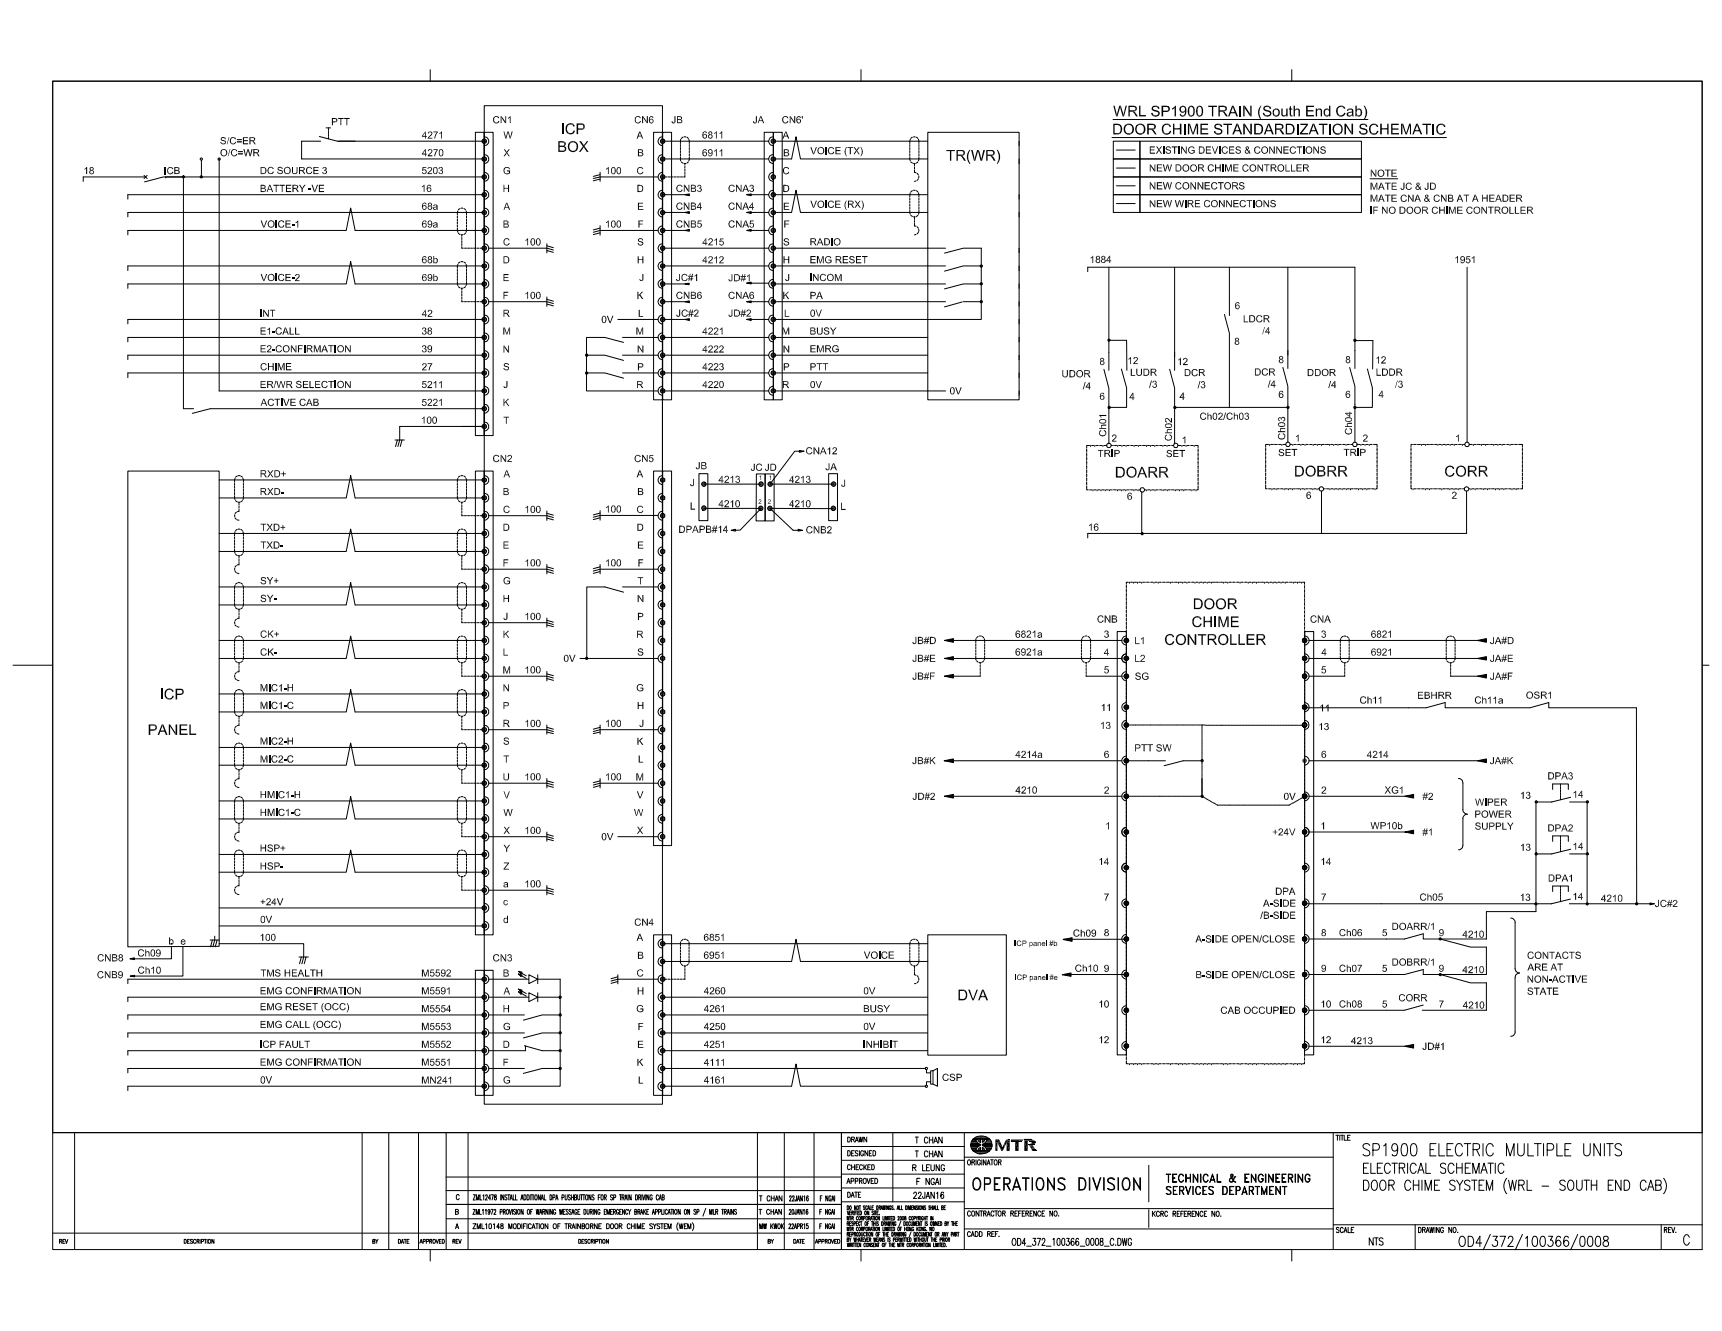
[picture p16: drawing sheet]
<svg xmlns="http://www.w3.org/2000/svg" width="279mm" height="216mm" viewBox="0 0 279 216" stroke-linecap="round" stroke-linejoin="round" font-family="sans-serif">
<defs><g id="words">
<text font-size="23.4" x="179" y="68.2">r</text>
<text font-size="16.4" x="236.7" y="81.8">r-~</text>
<text font-size="11.1" x="182.6" y="83.4">J</text>
<text font-size="9.8" x="211.5" y="81.8">1- ' '-</text>
<text font-size="7.3" x="181.1" y="142">If</text>
<text font-size="6.9" x="179.9" y="63.8">l~,\</text>
<text font-size="6.4" x="153.1" y="51.3">-</text>
<text font-size="6.3" x="178.7" y="118.4">&quot;I</text>
<text font-size="6.2" x="158.1" y="107.4">u</text>
<text font-size="5.7" x="37.9" y="93.1">z</text>
<g font-size="5.6">
<text x="96.1" y="30.6">-</text>
<text x="96.1" y="94.3">-</text>
</g>
<text font-size="4.9" x="147.7" y="28.9">·s</text>
<g font-size="4.7">
<text x="88.6" y="120.1">-</text>
<text x="88.6" y="146.2">-</text>
</g>
<g font-size="4.6">
<text x="114.7" y="82">I</text>
<text x="122.5" y="82">I,</text>
<text x="124.4" y="82">,</text>
<text x="37.9" y="119.1">z</text>
<text x="96.1" y="120.1">-</text>
<text x="164.6" y="125.1">'</text>
<text x="136.4" y="186.2">I</text>
<text x="148.3" y="186.2">,</text>
<text x="156.3" y="186.2">I</text>
</g>
<g font-size="4.5">
<text x="37.9" y="84.4">l</text>
<text x="37.9" y="101.8">l</text>
<text x="37.9" y="110.5">!</text>
<text x="37.9" y="127.8">!</text>
<text x="37.9" y="136.5">l</text>
</g>
<text font-size="4" x="37.9" y="147.1">'</text>
<g font-size="3.8">
<text x="110.5" y="153.4">--</text>
<text x="147.7" y="153.4">--</text>
</g>
<g font-size="3.7">
<text x="32.2" y="28.3">1</text>
<text x="228.8" y="77.4">i</text>
</g>
<g font-size="3.5">
<text x="74.3" y="83.7">L</text>
<text x="74.3" y="135.8">L</text>
</g>
<g font-size="3.4">
<text x="74.3" y="40.3">L</text>
<text x="74.3" y="92.4">L</text>
</g>
<g font-size="3">
<text x="223.3" y="77.4">!</text>
<text x="243.6" y="73.4">-7</text>
<text x="37.9" y="80.3">! !</text>
<text x="74.1" y="80.3">! !</text>
<text x="37.9" y="132.3">! !</text>
<text x="74.1" y="132.3">I!</text>
</g>
<g font-size="2.9">
<text x="194.2" y="77.6">!</text>
<text x="110.2" y="155.5">I I</text>
<text x="147.5" y="155.5">I I</text>
<text x="109.8" y="158.5">_J</text>
<text x="221" y="187.5">SP1900 ELECTRIC MULTIPLE UNITS</text>
<text x="157.8" y="193.2">OpERATIONS DIVIS!0 N</text>
</g>
<g font-size="2.8">
<text x="110.5" y="28.3">T</text>
<text x="74.3" y="34.6">--</text>
<text x="74.8" y="48.7">L_</text>
<text x="175.6" y="62.7">,,</text>
<text x="74.2" y="100.5">'(</text>
<text x="74.3" y="104.1">--</text>
<text x="158.4" y="104.1">--</text>
<text x="74.8" y="118.1">L_</text>
</g>
<g font-size="2.7">
<text x="64" y="72.1">,!,-</text>
<text x="37.9" y="97.6">I I</text>
<text x="37.9" y="115">I I</text>
<text x="48.4" y="156">,!,-</text>
</g>
<g font-size="2.6">
<text x="147.5" y="34">ii</text>
<text x="74.1" y="37.1">ii</text>
<text x="97.5" y="52.4">av</text>
<text x="131.4" y="51.4">av</text>
<text x="131.4" y="63">av</text>
<text x="154.1" y="64">av</text>
<text x="218.3" y="68.7">§</text>
<text x="37.9" y="89.2">ii</text>
<text x="74.1" y="89.2">ii</text>
<text x="37.9" y="106.5">ii</text>
<text x="74.1" y="106.5">ii</text>
<text x="91.4" y="107.4">av</text>
<text x="37.9" y="123.8">ii</text>
<text x="74.1" y="123.8">ii</text>
<text x="97.5" y="136.1">av~~</text>
<text x="37.9" y="141.1">ii</text>
<text x="74.1" y="141.1">ii</text>
<text x="42.1" y="149.8">av</text>
<text x="140.1" y="167.1">av</text>
</g>
<g font-size="2.5">
<text x="52.3" y="22.5">J</text>
<text x="81.6" y="126.6">u</text>
<text x="181.1" y="152">IJ.</text>
</g>
<g font-size="2.4">
<text x="81.6" y="22.5">w</text>
<text x="180.5" y="21.8">DOOR CHIME STANDARDIZATION SCHEMATIC</text>
<text x="180.6" y="18.9">WRL SP1900 TRAIN (South End Cab)</text>
<text x="148.3" y="37.5">_,</text>
<text x="126.8" y="63.2">R</text>
<text x="181" y="77.6">DOARR</text>
<text x="210" y="77.4">DOBRR</text>
<text x="234.4" y="77.4">CORR</text>
<text x="182.7" y="100.9">j</text>
<text x="153.2" y="110.1">___J</text>
<text x="24" y="119.2">PANEL</text>
<text x="81.6" y="132.4">w</text>
<text x="38.1" y="143.6">)</text>
<text x="181.1" y="157.6">IJ.</text>
<text x="181.1" y="163.5">IJ.</text>
<text x="181.1" y="169.3">IJ.</text>
<text x="221.1" y="190.4">ELECTRICAL SCHEMATIC</text>
<text x="221.1" y="193">DOOR CHIME SYSTEM (WRL -</text>
<text x="253" y="193">SOUTH END CAB)</text>
<text x="235" y="201.6">N0.0D4/372/1 QQ366/QQQ8</text>
<text x="273.1" y="202">C</text>
</g>
<g font-size="2.3">
<text x="91.1" y="21.8">ICP</text>
<text x="90.5" y="24.6">BOX</text>
<text x="153.5" y="26.1">TR(WR)</text>
<text x="126.8" y="31.3">b</text>
<text x="126.8" y="48.6">K</text>
<text x="126.8" y="54.4">M</text>
<text x="193.3" y="101.8">CHIME</text>
<text x="193.6" y="98.8">DOOR</text>
<text x="188.9" y="104.6">CONTROLLER</text>
<text x="25.9" y="113.5">ICP</text>
<text x="155.4" y="162.3">DVA</text>
</g>
<g font-size="2.2">
<text x="228.8" y="72.6">r----</text>
<text x="81.6" y="141.1">z</text>
</g>
<g font-size="2.1">
<text x="76" y="100.5">__</text>
<text x="147.6" y="157.8">'[</text>
</g>
<g font-size="2">
<text x="124.6" y="28.9">I,-</text>
<text x="106.6" y="31.7">I</text>
<text x="106.6" y="34.6">I</text>
<text x="148.3" y="36.2">,_</text>
<text x="106.6" y="46.1">I</text>
<text x="106.6" y="49.1">I</text>
<text x="106.6" y="78">I</text>
<text x="106.6" y="80.9">I</text>
<text x="106.6" y="86.7">I</text>
<text x="106.6" y="89.6">I</text>
<text x="106.6" y="98.2">I</text>
<text x="106.6" y="101.1">I</text>
<text x="106.6" y="104.1">I</text>
<text x="106.6" y="112.7">I</text>
<text x="106.6" y="115.6">I</text>
<text x="106.6" y="121.4">I</text>
<text x="106.6" y="124.3">I</text>
<text x="106.6" y="130">I</text>
<text x="106.6" y="132.9">I</text>
<text x="189.1" y="191.9">TECHNICAL &amp; ENGINEERING</text>
<text x="189.1" y="193.8">SERVICES DEPARTMENT</text>
</g>
<g font-size="1.9">
<text x="147.7" y="23.3">&quot;</text>
<text x="110.3" y="25.3">i i</text>
<text x="149" y="25.3">i</text>
<text x="147.6" y="32.3">&quot;</text>
<text x="103.4" y="59.8">p</text>
<text x="127" y="59.8">p</text>
<text x="134.3" y="78.4">n</text>
<text x="38.1" y="87">&quot;</text>
<text x="38.1" y="95.6">&quot;</text>
<text x="74.8" y="109.7">L</text>
<text x="81.6" y="114.7">p</text>
<text x="74.8" y="127.1">L</text>
<text x="38" y="139.3">&quot;</text>
<text x="74.2" y="139.3">&quot;</text>
<text x="74.3" y="143.8">'[_</text>
<text x="255.2" y="146">,. I</text>
</g>
<g font-size="1.8">
<text x="81.6" y="137.8">y</text>
<text x="81.6" y="149.8">d</text>
<text x="204.9" y="147.1">A-BIDE</text>
</g>
<g font-size="1.7">
<text x="35.6" y="23.5">S/C=ER</text>
<text x="53.7" y="20.3">PTT</text>
<text x="68.3" y="22.5">4271</text>
<text x="79.9" y="20">CN1</text>
<text x="102.9" y="20">CN6</text>
<text x="103.2" y="22.5">A</text>
<text x="108.9" y="20">JB</text>
<text x="113.9" y="22.5">6811</text>
<text x="122.1" y="20">JA</text>
<text x="126.8" y="20">CN6'</text>
<text x="13.6" y="28.3">18</text>
<text x="35.6" y="25.4">0/C=WR</text>
<text x="42.2" y="28.3">DCSOURCE3</text>
<text x="68.3" y="28.3">5203</text>
<text x="68.3" y="25.4">4270</text>
<text x="81.6" y="28.3">G</text>
<text x="81.6" y="25.4">X</text>
<text x="98.2" y="28.3">100</text>
<text x="103.3" y="28.3">C</text>
<text x="113.9" y="25.3">6911</text>
<text x="131.4" y="25.1">VOICE (TX)</text>
<text x="186.5" y="25">EXISTING DEVICES &amp; CONNECTIONS</text>
<text x="186.5" y="27.9">NEW DOOR CHIME CONTROLLER</text>
<text x="222.3" y="28.7">NOTE</text>
<text x="42.1" y="31.2">BATTERY-VE</text>
<text x="68.3" y="31.2">18</text>
<text x="81.6" y="31.2">H</text>
<text x="81.6" y="34">A</text>
<text x="103.3" y="31.7">D</text>
<text x="103.4" y="34.6">E</text>
<text x="108.8" y="31.4">~B3</text>
<text x="108.8" y="34.4">~B4</text>
<text x="118.1" y="34.2">CN~</text>
<text x="118.1" y="31.2">CNA3</text>
<text x="131.4" y="33.9">VOICE (RX)</text>
<text x="186.5" y="30.7">NEW CONNECTORS</text>
<text x="222.3" y="34.7">IF NO DOOR CHI ME CONTROLLER</text>
<text x="222.3" y="30.8">MATEJC&amp;JD</text>
<text x="222.3" y="32.8">MATECNA&amp;CNBAT A HEADER</text>
<text x="42.2" y="36.9">VOICE-1</text>
<text x="68.3" y="36.9">69a</text>
<text x="81.6" y="36.9">B</text>
<text x="81.6" y="39.9">C</text>
<text x="85.1" y="39.8">100</text>
<text x="98.2" y="36.9">100</text>
<text x="103.4" y="39.9">s</text>
<text x="103.5" y="36.9">F</text>
<text x="113.9" y="39.8">4215</text>
<text x="118.1" y="37.3">CNA;e_~</text>
<text x="127.1" y="39.9">s</text>
<text x="127.1" y="36.9">F</text>
<text x="42.2" y="45.6">VOICE-2</text>
<text x="68.3" y="45.6">89b</text>
<text x="81.6" y="45.6">E</text>
<text x="81.6" y="42.8">D</text>
<text x="103.3" y="42.8">H</text>
<text x="103.7" y="46.1">J</text>
<text x="108.8" y="46.1">~1</text>
<text x="113.9" y="42.8">4212</text>
<text x="118.1" y="45.6">Jll#1</text>
<text x="127" y="42.8">H</text>
<text x="127.3" y="45.6">J</text>
<text x="131.4" y="42.8">EMGRESET</text>
<text x="176.8" y="42.7">1884</text>
<text x="236" y="42.7">1951</text>
<text x="42.1" y="51.4">INT</text>
<text x="68.3" y="51.4">42</text>
<text x="81.6" y="48.5">F</text>
<text x="81.6" y="51.4">R</text>
<text x="85.1" y="48.5">100</text>
<text x="103.3" y="49.1">K</text>
<text x="103.5" y="51.4">L</text>
<text x="108.8" y="48.9">~B6</text>
<text x="109.6" y="51.4">JC#2</text>
<text x="118.1" y="48.5">CNAB</text>
<text x="118.1" y="51.4">Jll#2</text>
<text x="127.2" y="51.4">L</text>
<text x="131.4" y="48.5">PA</text>
<text x="200.3" y="50.2">6</text>
<text x="201.7" y="52.3">LDCR</text>
<text x="68.3" y="54.3">38</text>
<text x="68.3" y="57.1">39</text>
<text x="113.9" y="57.2">4222</text>
<text x="113.9" y="54.3">4221</text>
<text x="191" y="59.1">12</text>
<text x="200.2" y="56">8</text>
<text x="204.7" y="54.3">/4</text>
<text x="207.4" y="59.1">8</text>
<text x="218.3" y="58.9">8 n12</text>
<text x="42.1" y="63">ER/WR SELECTION</text>
<text x="42.1" y="60.1">CHIME</text>
<text x="42.2" y="65.9">ACTIVE CAB</text>
<text x="68.3" y="63">5211</text>
<text x="68.3" y="65.9">5221</text>
<text x="68.3" y="60.1">27</text>
<text x="81.6" y="65.9">K</text>
<text x="81.6" y="60.1">s</text>
<text x="81.6" y="63">J</text>
<text x="103.3" y="62.1">R</text>
<text x="113.9" y="63">4220</text>
<text x="113.9" y="60.1">4223</text>
<text x="131.4" y="60.1">PTT</text>
<text x="172.3" y="61.2">UDOR</text>
<text x="191.3" y="64.7">4</text>
<text x="192.2" y="61">DCR</text>
<text x="194.2" y="62.9">/3</text>
<text x="203.5" y="61">DCR</text>
<text x="205.7" y="62.9">/4</text>
<text x="207.4" y="64.7">6</text>
<text x="218.3" y="64.5">6</text>
<text x="223.2" y="61">LDDR</text>
<text x="223.6" y="64.5">4</text>
<text x="226.3" y="62.9">/3</text>
<text x="68.3" y="68.7">100</text>
<text x="81.6" y="68.7">T</text>
<text x="194.6" y="68.3">Ch02/Ch03</text>
<text x="218.5" y="66.7">~</text>
<text x="42.1" y="77.5">RXD+</text>
<text x="79.9" y="74.9">CN2</text>
<text x="81.6" y="77.5">A</text>
<text x="102.8" y="74.9">CNS</text>
<text x="103.2" y="78">A</text>
<text x="178" y="74.1">TRIP</text>
<text x="189.2" y="74.1">SET</text>
<text x="194.3" y="74.1">:</text>
<text x="205.3" y="77.4">I</text>
<text x="205.3" y="74">'</text>
<text x="207.3" y="74">SET</text>
<text x="217.9" y="74">TRIP</text>
<text x="223.3" y="74">,</text>
<text x="228.8" y="74">,</text>
<text x="42.1" y="80.3">RXD-</text>
<text x="81.6" y="83.2">C</text>
<text x="85.1" y="83.2">100</text>
<text x="98.2" y="83.1">100</text>
<text x="103.3" y="83.2">C</text>
<text x="111.9" y="78.4">J</text>
<text x="116.5" y="82">4210</text>
<text x="116.5" y="78.4">4213</text>
<text x="128" y="82">4210</text>
<text x="128" y="78.4">4213</text>
<text x="134.3" y="82">1·1L</text>
<text x="235.5" y="81.4">2</text>
<text x="42.2" y="86.1">TXD+</text>
<text x="42.2" y="89">TXD-</text>
<text x="81.6" y="89">E</text>
<text x="81.6" y="86.1">D</text>
<text x="103.3" y="86.7">D</text>
<text x="103.4" y="89.6">E</text>
<text x="110.1" y="86.4">DPAPB#14~CNBfl</text>
<text x="42.1" y="94.7">SY+</text>
<text x="81.6" y="91.9">F</text>
<text x="81.6" y="94.8">G</text>
<text x="85.1" y="91.9">100</text>
<text x="98.2" y="91.9">100</text>
<text x="103.4" y="94.8">T</text>
<text x="103.5" y="91.9">F</text>
<text x="42.1" y="97.7">SY-</text>
<text x="81.6" y="97.7">H</text>
<text x="81.6" y="100.6">J</text>
<text x="85.1" y="100.6">100</text>
<text x="103.3" y="98.2">N</text>
<text x="103.4" y="101.1">P</text>
<text x="177.9" y="100.9">CNB</text>
<text x="42.1" y="106.3">CK-</text>
<text x="42.1" y="103.5">CK+</text>
<text x="81.6" y="103.5">K</text>
<text x="81.6" y="106.3">L</text>
<text x="103.3" y="104.1">R</text>
<text x="103.4" y="106.3">s</text>
<text x="148" y="104.5">JB#D</text>
<text x="148" y="107.4">JB#E</text>
<text x="164.6" y="103.5">Ei821a</text>
<text x="164.7" y="106.3">8!1921a</text>
<text x="184.1" y="104.5">L1</text>
<text x="241.7" y="104.5">JA#D</text>
<text x="241.7" y="107.4">JA#E</text>
<text x="42.1" y="112.2">MIC1-H</text>
<text x="81.6" y="109.3">M</text>
<text x="81.6" y="112.2">N</text>
<text x="85.1" y="109.2">100</text>
<text x="103.2" y="112.7">G</text>
<text x="148" y="110.1">JB#F</text>
<text x="184.1" y="110.3">SG</text>
<text x="247.5" y="113.4">OSR1</text>
<text x="42.1" y="115.1">MIC1-C</text>
<text x="81.6" y="117.9">R</text>
<text x="85.1" y="117.9">100</text>
<text x="98.2" y="117.9">100</text>
<text x="103.3" y="115.6">H</text>
<text x="103.7" y="117.9">J</text>
<text x="178.5" y="118.3">13</text>
<text x="214" y="118.4">13</text>
<text x="220.6" y="114.1">Ch11</text>
<text x="239.2" y="114.1">Ch11a</text>
<text x="42.1" y="120.8">MIC2-H</text>
<text x="42.1" y="123.7">MIC2-C</text>
<text x="81.6" y="120.8">s</text>
<text x="81.6" y="123.7">T</text>
<text x="103.3" y="121.4">K</text>
<text x="103.5" y="124.3">L</text>
<text x="148" y="124">JB#K</text>
<text x="165.4" y="122.9">,214a</text>
<text x="184.1" y="121.9">PTTSW</text>
<text x="221.7" y="122.9">4214</text>
<text x="241.7" y="124.1">J-</text>
<text x="42.1" y="129.5">HMIC1-H</text>
<text x="81.6" y="129.5">V</text>
<text x="85.1" y="126.6">100</text>
<text x="98.2" y="126.6">100</text>
<text x="103.2" y="126.7">M</text>
<text x="103.3" y="130">V</text>
<text x="148" y="129.8">Jll#2</text>
<text x="164.7" y="128.8">4:.210</text>
<text x="208.3" y="129.7">OVAi</text>
<text x="224.6" y="129.2">XG1 •</text>
<text x="230.7" y="129.2">#2</text>
<text x="239.3" y="130.7">WIPER</text>
<text x="246.7" y="129.6">13</text>
<text x="251.1" y="126.5">DPA3</text>
<text x="251.9" y="129.5">T14</text>
<text x="42.1" y="132.4">HMIC1-C</text>
<text x="81.6" y="135.3">X</text>
<text x="85.1" y="135.3">100</text>
<text x="102.8" y="132.9">W</text>
<text x="206.4" y="135.6">+24V</text>
<text x="222.3" y="134.5">WP10b</text>
<text x="230.7" y="135.6">#1</text>
<text x="239.2" y="132.7">POWER</text>
<text x="239.2" y="134.6">SUPPLY</text>
<text x="251.1" y="134.9">DPA2</text>
<text x="42.1" y="138.2">HSP+</text>
<text x="42.1" y="141.1">HSP.</text>
<text x="81.6" y="143.9">a</text>
<text x="85.1" y="143.9">100</text>
<text x="214.3" y="140.3">14</text>
<text x="246.7" y="138">13</text>
<text x="42.1" y="146.8">+24V</text>
<text x="204.4" y="149.1">/B-SIDE</text>
<text x="206.9" y="145.2">DPA</text>
<text x="214.4" y="146.1">7</text>
<text x="230.4" y="146.1">Ch05</text>
<text x="259.7" y="146.3">4210</text>
<text x="265.5" y="146.8">I</text>
<text x="268.5" y="147.2">JC#2</text>
<text x="15.7" y="156">CNB8</text>
<text x="27.3" y="153.2">b e</text>
<text x="42.1" y="152.7">100</text>
<text x="79.9" y="156">CN3</text>
<text x="102.9" y="150.2">CN4</text>
<text x="103.2" y="152.7">A</text>
<text x="114.1" y="152.7">8851</text>
<text x="114.1" y="155.5">0951</text>
<text x="140.1" y="155.5">VOICE</text>
<text x="174" y="152">Ch09 8</text>
<text x="193.9" y="152.9">A-SIDE OPEN/CLOSE</text>
<text x="214.4" y="151.9">8</text>
<text x="217.2" y="151.9">Ch06</text>
<text x="224.2" y="151.4">5</text>
<text x="225.9" y="151">DOARR/1 g</text>
<text x="22.2" y="158">Ch10</text>
<text x="81.6" y="158.1">B</text>
<text x="81.6" y="161.4">A</text>
<text x="84" y="158.1">._</text>
<text x="103.3" y="158.4">C</text>
<text x="103.3" y="161.4">H</text>
<text x="114.1" y="161.3">4260</text>
<text x="174.4" y="157.6">Ch10 9</text>
<text x="247.7" y="161.4">STATE</text>
<text x="247.7" y="157.5">AREAT</text>
<text x="247.8" y="159.4">NON-ACTIVE</text>
<text x="42.1" y="163.9">EMG RESET (OCC)</text>
<text x="42.1" y="166.8">EMG CALL (OCC)</text>
<text x="68.3" y="164.2">M5554</text>
<text x="68.3" y="167.1">M5553</text>
<text x="81.6" y="164.3">H</text>
<text x="81.6" y="167.1">G</text>
<text x="103.2" y="164.3">G</text>
<text x="103.5" y="167.1">F</text>
<text x="114.1" y="167.1">4250</text>
<text x="114.1" y="164.2">4261</text>
<text x="140.1" y="164.2">BUSY</text>
<text x="178.3" y="163.5">10</text>
<text x="198" y="164.5">CAB OCCUPIED</text>
<text x="214.3" y="163.4">10 Ch08</text>
<text x="224.2" y="163">5</text>
<text x="226.9" y="162.5">CORR</text>
<text x="233.4" y="163">7</text>
<text x="42.1" y="170">ICP FAULT</text>
<text x="42.1" y="172.9">EMG CONFIRMATION</text>
<text x="68.3" y="170">M5552</text>
<text x="68.3" y="172.9">M5551</text>
<text x="81.6" y="172.9">F</text>
<text x="81.6" y="170">D</text>
<text x="103.3" y="172.9">K</text>
<text x="103.4" y="170">E</text>
<text x="114.1" y="170">4251</text>
<text x="114.1" y="172.9">4111</text>
<text x="140" y="170">INHIBIT</text>
<text x="178.3" y="169.3">12</text>
<text x="214.3" y="169.2">12</text>
<text x="219.1" y="169.4">4213</text>
<text x="230.7" y="170.3">Jll#1</text>
<text x="81.6" y="175.8">G</text>
<text x="103.5" y="175.8">L</text>
<text x="114.1" y="175.8">4161</text>
<text x="150.3" y="175.4">]jcsP</text>
<text x="164.2" y="202">0D4_372_1DD366_DDD8_C.DWG</text>
<text x="222.1" y="202">NTS</text>
</g>
<g font-size="1.6">
<text x="26.6" y="28.3">ICB</text>
<text x="103.4" y="25.4">B</text>
<text x="127" y="25.1">B/\</text>
<text x="68.3" y="34">88a</text>
<text x="186.5" y="33.6">NEW WIRE CONNECTIONS</text>
<text x="109.6" y="36.9">CNB5</text>
<text x="131.4" y="39.8">RADIO</text>
<text x="68.3" y="42.8">68b</text>
<text x="74.1" y="45.6">11</text>
<text x="74.3" y="43.6">--</text>
<text x="131.4" y="45.6">INCOM</text>
<text x="42.1" y="54.3">E1-CALL</text>
<text x="42.1" y="57.2">E2-CONFIRMATION</text>
<text x="81.6" y="57.2">N</text>
<text x="81.6" y="54.3">M</text>
<text x="103.2" y="54.3">M</text>
<text x="127" y="57.2">N</text>
<text x="131.4" y="57.1">EMRG</text>
<text x="131.4" y="54.3">BUSY</text>
<text x="112.9" y="76.2">JB</text>
<text x="121.7" y="76.2">J</text>
<text x="133.8" y="76.2">JA</text>
<text x="222.7" y="72.6">7</text>
<text x="81.6" y="80.3">B</text>
<text x="103.4" y="80.9">B</text>
<text x="136.4" y="78.4">J</text>
<text x="74.3" y="87">--</text>
<text x="74.3" y="95.7">--</text>
<text x="74.1" y="97.6">11</text>
<text x="184.1" y="107.4">L2</text>
<text x="230" y="113.4">EBHRR</text>
<text x="74.1" y="115">11</text>
<text x="103.4" y="155.5">B</text>
<text x="247.8" y="155.5">CONTACTS</text>
<text x="15.7" y="158.7">CNB9</text>
<text x="42.1" y="161.3">EMG CONFIRMATION</text>
<text x="42.2" y="158.4">TMS HEALTH</text>
<text x="68.3" y="158.4">M5592</text>
<text x="68.3" y="161.3">M5591</text>
<text x="84" y="161.4">&gt;,</text>
<text x="140.1" y="161.3">0V</text>
<text x="194" y="158.7">B-SIDE OPEN/CLOSE</text>
<text x="214.4" y="157.6">9</text>
<text x="217.2" y="157.6">Ch07</text>
<text x="224.2" y="157.2">5</text>
<text x="225.9" y="156.7">DOBRR/1 g</text>
<text x="42.1" y="175.8">0V</text>
<text x="68.3" y="175.8">MN241</text>
</g>
<g font-size="1.5">
<text x="188.9" y="71.5">0</text>
<text x="191.8" y="71.5">1</text>
<text x="207.2" y="71.5">0</text>
<text x="148.4" y="187.5">T CHAN</text>
</g>
<g font-size="1.4">
<text x="148.3" y="159.3">_)</text>
<text x="74" y="194.6">C</text>
<text x="76.7" y="194.6">Z1,1.124781NSTAI.J..lfflOONAI.DPAPUSIBJllllNSRIISPlR,IJNDRMNG~</text>
<text x="123.2" y="194.6">TCHm</text>
<text x="128" y="194.6">22.IAA16</text>
<text x="133" y="194.6">FN~</text>
<text x="137.5" y="194.6">DATE</text>
<text x="148.2" y="194.6">22JAN16</text>
<text x="156.9" y="197.4">CONTRACTOR REFERENCE NO.</text>
<text x="190.2" y="197.4">REFERENCE NO.</text>
</g>
<g font-size="1.3">
<text x="38.1" y="104.1">&quot;</text>
<text x="164.6" y="153.5">ICPpanel#b</text>
<text x="164.6" y="159">IC:Ppanel#e</text>
<text x="137.4" y="189.7">CHECKED</text>
<text x="137.5" y="187.5">DESIGNED</text>
<text x="148" y="189.7">RLEUNG</text>
<text x="157.3" y="186.2">&amp;MTR</text>
<text x="73.8" y="197">B</text>
<text x="75.8" y="197">IZll11972PR&lt;MSKlNOFl'WlNINGMESSI.GEDUllNGD.EllGEJ«:'fBl!AKEN'PIJC\TION~SP/MIJllR,IJNS</text>
<text x="122.8" y="197">ITCHANl20JN116 I</text>
<text x="132.9" y="197">Fla.I</text>
<text x="73.8" y="199.4">A</text>
<text x="76.7" y="199.4">ZML1014B MODIFICATION OF TRAINBORNE DOOR CHIME SYSTEM (WEM)</text>
<text x="122.8" y="199.4">11111 KWO~</text>
<text x="127.9" y="199.4">Wl'R15 IF la.I</text>
<text x="270" y="200">REV.</text>
</g>
<g font-size="1.2">
<text x="205.2" y="72.6">,---u-------</text>
<text x="81.6" y="146.9">C</text>
</g>
<g font-size="1.1">
<text x="147.7" y="35.5">y</text>
<text x="74.3" y="108">'(</text>
<text x="74.3" y="125.4">'(</text>
</g>
</g></defs>
<g fill="none" stroke="#000" stroke-width=".16">
<path d="M8.6 13.2h267.6v189.5h-267.6zM8.6 13.2h267.6v170.5h-267.6zM69.8 11.3v1.9M78.6 17.1h28.9v162h-28.9zM139.7 11.3v1.9M180.6 19.4h41.4M209.6 11.3v1.9M23.4 28.4l.5 .6M23.6 28.7h-10.1v.7M23.9 28.4l-.5 .6M26.9 28.7h2.7M29.8 28.7h-3.3l-3 .8"/>
<path d="M29.8 28.7h48.8M29.8 28.7v37.6h1.6M35.6 25.8v37.6h43M51.8 22.1l2.9 .8h23.9M52 22.9h-3.1v2.9h29.7M77.1 21.5h1.5v49.2h-1.5zM78.6 37.4h-21l-.7-3.7-.7 3.7h-35.5v.7M78.6 21.5h1.4v49.2h-1.4zM78.6 31.6h-57.9v.7M78.6 34.5h-57.9v.7M78.6 22.2a.72 .72 0 0 1 .7 .7 .72 .72 0 0 1-.7 .7M78.6 30.9a.72 .72 0 0 1 .7 .7 .72 .72 0 0 1-.7 .7"/>
<path d="M78.6 33.7a.72 .72 0 0 1 .7 .8 .72 .72 0 0 1-.7 .7M78.6 39.5a.72 .72 0 0 1 .7 .8 .72 .72 0 0 1-.7 .7M78.6 28a.72 .72 0 0 1 .7 .7 .72 .72 0 0 1-.7 .7M78.6 25.1a.74 .74 0 0 1 .7 .7 .74 .74 0 0 1-.7 .7M78.6 36.7a.72 .72 0 0 1 .7 .7 .72 .72 0 0 1-.7 .7M88.7 39.5v1.5M88.7 39.9l1.1 .3M97.4 28.7h9.4M97.4 36.6v1.5M97.4 37.8l-1.1 .3M97.4 37l-1.1 .3M106 21.5h1.5v43.4h-1.5z"/>
<path d="M106.8 37.4h-9.4l-1.1 .3M107.5 22.2a.72 .72 0 0 0-.7 .7 .72 .72 0 0 0 .7 .7M107.5 25.1a.74 .74 0 0 0-.7 .7 .74 .74 0 0 0 .7 .7M107.5 28a.72 .72 0 0 0-.7 .7 .72 .72 0 0 0 .7 .7M107.5 36.7a.72 .72 0 0 0-.7 .7 .72 .72 0 0 0 .7 .7M107.5 39.5a.72 .72 0 0 0-.7 .8 .72 .72 0 0 0 .7 .7M107.5 21.5v75.1M107.5 31.6h4.3M107.5 34.5h4.3M107.5 22.9h17.2M107.5 25.8h17.2M107.5 21.5h1.5v43.4h-1.5z"/>
<path d="M107.5 28.7h.2M107.5 37.4h3.6M107.9 28.7h.3M108.4 28.7h.4M108.9 28.7h.3M109.4 28.7h.3M110.4 22.6v.7M110.8 22.3l-.3 .2M111 22.2h.3M111.1 37.4l.7-.2v.3zM111.5 22.3l.2 .2M111.8 22.6v.7"/>
<path d="M121.2 31.6h3.5M121.2 34.5h3.5M121.9 37.4h2.8M124 21.5h1.5v43.4h-1.5zM125.5 22.2a.72 .72 0 0 0-.8 .7 .72 .72 0 0 0 .8 .7M125.5 25.1a.74 .74 0 0 0-.8 .7 .74 .74 0 0 0 .8 .7M125.5 30.9a.72 .72 0 0 0-.8 .7 .72 .72 0 0 0 .8 .7M125.5 33.7a.72 .72 0 0 0-.8 .8 .72 .72 0 0 0 .8 .7M125.5 36.7a.72 .72 0 0 0-.8 .7 .72 .72 0 0 0 .8 .7M125.5 39.5a.72 .72 0 0 0-.8 .8 .72 .72 0 0 0 .8 .7M125.5 21.5h1.4v43.4h-1.4zM125.5 34.5h2.9l.8-3.6 .7 3.6h20.6"/>
<path d="M125.5 22.9h25M125.5 31.6h25M125.5 25.8h2.9l.8-3.6 .7 3.6h20.6M147.6 22.9v.4M147.6 23.5v.2M147.6 23.9v.4M147.6 24.4v.4M148.7 30.9l.2 .3M148.9 34.9l-.2 .2M149 22.6l.1 .7M150.5 21.5h14.9v43.4h-14.9zM165.4 22.9v.7"/>
<path d="M165.4 25.8v.7M165.4 31.6v.7M165.4 34.5v.7M180.4 22.3h54.3M180.6 22.9h4.4v2.9h-4.4zM180.6 25.8h4.4v2.9h-4.4zM180.6 28.7h4.4v2.9h-4.4zM180.6 31.6h4.4v2.9h-4.4zM181.1 30.1h3.1M181.1 24.3h3.1M181.1 27.3h3.1M181.1 33h3.1"/>
<path d="M185 22.9h35.9v2.9h-35.9zM185 25.8h35.9v2.9h-35.9zM185 28.7h35.9v2.9h-35.9zM185 31.6h35.9v2.9h-35.9zM222.3 29h4.5M74.2 43.7v.3M74.6 42.5l-.2 .2M74.8 42.5h.3M75.3 42.5l.2 .2M75.7 43.7v.3M77.3 40.3h.4M77.9 40.3h.3"/>
<path d="M78.3 40.3h.3M78.6 46.1h-21l-.7-3.7-.7 3.7h-35.5v.7M78.6 43.1h-57.9v.8M78.6 51.8h-57.9v.7M78.6 54.7h-57.9v.8M78.6 57.6h-57.9v.7M78.6 45.3a.72 .72 0 0 1 .7 .8 .72 .72 0 0 1-.7 .7M78.6 48.2a.72 .72 0 0 1 .7 .7 .72 .72 0 0 1-.7 .8M78.6 42.4a.74 .74 0 0 1 .7 .8 .74 .74 0 0 1-.7 .7M78.6 51.1a.72 .72 0 0 1 .7 .7 .72 .72 0 0 1-.7 .7M78.6 54a.72 .72 0 0 1 .7 .7 .72 .72 0 0 1-.7 .8M78.6 59.8a.74 .74 0 0 1 .7 .7 .74 .74 0 0 1-.7 .8"/>
<path d="M78.6 56.9a.72 .72 0 0 1 .7 .7 .72 .72 0 0 1-.7 .7M79.3 40.3h9.4l1.1 .3M79.3 48.9h9.4l1.1 .3M88.7 48.2v1.5M88.7 40.6l1.1 .3M88.7 49.3l1.1 .3M88.7 48.6l1.1 .3M95.2 54.7v8.7h11.6M95.2 57.6h2.9l3.1 .9M95.2 54.7h2.9l3.1 .8M100.2 51.8h6.6M101 54.7h5.8"/>
<path d="M101 57.6h5.8M107.5 42.4a.74 .74 0 0 0-.7 .8 .74 .74 0 0 0 .7 .7M107.5 51.1a.72 .72 0 0 0-.7 .7 .72 .72 0 0 0 .7 .7M107.5 54a.72 .72 0 0 0-.7 .7 .72 .72 0 0 0 .7 .8M107.5 56.9a.72 .72 0 0 0-.7 .7 .72 .72 0 0 0 .7 .7M107.5 59.8a.74 .74 0 0 0-.7 .7 .74 .74 0 0 0 .7 .8M107.5 46.1h4.3M107.5 51.8h4.3M107.5 48.9h4.3M107.5 40.3h17.2M107.5 43.1h17.2M107.5 54.7h17.2"/>
<path d="M107.5 57.6h17.2M121.2 51.8h3.5M121.2 48.9h3.5M121.2 45.9h3.5M125.5 42.4a.74 .74 0 0 0-.8 .8 .74 .74 0 0 0 .8 .7M125.5 45.3a.72 .72 0 0 0-.8 .8 .72 .72 0 0 0 .8 .7M125.5 48.2a.72 .72 0 0 0-.8 .7 .72 .72 0 0 0 .8 .8M125.5 51.1a.72 .72 0 0 0-.8 .7 .72 .72 0 0 0 .8 .7M125.5 54a.72 .72 0 0 0-.8 .7 .72 .72 0 0 0 .8 .8M125.5 56.9a.72 .72 0 0 0-.8 .7 .72 .72 0 0 0 .8 .7M125.5 59.8a.74 .74 0 0 0-.8 .7 .74 .74 0 0 0 .8 .8M125.5 40.3h27.9"/>
<path d="M125.5 43.1h27.9M125.5 46.1h27.9M125.5 54.7h25M125.5 57.6h25M125.5 48.9h27.9M153.2 41.1l3.1-.8h2.9v11.5h-33.7M156.3 48.9h2.9M159.2 43.1h-2.9l-3.1 .9M159.2 46.1h-2.9l-3.1 .8M165.4 57.6v.7M165.4 40.3v.7M165.4 43.1v.8"/>
<path d="M165.4 46.1v.7M165.4 48.9v.8M165.4 51.8v.7M165.4 54.7v.8M176.5 44.1v-.8h43.3v16.5M179.9 43.3v13.9M190.6 43.3v14.6M198.7 51l.8 3.1v12M199.5 43.3v7.9M208.2 59.6l.8 3.1v9M209 43.3v16.5M219 59.6l.8 3.1v9"/>
<path d="M219.8 55.2h3l-.1 4.7M221.9 59.9l.8 3v3.2h-2.9M238 43.3v28.4M20.7 76.4h14.9v77.1l-14.9 .1zM35.6 77.9h43M77.1 76.4h1.5v75.2h-1.5zM78.6 76.4h1.4v75.2h-1.4zM78.6 60.5h-57.9v.8M78.6 66.3h-44.5l-2.9 .8M78.6 69.2h-13.7M78.6 65.6a.72 .72 0 0 1 .7 .7 .72 .72 0 0 1-.7 .7M78.6 68.5a.72 .72 0 0 1 .7 .7 .72 .72 0 0 1-.7 .7"/>
<path d="M78.6 62.7a.74 .74 0 0 1 .7 .7 .74 .74 0 0 1-.7 .7M78.6 77.1a.74 .74 0 0 1 .7 .8 .74 .74 0 0 1-.7 .7M95.2 60.5h2.9l3.1 .8M101 60.5h5.8M106 76.4h1.5v60.8h-1.5zM107.5 62.7a.74 .74 0 0 0-.7 .7 .74 .74 0 0 0 .7 .7M107.5 60.5h17.2M107.5 63.4h17.2M107.5 76.4h1.5v60.8h-1.5zM113.4 76.8h1.5v7.7h-1.5zM114.2 78.5h9.2M122.7 76.9h1.4v7.6h-1.4z"/>
<path d="M124.2 76.9h1.4v7.6h-1.4zM125 78.5h10.3M125.5 62.7a.74 .74 0 0 0-.8 .7 .74 .74 0 0 0 .8 .7M125.5 60.5h25M129.7 73.1l.8 .1-.8 .2zM129.8 73.2h-.9l-3.9 5.3M134.5 76.8h1.4v7.7h-1.4zM153.4 63.4h-27.9M165.4 60.5v.8M165.4 63.4v.7M176.3 78.9h.1M176.3 78.2h.1"/>
<path d="M176.3 77.5h.1M176.3 76.9h.1M176.3 76.4v.3M176.3 77v.3M176.3 77.7v.3M176.3 78.4v.3M176.3 79v.5h.2M176.7 79.5h.1M176.8 79.5h.4M177.3 79.5h.1M177.5 79.5h.3M178 79.5h.1"/>
<path d="M178.2 79.5h.3M178.6 79.5h.1M190.6 66.1h18.4M190.7 79.5h.1M190.9 79.5h.3M191.4 79.5h.1M191.6 79.5h.3M192.1 79.5h.1M192.2 79.5h.3M192.7 79.5h.1M192.9 79.5h.3M193.4 79.5h.1"/>
<path d="M193.5 79.5h.4M194.1 79.5h.1M194.4 78.9h.1M194.4 79v.5h-.2M194.4 78.4v.3M205.4 78.9v.4h.1M205.4 78.7h.1M205.4 78h.1M205.4 75.4h.1M205.4 74.7h.1M205.4 74h.1M205.4 73.5v.4"/>
<path d="M205.4 74.2v.3M205.4 74.8v.4M205.4 75.5v.4M205.4 78.2v.3M205.7 79.3h.1M205.9 79.3h.3M206.4 79.3h.1M206.5 79.3h.4M207.1 79.3h.1M207.2 79.3h.3M207.7 79.3h.1M207.9 79.3h.3"/>
<path d="M208.4 79.3h.1M208.5 79.3h.4M209 79.3h.1M214.4 79.7v6.8M35.6 80.8h20.6l.7-3.7 .7 3.7h21M35.6 98.1h20.6l.7-3.6 .7 3.6h21M35.6 86.5h43M35.6 95.2h43M35.6 89.5h20.6l.7-3.7 .7 3.7h21M39.1 85.9l.2 .2M39.4 86.2l.1 .3M74.2 95.8v.3"/>
<path d="M74.6 94.6l-.2 .2M74.6 85.9l-.2 .2M74.8 94.5h.3M74.8 85.9h.3M75.3 94.6l.2 .2M75.3 85.9l.2 .2M75.7 95.8v.3M77.3 83.7h.4M77.3 92.3h.4M77.9 83.7h.3M77.9 92.3h.3M78.3 83.7h.3"/>
<path d="M78.3 92.3h.3M78.6 82.9a.72 .72 0 0 1 .7 .8 .72 .72 0 0 1-.7 .7M78.6 80a.74 .74 0 0 1 .7 .8 .74 .74 0 0 1-.7 .7M78.6 85.8a.72 .72 0 0 1 .7 .7 .72 .72 0 0 1-.7 .7M78.6 91.6a.72 .72 0 0 1 .7 .7 .72 .72 0 0 1-.7 .7M78.6 88.7a.72 .72 0 0 1 .7 .8 .72 .72 0 0 1-.7 .7M78.6 94.5a.72 .72 0 0 1 .7 .7 .72 .72 0 0 1-.7 .7M78.6 97.4a.74 .74 0 0 1 .7 .7 .74 .74 0 0 1-.7 .7M79.3 83.7h9.4l1.1 .2M79.3 92.3h9.4l1.1 .3M88.7 82.9v1.5M88.7 91.6v1.5"/>
<path d="M88.7 84l1.1 .3M88.7 83.3l1.1 .3M88.7 92.7l1.1 .3M88.7 91.9l1.1 .3M97.4 92.3h9.4M97.4 82.8v1.6M97.4 84l-1.1 .3M97.4 83.2l-1.1 .3M101 95.2h5.8M101.2 96.1l-3.1-.9h-2.9v11.6M106.8 83.6h-9.4l-1.1 .3M107.5 82.9a.72 .72 0 0 0-.7 .8 .72 .72 0 0 0 .7 .7"/>
<path d="M107.5 91.6a.72 .72 0 0 0-.7 .7 .72 .72 0 0 0 .7 .7M107.5 94.5a.72 .72 0 0 0-.7 .7 .72 .72 0 0 0 .7 .7M114.2 82.5h9.3l-3.4 3.5h-.8M135.2 82.5h-10.3l3.8 3.5M182.8 98.3h.1M182.8 97.6h.1M182.8 96.9h.1M182.8 96.3h.1M182.8 95.6h.1M182.8 95h.1M182.8 95.1v.3M182.8 95.8v.3"/>
<path d="M182.8 96.4v.4M182.8 97.1v.3M182.8 97.7v.4M183.1 94.4h-.3v.4M183.3 94.4h.1M183.4 94.4h.4M183.9 94.4h.1M184.1 94.4h.3M184.6 94.4h.1M184.7 94.4h.4M185.3 94.4h.1M185.4 94.4h.3"/>
<path d="M185.9 94.4h.1M186.1 94.4h.3M186.6 94.4h.1M186.7 94.4h.4M187.2 94.4h.1M187.4 94.4h.3M187.9 94.4h.1M188.1 94.4h.3M188.6 94.4h.1M188.7 94.4h.4M189.2 94.4h.1M189.4 94.4h.3"/>
<path d="M189.9 94.4h.1M190.1 94.4h.3M190.5 94.4h.1M190.7 94.4h.4M191.2 94.4h.1M191.4 94.4h.3M191.9 94.4h.1M192.1 94.4h.3M192.6 94.4h.1M192.7 94.4h.3M193.2 94.4h.1M193.4 94.4h.3"/>
<path d="M193.9 94.4h.1M194.1 94.4h.3M194.6 94.4h.1M194.7 94.4h.4M195.2 94.4h.1M195.4 94.4h.3M195.9 94.4h.1M196 94.4h.4M196.6 94.4h.1M196.7 94.4h.4M197.2 94.4h.1M197.4 94.4h.3"/>
<path d="M197.9 94.4h.1M198 94.4h.4M198.5 94.4h.1M198.7 94.4h.4M199.2 94.4h.1M199.4 94.4h.3M199.9 94.4h.1M200 94.4h.4M200.5 94.4h.1M200.7 94.4h.3M201.2 94.4h.1M201.4 94.4h.3"/>
<path d="M201.8 94.4h.1M202 94.4h.4M202.5 94.4h.1M202.7 94.4h.3M203.2 94.4h.1M203.4 94.4h.3M203.9 94.4h.1M204 94.4h.3M204.5 94.4h.1M204.7 94.4h.3M205.2 94.4h.1M205.4 94.4h.3"/>
<path d="M205.9 94.4h.1M206 94.4h.4M206.5 94.4h.1M206.7 94.4h.3M207.2 94.4h.1M207.3 94.4h.4M207.9 94.4h.1M208 94.4h.4M208.5 94.4h.1M208.7 94.4h.3M209.2 94.4h.1M209.3 94.4h.4"/>
<path d="M209.8 94.4h.1M210 94.4h.4M210.5 94.4h.1M210.7 94.4h.3M211.2 94.4h.1M211.3 94.4h.4v.4M211.7 95.1v.3M211.7 95.8v.3M211.7 96.4v.4M211.7 97.1v.3M211.7 97.7v.4M211.7 98.4v.4"/>
<path d="M211.7 99.1v.3M211.7 99.8v.3M211.7 95h.1M211.7 95.6h.1M211.7 96.3h.1M211.7 96.9h.1M211.7 97.6h.1M211.7 98.3h.1M211.7 98.9h.1M211.7 99.6h.1M238 86.5h-61.5v.7M2.1 107.9h6.5"/>
<path d="M35.6 103.9h43M35.6 112.6h43M38.5 111.9l-.3 .2M39.1 103.3l.2 .2M39.1 111.9l.2 .2M39.4 103.6l.1 .3M74.2 113.1v.4M74.3 112.3l-.1 .6M74.6 111.9l-.2 .2M74.8 111.9h.3M75.3 111.9l.2 .2M75.6 112.3l.1 .6"/>
<path d="M75.7 113.1v.4M76.4 109.7h.3M76.8 109.7h.4M77.3 109.7h.4M77.9 109.7h.3M78.3 101h.3M78.3 109.7h.3M78.6 106.8h-21l-.7-3.6-.7 3.6h-20.6M78.6 115.5h-21l-.7-3.7-.7 3.7h-20.6M78.6 100.3a.72 .72 0 0 1 .7 .7 .72 .72 0 0 1-.7 .7M78.6 103.2a.72 .72 0 0 1 .7 .7 .72 .72 0 0 1-.7 .7M78.6 109a.72 .72 0 0 1 .7 .7 .72 .72 0 0 1-.7 .7"/>
<path d="M78.6 106.1a.72 .72 0 0 1 .7 .7 .72 .72 0 0 1-.7 .7M78.6 111.8a.72 .72 0 0 1 .7 .8 .72 .72 0 0 1-.7 .7M78.6 117.6a.72 .72 0 0 1 .7 .8 .72 .72 0 0 1-.7 .7M78.6 114.7a.74 .74 0 0 1 .7 .8 .74 .74 0 0 1-.7 .7M79.3 101h9.4l1.1 .3M79.3 109.7h9.4l1.1 .3M79.3 118.4h9.4M88.7 100.2v1.5M88.7 108.9v1.5M88.7 101.4l1.1 .2M88.7 100.6l1.1 .3M88.7 110.1l1.1 .3"/>
<path d="M88.7 109.3l1.1 .3M94.1 106.8h12.7M97.4 118.4h9.4M107.5 106.1a.72 .72 0 0 0-.7 .7 .72 .72 0 0 0 .7 .7M107.5 117.6a.72 .72 0 0 0-.7 .8 .72 .72 0 0 0 .7 .7M153.2 103.9l1.5-.3v.6zM153.2 106.8l1.5-.3v.6zM153.2 103.9h28.8M153.2 109.7h5.8M153.2 106.8h28.8M175.5 106.4l.1 .7M175.5 104.4v.4"/>
<path d="M175.5 104.9v.3M175.5 105.4v.3M175.5 105.9v.4M175.6 103.6l-.1 .7M175.6 107.2l.3 .2M175.9 103.3l-.3 .2M176.1 103.2h.3M176.1 107.5h.3M176.2 109.4v.3h5.8M176.2 107.5v.2M176.2 107.9v.3M176.2 108.4v.4"/>
<path d="M176.2 108.9v.4M176.5 103.3l.3 .2M176.8 107.2l-.3 .2M176.9 103.6l.1 .7M177 106.4l-.1 .7M177 104.4v.4M177 104.9v.3M177 105.4v.3M177 105.9v.4M181.3 102.4h1.5v68.7h-1.5zM182.8 111.5h.1M182.8 110.9h.1"/>
<path d="M182.8 110.2h.1M182.8 109.6h.1M182.8 108.9h.1M182.8 108.2h.1M182.8 107.6h.1M182.8 106.9h.1M182.8 106.3h.1M182.8 105.6h.1M182.8 104.9h.1M182.8 104.2h.1M182.8 103.6h.1M182.8 102.9h.1"/>
<path d="M182.8 105.7v.4a.72 .72 0 0 0-.8 .7 .72 .72 0 0 0 .8 .7M182.8 102.4v.3M182.8 103.1v.3M182.8 103.8v.3M182.8 104.4v.3M182.8 105.1v.3M182.8 106.4v.4M182.8 107.1v.3M182.8 107.7v.4M182.8 108.4v.3M182.8 109.1v.3M182.8 109.7v.4"/>
<path d="M182.8 111.1v.3M182.8 103.2a.72 .72 0 0 0-.8 .7 .72 .72 0 0 0 .8 .7M182.8 109a.72 .72 0 0 0-.8 .7 .72 .72 0 0 0 .8 .7v.3M183.3 117.6h.1M183.5 117.6h.2M183.8 117.6h.1M184 117.6h.2M184.2 117.6h.2M184.5 117.6h.2M184.7 117.6h.2M185 117.6h.2M185.3 117.6h.1"/>
<path d="M185.5 117.6h.2M185.8 117.6h.1M186 117.6h.2M186.3 117.6h.1M186.5 117.6h.2M186.7 117.6h.2M187 117.6h.2M187.2 117.6h.2M187.5 117.6h.2M187.7 117.6h.2M188 117.6h.2M188.3 117.6h.1"/>
<path d="M188.5 117.6h.2M188.8 117.6h.1M189 117.6h.2M189.3 117.6h.1M189.5 117.6h.2M189.7 117.6h.2M190 117.6h.2M190.2 117.6h.2M190.5 117.6h.2M190.8 117.6h.1M191 117.6h.1M191.2 117.6h.2"/>
<path d="M191.5 117.6h.1M191.7 117.6h.2M192 117.6h.2M192.2 117.6h.2M192.5 117.6h.2M192.7 117.6h.2M193 117.6h.2M193.3 117.6h.1M193.5 117.6h.2M193.8 117.6h.1M194 117.6h.1M194.2 117.6h.2"/>
<path d="M194.5 117.6h.1M194.7 117.6h.2M195 117.6h.2M195 117.6v.1M195 117.8v.2M195 118.1v.1M195 118.3v.2M195 118.6v.1M195 118.8v.2M195 119v.2M195 119.3v.2M195 119.5v.2"/>
<path d="M195 119.8v.2M195.2 117.6h.2M195.5 117.6h.1M195.7 117.6h.2M196 117.6h.1M196.2 117.6h.2M196.5 117.6h.1M196.7 117.6h.2M197 117.6h.1M197.2 117.6h.2M197.5 117.6h.2M197.7 117.6h.2"/>
<path d="M198 117.6h.2M198.2 117.6h.2M198.5 117.6h.1M198.7 117.6h.2M199 117.6h.1M199.2 117.6h.2M199.5 117.6h.1M199.7 117.6h.2M200 117.6h.2M200.2 117.6h.2M200.5 117.6h.2M200.7 117.6h.2"/>
<path d="M201 117.6h.1M201.2 117.6h.2M201.5 117.6h.1M201.7 117.6h.2M202 117.6h.1M202.2 117.6h.2M202.5 117.6h.1M202.7 117.6h.2M202.9 117.6h.2M203.2 117.6h.2M203.5 117.6h.1M203.7 117.6h.2"/>
<path d="M204 117.6h.1M204.2 117.6h.2M204.5 117.6h.1M204.7 117.6h.2M205 117.6h.1M205.2 117.6h.2M205.4 117.6h.2M205.7 117.6h.2M206 117.6h.1M206.2 117.6h.2M206.5 117.6h.1M206.7 117.6h.2"/>
<path d="M207 117.6h.1M207.2 117.6h.1M207.4 117.6h.2M207.7 117.6h.2M207.9 117.6h.2M208.2 117.6h.2M208.4 117.6h.2M208.7 117.6h.2M209 117.6h.1M209.2 117.6h.2M209.5 117.6h.1M209.7 117.6h.1"/>
<path d="M209.9 117.6h.2M210.2 117.6h.2M210.4 117.6h.2M210.7 117.6h.2M210.9 117.6h.2M211.2 117.6h.2M211.5 117.6h.1M211.5 114.8h19.9l3.1-.8v.8h13.7M211.7 100.4v.4M211.7 101.1v.3M211.7 101.7v.4M211.7 102.4v.3"/>
<path d="M211.7 103.1v.3M211.7 103.8v.3M211.7 104.4v.3M211.7 105.1v.3M211.7 105.7v.4M211.7 106.4v.4M211.7 107.1v.3M211.7 107.7v.4M211.7 108.4v.3M211.7 109.1v.3M211.7 109.7v.4M211.7 110.4v.3"/>
<path d="M211.7 111.1v.3M211.7 111.7v.4M211.7 112.4v.3M211.7 113v.4M211.7 113.7v.3M211.7 114.4v.3M211.7 115.1v.3M211.7 115.7v.3M211.7 116.4v.3M211.7 117.1v.3M211.7 117.7v.4M211.7 118.4v.3"/>
<path d="M211.7 119v.4M211.7 119.7v.4M211.7 100.2h.1M211.7 100.9h.1M211.7 101.6h.1M211.7 102.2h.1M211.7 102.9h.1M211.7 103.6h.1M211.7 104.2h.1M211.7 104.9h.1M211.7 105.6h.1M211.7 106.3h.1"/>
<path d="M211.7 106.9h.1M211.7 107.6h.1M211.7 108.2h.1M211.7 108.9h.1M211.7 109.6h.1M211.7 110.2h.1M211.7 110.9h.1M211.7 111.5h.1M211.7 112.2h.1M211.7 112.9h.1M211.7 113.5h.1M211.7 114.2h.1"/>
<path d="M211.7 114.9h.1M211.7 115.6h.1M211.7 116.2h.1M211.7 117.6h.1M211.7 118.2h.1M211.7 118.9h.1M211.7 119.5h.1M211.7 103.2a.72 .72 0 0 1 .7 .7 .72 .72 0 0 1-.7 .7M211.7 106.1a.72 .72 0 0 1 .7 .7 .72 .72 0 0 1-.7 .7M211.7 109a.72 .72 0 0 1 .7 .7 .72 .72 0 0 1-.7 .7M211.7 114a.74 .74 0 0 1 .7 .7 .74 .74 0 0 1-.7 .7M211.7 116.9a.72 .72 0 0 1 .7 .7 .72 .72 0 0 1-.7 .7"/>
<path d="M211.7 102.4h1.4v68.7h-1.4zM212.4 103.9h28.8M212.4 106.8h28.8M217.5 106.4l.1 .7M217.5 104.4v.4M217.5 104.9v.4M217.5 105.4v.3M217.5 105.9v.4M217.6 103.6l-.1 .7M217.6 107.2l.3 .2M217.9 103.3l-.3 .2M218 103.2h.4"/>
<path d="M218 107.5h.4M218.2 109.4v.3h-5.8M218.2 107.5v.3M218.2 107.9v.3M218.2 108.4v.4M218.2 108.9v.4M218.5 103.3l.3 .2M218.8 107.2l-.3 .2M218.9 103.6v.7M218.9 106.4v.7M218.9 104.4v.4M218.9 104.9v.4"/>
<path d="M218.9 105.4v.3M218.9 105.9v.4M234.7 106.4v.7M234.7 104.4v.4M234.7 104.9v.4M234.7 105.4v.3M234.7 105.9v.4M234.7 103.6v.7M234.8 107.2l.2 .2M235 103.3l-.2 .2M235.2 107.5h.3M235.2 103.2h.3"/>
<path d="M235.4 109.4v.3h5.8M235.4 107.5v.3M235.4 107.9v.3M235.4 108.4v.4M235.4 108.9v.4M235.7 103.3l.3 .2M236 107.2l-.3 .2M236 103.6l.1 .7M236.1 106.4l-.1 .7M236.1 104.4v.4M236.1 104.9v.4M236.1 105.4v.3"/>
<path d="M236.1 105.9v.4M239.7 109.7l1.5-.3v.6zM239.7 103.9l1.5-.3v.6zM239.7 106.8l1.5-.3v.6zM248.2 114.8l3.1-.8v.8h14.2l.1 31.8M276.2 107.9h1.1M35.6 124.1h20.6l.7-3.6 .7 3.6h21M35.6 121.2h43M35.6 129.9h43M35.6 138.6h43M38.1 120.9v.3M38.5 120.6l-.3 .2"/>
<path d="M39.1 120.6l.2 .2M39.1 138l.2 .2M39.4 120.9l.1 .3M74.3 120.9l-.1 .3M74.6 120.6l-.2 .2M74.8 120.6h.3M75.3 120.6l.2 .2M75.3 138l.2 .2M75.6 120.9l.1 .3M76.4 127h.3M76.8 127h.4M77.3 127h.4"/>
<path d="M77.3 135.7h.4M77.9 127h.3M77.9 135.7h.3M78.3 127h.3M78.3 135.7h.3M78.6 120.5a.72 .72 0 0 1 .7 .7 .72 .72 0 0 1-.7 .8M78.6 126.3a.72 .72 0 0 1 .7 .7 .72 .72 0 0 1-.7 .8M78.6 123.4a.72 .72 0 0 1 .7 .8 .72 .72 0 0 1-.7 .7M78.6 129.2a.72 .72 0 0 1 .7 .7 .72 .72 0 0 1-.7 .7M78.6 135a.72 .72 0 0 1 .7 .7 .72 .72 0 0 1-.7 .7M78.6 137.9a.72 .72 0 0 1 .7 .7 .72 .72 0 0 1-.7 .7M78.6 132.8h-21l-.7-3.6-.7 3.6h-20.6"/>
<path d="M78.6 132.1a.74 .74 0 0 1 .7 .7 .74 .74 0 0 1-.7 .8M79.3 127h9.4l1.1 .3M79.3 135.7h9.4l1.1 .3M88.7 126.3v1.5M88.7 135v1.4M88.7 127.4l1.1 .3M88.7 126.7l1.1 .3M88.7 136.1l1.1 .3M88.7 135.3l1.1 .3M97.4 126.3v1.5M97.4 127.4l-1.1 .3M97.4 126.7l-1.1 .3"/>
<path d="M100.2 135.7h6.6M106.8 127h-9.4l-1.1 .3M107.5 126.3a.72 .72 0 0 0-.7 .7 .72 .72 0 0 0 .7 .8M153.2 123.4h28.8M153.2 123.4l1.5-.3v.6zM153.2 129.2l1.5-.3v.6zM153.2 129.2h28.8M182.8 123.4h6.3M182.8 129.2h.1M182.8 133.5h.1M182.8 132.8h.1M182.8 132.2h.1"/>
<path d="M182.8 131.5h.1M182.8 130.9h.1M182.8 130.2h.1M182.8 129.5h.1M182.8 128.9h.1M182.8 128.2h.1M182.8 127.5h.1M182.8 126.9h.1M182.8 126.2h.1M182.8 125.5h.1M182.8 124.8h.1M182.8 124.2h.1"/>
<path d="M182.8 123.5h.1M182.8 122.9h.1M182.8 122.2h.1M182.8 121.5h.1M182.8 120.9h.1M182.8 122.7a.7 .7 0 0 0-.8 .7 .7 .7 0 0 0 .8 .7M182.8 120.4v.3M182.8 121v.4M182.8 121.7v.3M182.8 122.4v.3M182.8 123v.4M182.8 123.7v.3"/>
<path d="M182.8 124.4v.3M182.8 125v.3M182.8 125.7v.3M182.8 126.4v.3M182.8 127v.3M182.8 127.7v.3M182.8 128.4v.3M182.8 129v.4M182.8 129.7v.3M182.8 130.3v.4M182.8 131v.4M182.8 131.7v.3"/>
<path d="M182.8 132.3v.4M182.8 133v.3M182.8 133.7v.3M182.8 128.4a.72 .72 0 0 0-.8 .8 .72 .72 0 0 0 .8 .7M183 129.2h.1M183.2 129.2h.2M183.5 129.2h.1M183.7 129.2h.2M183.9 129.2h.2M184.2 129.2h.2M184.4 129.2h.2M184.7 129.2h.2"/>
<path d="M185 129.2h.1M185.2 129.2h.2M185.5 129.2h.1M185.7 129.2h.1M185.9 129.2h.2M186.2 129.2h.2M186.4 129.2h.2M186.7 129.2h.2M186.9 129.2h.2M187.2 129.2h.2M187.5 129.2h.1M187.7 129.2h.2"/>
<path d="M188 129.2h.1M188.2 129.2h.1M188.4 129.2h.2M188.7 129.2h.1M188.9 129.2h.2M189.2 129.2h.2M189.4 129.2h.2M189.7 129.2h.2M189.9 129.2h.2M190.2 129.2h.1M190.4 129.2h.2M190.7 129.2h.1"/>
<path d="M190.9 129.2h.2M191.2 129.2h.1M191.4 129.2h.2M191.7 129.2h.2M191.9 129.2h.2M192.2 129.2h.2M192.4 129.2h.2M192.7 129.2h.1M192.9 129.2h.2M193.2 129.2h.1M193.4 129.2h.2M193.7 129.2h.1"/>
<path d="M193.9 129.2h.2M194.2 129.2h.2M194.4 129.2h.2M194.7 129.2h.2M194.9 129.2h.1M195 120.1v.1M195 120.3v.2M195 120.6v.1M195 120.8v.2M195 121.1v.1M195 121.3v.2M195 121.5v.2"/>
<path d="M195 121.8v.2M195 122v.2M195 122.3v.2M195 122.6v.1M195 122.8v.2M195 123.1v.1M195 123.3v.2M195 123.6v.1M195 123.8v.2M195 124v.2M195 124.3v.2M195 124.5v.2"/>
<path d="M195 124.8v.2M195 125.1v.1M195 125.3v.2M195 125.6v.1M195 125.8v.1M195 126v.2M195 129.2h.2M195 123.4h-3l-3.1 .8M195 126.3v.1M195 126.5v.2M195 126.7v.3M195 127v.2"/>
<path d="M195 127.3v.2M195 127.5v.2M195 127.8v.2M195 128v.2M195 128.3v.1M195 128.5v.2M195 128.8v.1M195 129v.2M195.2 129.3l.2 .1M195.5 129.4l.1 .1M195.7 129.5l.1 .1M195.9 129.7l.1 .1"/>
<path d="M196.1 129.8l.2 .1M196.3 129.9l.2 .1M196.6 130l.1 .1M196.8 130.2l.1 .1M197 130.3h.1M197.2 130.4l.1 .1M197.4 130.5l.3 .1M197.8 130.6h.2M198 130.6h.2M198.3 130.6h.2M198.5 130.6h.2M198.8 130.6h.2"/>
<path d="M199.1 130.6h.1M199.3 130.6h.2M199.5 130.6h.2M199.8 130.6h.1M200 130.6h.2M200.3 130.6h.1M200.5 130.6h.2M200.8 130.6h.2M201 130.6h.2M201.3 130.6h.1M201.5 130.6h.2M201.8 130.6h.1"/>
<path d="M202 130.6h.2M202.3 130.6h.1M202.5 130.6h.2M202.8 130.6h.1M203 130.6h.2M203.3 130.6h.2M203.5 130.6h.2M203.8 130.6h.1M204 130.6h.2M204.3 130.6h.1M204.5 130.6h.2M204.8 130.6h.1"/>
<path d="M205 130.6h.2M205.3 130.6h.1M205.5 130.6h.2M205.8 130.6h.2M206 130.6h.2M206.3 130.6h.2M206.5 130.6h.2M206.8 130.6h.1M207 130.6h.2M207.3 130.6h.1M207.5 130.6h.2M207.8 130.6h.1"/>
<path d="M208 130.6h.2M208.3 130.6h.1M208.5 130.6h.2M208.7 130.6h.2M209.3 130.5l-.3 .1M209.5 130.4l-.1 .1M209.7 130.3h-.1M211.7 134.2a.72 .72 0 0 1 .7 .8 .72 .72 0 0 1-.7 .7v.3M211.7 132.8h.1M211.7 120.4v.3M211.7 121v.4M211.7 121.7v.3"/>
<path d="M211.7 122.4v.3M211.7 123v.4M211.7 123.7v.3M211.7 124.4v.3M211.7 125v.3M211.7 125.7v.3M211.7 126.4v.3M211.7 127v.3M211.7 127.7v.3M211.7 130.3v.4M211.7 131v.4M211.7 131.7v.3"/>
<path d="M211.7 132.3v.4M211.7 133v.3M211.7 133.7v.3M211.7 134.3v.4M211.7 135v.3M211.7 136.3v.4M211.7 137v.3M211.7 137.7v.3M211.7 138.3v.3M211.7 139v.3M211.7 139.7v.3M211.7 120.2h.1"/>
<path d="M211.7 120.9h.1M211.7 121.5h.1M211.7 122.2h.1M211.7 122.9h.1M211.7 123.5h.1M211.7 124.2h.1M211.7 124.8h.1M211.7 125.5h.1M211.7 126.2h.1M211.7 126.9h.1M211.7 127.5h.1M211.7 130.9h.1"/>
<path d="M211.7 131.5h.1M211.7 132.2h.1M211.7 133.5h.1M211.7 134.2h.1M211.7 134.8h.1M211.7 135.5h.1M211.7 136.1h.1M211.7 136.8h.1M211.7 137.5h.1M211.7 138.2h.1M211.7 138.8h.1M211.7 139.5h.1"/>
<path d="M211.7 122.7a.7 .7 0 0 1 .7 .7 .7 .7 0 0 1-.7 .7M212.4 135h17M212.4 123.4h28.8M212.4 129.2h17M227.9 135l1.5-.3v.6zM236.6 126.3l.4 .1a.62 .62 0 0 1 .4 .6v4.5l.3 .5 .4 .1-.4 .1-.3 .4v4.5a.72 .72 0 0 1-.8 .7M239.7 123.4l1.5-.3v.6zM249.2 138.5h2.6M251.8 130.1h-2.6v17.8h-8v4.4h-7.5M251.9 136.5v-.9h2.6v.9M251.9 128.1v-.9h2.6v.9M253.2 127.2v.1"/>
<path d="M253.2 127.4v.2M253.2 127.6v.2M253.2 135.6v.1M253.2 135.8v.2M253.2 136.1v.1M253.2 136.3v.1M253.2 136.5v.2M253.2 136.8v.1M253.2 137v.2M253.2 137.3v.2M253.2 137.5v.2M253.2 137.8v.2"/>
<path d="M253.2 138v.1M254.7 138.5h2.9M254.7 130.1h2.9M254.8 137.8l-3 .7M254.8 129.3l-3 .8M257.5 130.1v16.5h-2.9M21.1 155.5l.7-.1v.3zM21.1 158.3l.7-.1v.3zM27.8 153.6v1.9h-6.1M29.7 153.6v4.7h-8M34.1 152.5h1.5M34.5 152.5l-.3 1.1"/>
<path d="M34.8 151.8v.7l-.3 1.1M35.2 152.5l-.3 1.1M35.6 141.5h20.6l.7-3.6 .7 3.6h21M35.6 147.3h43M35.6 153.1h13.7v2.1M35.6 150.2h43M77.1 157.4h1.5v20.3h-1.5zM77.3 144.4h.4M77.9 144.4h.3M78.3 144.4h.3M78.6 157.4h1.4v20.3h-1.4zM78.6 158.8h-57.9v.8"/>
<path d="M78.6 143.7a.72 .72 0 0 1 .7 .7 .72 .72 0 0 1-.7 .7M78.6 140.8a.72 .72 0 0 1 .7 .7 .72 .72 0 0 1-.7 .7M78.6 146.6a.72 .72 0 0 1 .7 .7 .72 .72 0 0 1-.7 .7M78.6 158.1a.72 .72 0 0 1 .7 .7 .72 .72 0 0 1-.7 .8M78.6 149.4a.74 .74 0 0 1 .7 .8 .74 .74 0 0 1-.7 .7M79.3 158.8h6.5M79.3 144.4h9.4M85.8 158.1l1.4 .7-1.4 .8zM87.2 158.1v1.5M87.2 158.8h3.7v17.4h-11.6M100.2 158.1v1.5M100.2 159.2l-1.1 .3"/>
<path d="M100.2 158.5l-1.1 .2M106 151.6h1.5v26.1h-1.5zM106.8 158.8h-6.6l-1.1 .3M107.5 152.4a.72 .72 0 0 0-.7 .7 .72 .72 0 0 0 .7 .7M107.5 155.2a.72 .72 0 0 0-.7 .8 .72 .72 0 0 0 .7 .7M107.5 158.1a.74 .74 0 0 0-.7 .8 .74 .74 0 0 0 .7 .7M107.5 158.8h.2M107.5 153.1h43M107.5 156h20.9l.8-3.6 .7 3.6h20.6M107.5 151.6h1.5v26.1h-1.5zM107.9 158.8h.3M108.4 158.8h.3"/>
<path d="M150.5 151.6h12.8v19.6h-12.8zM172.3 158.1l1.5-.3v.6zM172.4 158.1h10.2M172.5 152.4h10.2M172.5 152.4l1.4-.3v.6zM182.8 145.8a.72 .72 0 0 0-.8 .7 .72 .72 0 0 0 .8 .7M182.8 151.6a.72 .72 0 0 0-.8 .7 .72 .72 0 0 0 .8 .7M182.8 157.4a.72 .72 0 0 0-.8 .7 .72 .72 0 0 0 .8 .7M182.8 159.4h.1M182.8 158.8h.1M182.8 154.8h.1M182.8 154.1h.1"/>
<path d="M182.8 153.5h.1M182.8 148.8h.1M182.8 148.1h.1M182.8 147.4h.1M182.8 146.8h.1M182.8 146.1h.1M182.8 145.5h.1M182.8 144.8h.1M182.8 144.3v.4M182.8 145v.3M182.8 145.7v.3M182.8 146.3v.3"/>
<path d="M182.8 147v.3M182.8 147.6v.4M182.8 148.3v.3M182.8 149v.3M182.8 153v.3M182.8 153.6v.4M182.8 154.3v.3M182.8 154.9v.4M182.8 158.3v.3M182.8 158.9v.4M182.8 159.6v.3M211.7 151.6a.72 .72 0 0 1 .7 .7 .72 .72 0 0 1-.7 .7"/>
<path d="M211.7 157.4a.72 .72 0 0 1 .7 .7 .72 .72 0 0 1-.7 .7M211.7 141.5h.1M211.7 140.3v.3M211.7 141v.3M211.7 141.6v.4M211.7 142.3v.4M211.7 143v.3M211.7 143.6v.4M211.7 144.3v.4M211.7 145v.3M211.7 145.7v.3M211.7 146.3v.3"/>
<path d="M211.7 147v.3M211.7 147.6v.4M211.7 148.3v.3M211.7 149v.3M211.7 149.6v.4M211.7 150.3v.3M211.7 151v.3M211.7 151.6v.3M211.7 152.3v.3M211.7 153v.3M211.7 153.6v.4M211.7 154.3v.3"/>
<path d="M211.7 154.9v.4M211.7 155.6v.4M211.7 156.3v.3M211.7 157v.3M211.7 157.6v.3M211.7 158.3v.3M211.7 158.9v.4M211.7 159.6v.3M211.7 140.2h.1M211.7 140.8h.1M211.7 142.2h.1M211.7 142.8h.1"/>
<path d="M211.7 143.5h.1M211.7 144.1h.1M211.7 144.8h.1M211.7 145.5h.1M211.7 146.1h.1M211.7 146.8h.1M211.7 147.4h.1M211.7 148.1h.1M211.7 148.8h.1M211.7 149.5h.1M211.7 150.1h.1M211.7 150.8h.1"/>
<path d="M211.7 151.5h.1M211.7 152.1h.1M211.7 152.8h.1M211.7 153.5h.1M211.7 154.1h.1M211.7 154.8h.1M211.7 155.4h.1M211.7 156.1h.1M211.7 156.8h.1M211.7 157.4h.1M211.7 158.1h.1M211.7 159.4h.1"/>
<path d="M211.7 145.8a.72 .72 0 0 1 .7 .7 .72 .72 0 0 1-.7 .7M211.7 140a.7 .7 0 0 1 .7 .7 .7 .7 0 0 1-.7 .7M233.7 152.3l4.9 1.3h2.6v4.5h-10.3v-.8l-3 .8h-15.5M233.7 158.1l4.9 1.3h2.6v4.5h-10.4M233.7 152.3h-2.8v-.8l-3 .8h-15.5M245.1 148.9l.4 .1 .3 .4v7.7l.2 .5 .5 .2-.3 .1a.62 .62 0 0 0-.4 .7v9l-.1 .1a.62 .62 0 0 1-.6 .4M251.8 146.6h-40.3M251.9 144.6v-.9h2.6v.9M253.2 143.7v.1M253.2 143.9v.2M253.2 144.1v.2M253.2 144.4v.2"/>
<path d="M253.2 144.7v.1M253.2 144.9v.2M253.2 145.2v.1M253.2 145.4v.2M253.2 145.7v.1M253.2 145.9v.2M253.2 146.1v.2M254.8 145.8l-3.1 .8M257.6 146.6h10.1M267.7 146.5l.7 .1-.7 .2zM78.6 164.6h-57.9v.8M78.6 176.2h-57.9v.7"/>
<path d="M78.6 161.8h-57.9v.7M78.6 167.6h-57.9v.7M78.6 170.4h-57.9v.8M78.6 173.3h-57.9v.7M78.6 163.9a.72 .72 0 0 1 .7 .7 .72 .72 0 0 1-.7 .8M78.6 161a.72 .72 0 0 1 .7 .8 .72 .72 0 0 1-.7 .7M78.6 166.8a.74 .74 0 0 1 .7 .7 .74 .74 0 0 1-.7 .8M78.6 172.6a.72 .72 0 0 1 .7 .7 .72 .72 0 0 1-.7 .7M78.6 169.7a.72 .72 0 0 1 .7 .7 .72 .72 0 0 1-.7 .8M78.6 175.5a.72 .72 0 0 1 .7 .7 .72 .72 0 0 1-.7 .7M79.3 167.6h5.8M79.3 173.3h5.8"/>
<path d="M79.3 161.8h6.5M79.3 164.6h5.8M85.1 169.6l2.9 .8h2.9M85.3 169.6v.8h-6M85.8 161l1.4 .8-1.4 .7zM87.2 161v1.5M87.2 161.8h3.7M90.9 164.6h-2.9l-3.1 .9M90.9 167.6h-2.9l-3.1 .8M90.9 173.3h-2.9l-3.1 .8M107.5 161a.72 .72 0 0 0-.7 .8 .72 .72 0 0 0 .7 .7M107.5 163.9a.72 .72 0 0 0-.7 .7 .72 .72 0 0 0 .7 .8"/>
<path d="M107.5 166.8a.74 .74 0 0 0-.7 .7 .74 .74 0 0 0 .7 .8M107.5 169.7a.72 .72 0 0 0-.7 .7 .72 .72 0 0 0 .7 .8M107.5 172.6a.72 .72 0 0 0-.7 .7 .72 .72 0 0 0 .7 .7M107.5 175.5a.72 .72 0 0 0-.7 .7 .72 .72 0 0 0 .7 .7M107.5 164.6h43M107.5 161.8h43M107.5 167.6h43M107.5 170.4h43M107.5 173.3h42.6M107.5 176.2h20.9l.8-3.6 .7 3.6h20.2M150.3 173.5v.5h.7M152.1 173.3v2.9l-.7-.3v-2.2l.7-.4v2.9"/>
<path d="M182.8 163.2a.72 .72 0 0 0-.8 .7 .72 .72 0 0 0 .8 .7v-.3M182.8 169a.72 .72 0 0 0-.8 .7 .72 .72 0 0 0 .8 .7M182.8 172.1h.1M182.8 171.4h.1M182.8 170.7h.1M182.8 166.8h.1M182.8 166.1h.1M182.8 165.4h.1M182.8 164.8h.1M182.8 160.8h.1M182.8 160.1h.1M182.8 160.3v.3"/>
<path d="M182.8 164.9v.4M182.8 165.6v.3M182.8 166.2v.4M182.8 170.3v.3M182.8 170.9v.3M182.8 171.6v.3M182.8 172.3v.3h.3M183.3 172.6h.1M183.4 172.6h.4M183.9 172.6h.1M184.1 172.6h.3M184.6 172.6h.1"/>
<path d="M184.7 172.6h.4M185.3 172.6h.1M185.4 172.6h.3M185.9 172.6h.1M186.1 172.6h.3M186.6 172.6h.1M186.7 172.6h.4M187.2 172.6h.1M187.4 172.6h.3M187.9 172.6h.1M188.1 172.6h.3M188.6 172.6h.1"/>
<path d="M188.7 172.6h.4M189.2 172.6h.1M189.4 172.6h.3M189.9 172.6h.1M190.1 172.6h.3M190.5 172.6h.1M190.7 172.6h.4M191.2 172.6h.1M191.4 172.6h.3M191.9 172.6h.1M192.1 172.6h.3M192.6 172.6h.1"/>
<path d="M192.7 172.6h.3M193.2 172.6h.1M193.4 172.6h.3M193.9 172.6h.1M194.1 172.6h.3M194.6 172.6h.1M194.7 172.6h.4M195.2 172.6h.1M195.4 172.6h.3M195.9 172.6h.1M196 172.6h.4M196.6 172.6h.1"/>
<path d="M196.7 172.6h.4M197.2 172.6h.1M197.4 172.6h.3M197.9 172.6h.1M198 172.6h.4M198.5 172.6h.1M198.7 172.6h.4M199.2 172.6h.1M199.4 172.6h.3M199.9 172.6h.1M200 172.6h.4M200.5 172.6h.1"/>
<path d="M200.7 172.6h.3M201.2 172.6h.1M201.4 172.6h.3M201.8 172.6h.1M202 172.6h.4M202.5 172.6h.1M202.7 172.6h.3M203.2 172.6h.1M203.4 172.6h.3M203.9 172.6h.1M204 172.6h.3M204.5 172.6h.1"/>
<path d="M204.7 172.6h.3M205.2 172.6h.1M205.4 172.6h.3M205.9 172.6h.1M206 172.6h.4M206.5 172.6h.1M206.7 172.6h.3M207.2 172.6h.1M207.3 172.6h.4M207.9 172.6h.1M208 172.6h.4M208.5 172.6h.1"/>
<path d="M208.7 172.6h.3M209.2 172.6h.1M209.3 172.6h.4M209.8 172.6h.1M210 172.6h.4M210.5 172.6h.1M210.7 172.6h.3M211.2 172.6h.1M211.7 163.2a.72 .72 0 0 1 .7 .7 .72 .72 0 0 1-.7 .7v-.3M211.7 169a.72 .72 0 0 1 .7 .7 .72 .72 0 0 1-.7 .7M211.7 172.3v.3h-.4M211.7 160.3v.3"/>
<path d="M211.7 161v.3M211.7 161.6v.3M211.7 162.3v.3M211.7 162.9v.4M211.7 163.6v.3M211.7 164.9v.4M211.7 165.6v.3M211.7 166.2v.4M211.7 166.9v.4M211.7 167.6v.3M211.7 168.3v.3M211.7 168.9v.3"/>
<path d="M211.7 169.6v.3M211.7 170.3v.3M211.7 170.9v.3M211.7 171.6v.3M211.7 160.1h.1M211.7 160.8h.1M211.7 161.5h.1M211.7 162.1h.1M211.7 162.8h.1M211.7 163.4h.1M211.7 164.1h.1M211.7 164.8h.1"/>
<path d="M211.7 165.4h.1M211.7 166.1h.1M211.7 166.8h.1M211.7 167.4h.1M211.7 168.1h.1M211.7 168.7h.1M211.7 169.4h.1M211.7 170.1h.1M211.7 170.7h.1M211.7 171.4h.1M211.7 172.1h.1M212.4 169.7h17"/>
<path d="M227.9 169.7l1.5-.3v.6zM230.9 163l-3 .9h-15.5M8.6 183.7h267.6M12.1 183.7v19M58.8 183.7v19M63.1 183.7v19M67.9 183.7v19M72.3 193.1h64.2zM72.3 190.9h64.2zM72.4 195.4h64.1M72.4 183.7v19M72.4 197.7h64.1"/>
<path d="M75.9 183.7v19M122.9 183.7v19M127.3 183.7v19M132.1 183.7v19M136.5 183.7v19M136.5 192.7h20M136.5 190.5h20M136.5 188.2h20M136.5 186h20M136.5 194.9h20M137.4 192l.3-.9 .2 .9M137.5 195.6a.32 .32 0 0 1 .2 .3 .32 .32 0 0 1-.2 .3z"/>
<path d="M137.5 196.4l.1 .7 .2-.7M137.5 197.9v-.6l.1 .6 .2-.6v.6M137.5 198.5l.2-.1v-.2h-.2v.6M137.5 199.6v-.5l.1 .5 .2-.5v.5M137.5 191.7h.3M137.6 198.5l.1 .3M137.8 196.7h.2M137.8 197.3h.3M137.8 198.5h.2M137.8 199.1h.3M137.9 195.6h.1l.1 .1a.25 .25 0 0 1 0 .3 .25 .25 0 0 1-.2 .2l-.1-.2zM138 197.3v.6"/>
<path d="M138 199.1v.5M138.1 191.6h.4v-.4l-.4-.1v.9M138.1 196.4h-.3v.7h.3M138.1 198.2h-.3v.6h.3M138.1 199.9h-.3v.6h.3M138.2 196.7h.2v-.3h-.2v.7M138.2 197.6h.2v-.3h-.2v.6M138.2 199.3h.2v-.2h-.2v.5M138.3 196.7l.2 .4M138.3 197.6l.2 .3M138.3 199.3l.2 .3M138.4 198.2h-.1h-.1l.2 .5-.1 .1-.1-.1"/>
<path d="M138.6 198.5l.2-.1-.1-.2h-.1v.6M138.6 196.4v.7M138.7 196.7h.2M138.8 185.3l.2-.9 .3 .9M138.8 191.6h.3l.1-.4-.4-.1v.9M138.9 185h.3M138.9 195.6v.6l-.3-.6v.6M138.9 198.5h.2M139 196.4h-.3v.7M139 199.9h.1a.38 .38 0 0 1 0 .6l-.2-.2zM139.1 196.4v.7M139.1 195.6a.28 .28 0 0 1 .2 .3 .28 .28 0 0 1-.2 .3l-.1-.2z"/>
<path d="M139.2 198.2h-.3v.6h.3M139.2 196.7h.2M139.2 197.4l-.1-.1a.31 .31 0 0 0-.2 .3 .31 .31 0 0 0 .2 .3l.1-.1M139.2 199.2l-.1-.1a.31 .31 0 0 0-.2 .2 .31 .31 0 0 0 .2 .3l.1-.1M139.4 199.9a.32 .32 0 0 1 .2 .3 .32 .32 0 0 1-.2 .3zM139.4 184.4l.1 .9 .2-.9 .1 .9 .2-.9M139.4 197.4v-.1a.33 .33 0 0 1 0 .6l-.1-.2zM139.4 199.1a.33 .33 0 0 1 0 .5l-.1-.2zM139.4 195.6h.2M139.4 196.4h-.2v.7h.2M139.4 191.6l.4-.1v-.3l-.4-.1v.9M139.5 196.4a.32 .32 0 0 1 .3 .3 .32 .32 0 0 1-.3 .4z"/>
<path d="M139.5 198.3l-.1-.1-.1 .2 .1 .4 .1-.2M139.5 195.6v.6M139.6 198.2h.3M139.7 191.6l.2 .4M139.7 199.9v.5l.2 .1 .1-.1v-.5M139.7 197.6h.3v-.2l-.3-.1v.6M139.7 199.3h.3v-.2h-.3v.5M139.7 198.2v.6M139.9 197.6l.1 .3M139.9 199.3l.1 .3M140.1 197.6h.2l.1-.2-.3-.1v.6M140.1 199.3h.2l.1-.2h-.3v.5"/>
<path d="M140.2 191.2a.42 .42 0 0 1 .4 .3 .42 .42 0 0 1-.2 .5 .47 .47 0 0 1-.2-.8zM140.3 195.7l-.1-.1a.26 .26 0 0 0 .1 .4v.2l-.2-.1M140.4 198.2a.28 .28 0 0 1 .2 .3 .28 .28 0 0 1-.2 .3zM140.4 196.4l.2 .3-.1 .4a.44 .44 0 0 1-.1-.7zM140.5 199.9h.2M140.5 197.4l.1-.1a.31 .31 0 0 1 .2 .3 .31 .31 0 0 1-.2 .3zM140.5 199.1h.1a.31 .31 0 0 1 .2 .2 .31 .31 0 0 1-.2 .3zM140.6 199.9v.6M140.6 184.4v.9l-.4-.9v.9M140.7 191.1l.2 .9 .3-.9M140.7 195.7l-.1-.1a.38 .38 0 0 0 0 .6l.1-.2M140.8 198.5h.1"/>
<path d="M140.8 196.2l.1-.6 .2 .6M140.8 199.9v.6M140.8 196h.3M140.9 197.6h.2v-.2l-.2-.1v.6M140.9 199.3h.2v-.2h-.2v.5M141 200v-.1a.32 .32 0 0 1 .3 .3 .32 .32 0 0 1-.1 .3 .3 .3 0 0 1-.3-.2 .3 .3 0 0 1 .1-.3zM141 198.2h-.2v.6M141 196.4v.7l-.3-.7v.7M141.1 197.6l.1 .3M141.1 199.3l.1 .3M141.2 195.6v.6h.2M141.2 197.9l.2-.6 .1 .6"/>
<path d="M141.2 199.6l.2-.5 .1 .5M141.3 197.7h.2M141.3 199.4h.2M141.4 191.6h.2M141.4 198.2h.2M141.5 195.9h.1M141.5 198.2v.6M141.6 197.3h.2M141.6 199.1h.2M141.6 199.9v.6l-.2-.6v.6M141.7 197.3v.6M141.7 199.1v.5"/>
<path d="M141.7 195.6h-.2v.6h.2M141.7 196.5l-.1-.1a.17 .17 0 0 0-.1 .2 .17 .17 0 0 0 .1 .2l.1 .2-.1 .1-.1-.1M141.7 198.5h.3M141.7 198.2v.6M141.8 191.1h-.4v.9h.4M141.9 196.4v.7M141.9 197.3v.6M141.9 199.1v.5M141.9 191.1a.43 .43 0 0 1 .5 .5 .43 .43 0 0 1-.5 .4zM141.9 196.4h.3M142 198.2v.6M142.1 197.4l.1-.1 .1 .1-.1 .5a.33 .33 0 0 1-.1-.5z"/>
<path d="M142.1 199.1h.1l.1 .1-.1 .4a.33 .33 0 0 1-.1-.5zM142.1 196.4v.7M142.2 200v-.1a.32 .32 0 0 1 .3 .3 .32 .32 0 0 1-.1 .3 .3 .3 0 0 1-.3-.2 .3 .3 0 0 1 .1-.3zM142.2 198.2v.6M142.2 195.6a.32 .32 0 0 1 .3 .3 .32 .32 0 0 1-.3 .3zM142.3 196.7h.2M142.5 198.2h-.1l-.1 .2a.26 .26 0 0 1 .2 .4l-.2-.1M142.5 196.4h-.2v.7h.2M142.6 195.9l.2-.1v-.2h-.2v.6M142.7 197v.1zM142.7 197.3v.6l-.2-.6v.6M142.7 199.1v.5l-.2-.5v.5"/>
<path d="M142.7 195.9l.2 .3M142.8 199.9h-.3v.6M142.9 196.2l.2-.6 .1 .6M143 196h.2M143 198.2a.32 .32 0 0 1 .3 .3 .32 .32 0 0 1-.3 .3zM143.2 199.9h.3M143.3 197.3v.6h.2M143.3 199.1v.5h.2M143.3 195.6l.1 .6 .1-.6 .1 .6v-.6M143.3 199.9v.6M143.4 198.5l.3-.1-.1-.2h-.2v.6M143.6 197.3v.6"/>
<path d="M143.6 199.1v.5M143.6 199.9v.6M143.6 198.5l.1 .3M143.7 197.9v-.6l.1 .6 .2-.6v.6M143.7 199.6v-.5l.1 .5 .2-.5v.5M143.8 198.8l.1-.6 .2 .6M143.8 195.6v.6M143.8 198.6h.2M143.8 199.9v.6M144.1 198.2l.1 .6 .1-.6 .1 .6 .1-.6M144.1 197.3v.6M144.1 199.1v.5"/>
<path d="M144.1 195.6v.6l-.2-.6v.6M144.2 199.9h-.2v.6h.2M144.2 197.3h.3M144.2 199.1h.3M144.4 197.3v.6M144.4 199.1v.5M144.6 195.7l-.1-.1a.34 .34 0 0 0-.2 .3 .34 .34 0 0 0 .2 .3l.1-.2h-.1M144.6 199.3h.1M144.6 197.6h.1M144.6 198.2v.6M144.7 199.9a.32 .32 0 0 1 .3 .3 .32 .32 0 0 1-.3 .3zM144.8 197.3h-.2v.6h.2"/>
<path d="M144.8 199.1h-.2v.5h.2M144.9 183.7v11.2M144.9 195.7l-.1-.1-.1 .1 .2 .2a.15 .15 0 0 1 0 .2 .15 .15 0 0 1-.2 .1v-.1M144.9 197.3l.3 .1v.4l-.2 .1h-.1zM144.9 199.1l.3 .1v.3l-.2 .1h-.1zM145 198.2v.6l-.3-.6v.6M145.1 196.1h.1M145.4 198.3l-.1-.1a.32 .32 0 0 0-.2 .3 .32 .32 0 0 0 .1 .3h.1l.1-.3h-.1M145.5 196.2l.2-.6 .1 .6M145.6 196h.2M145.7 197.4l.1-.1 .1 .1-.2 .5h.2M145.7 199.1h.1a.31 .31 0 0 1 .2 .2 .31 .31 0 0 1-.2 .3z"/>
<path d="M145.7 199.9l.1 .6 .1-.6 .1 .6 .1-.6M145.9 195.6v.6h.2M146.1 199.3h.1M146.1 197.4a.27 .27 0 0 1 .2 .2 .27 .27 0 0 1-.2 .3l-.1-.2zM146.2 198.1l-.4 .9M146.2 199.9v.6M146.3 195.6v.6h.2M146.3 199.1h-.2v.5M146.4 197.4h.2v.4l-.1 .1-.1-.1zM146.6 199.9v.6l-.3-.6v.6M146.6 198.2a.32 .32 0 0 1 .3 .3 .32 .32 0 0 1-.3 .3zM146.8 199.3h.3"/>
<path d="M146.8 199.1v.5M146.8 197.4v.1a.18 .18 0 0 1 .2 .2 .18 .18 0 0 1-.2 .2v-.2l.2-.2v-.1zM146.9 195.6a.32 .32 0 0 1 .3 .3 .32 .32 0 0 1-.3 .3zM147.1 198.2a.28 .28 0 0 1 .2 .3 .28 .28 0 0 1-.2 .3zM147.1 199.1v.5M147.2 199.1h.1h.1v.5h-.2zM147.3 195.6v.6M147.4 196.2v-.6l.2 .6 .1-.6v.6M147.7 198.3l-.1-.1h-.2v.5l.2 .1 .1-.2M147.8 197.4l-.1-.1a.31 .31 0 0 0-.2 .3 .31 .31 0 0 0 .2 .3l.1-.1M147.8 199.1v.5l-.2-.5v.5M147.8 198.2v.5l.2 .1 .1-.1v-.5"/>
<path d="M147.8 199.8l-.3 .9M147.9 195.9h.1M148 197.4l.1-.1 .1 .1-.1 .5-.2-.2zM148.1 195.6h-.2v.6h.2M148.3 198.8v-.6l.1 .6 .1-.6v.6M148.3 199.2l-.1-.1a.31 .31 0 0 0-.3 .2 .31 .31 0 0 0 .3 .3h.1l-.1-.2M148.3 199.9a.32 .32 0 0 1 .3 .3 .32 .32 0 0 1-.3 .3zM148.3 197.6h.2v-.2l-.2-.1v.6M148.5 195.6v.6l-.2-.6v.6M148.6 197.3l.2 .6M148.7 198.5h.1M148.8 199.9l.2 .3-.1 .3a.32 .32 0 0 1-.3-.3 .32 .32 0 0 1 .2-.3z"/>
<path d="M148.8 199.1v.5M148.8 191.6h.3M148.8 199.3l.2 .3M148.9 198.2h-.2v.6h.2M148.9 195.7l-.1-.1-.2 .1v.1l.3 .2-.1 .2h-.1l-.1-.1M148.9 197.3l-.1 .3M149 197.6h.2l.1-.2-.3-.1v.6M149 195.6v.6M149 199.1l-.2 .3M149.1 197.6l.2 .3M149.2 195.7v-.1a.28 .28 0 0 1 .2 .3 .28 .28 0 0 1-.2 .3zM149.2 199.1a.31 .31 0 0 1 .2 .2 .31 .31 0 0 1-.2 .3z"/>
<path d="M149.3 198.2v.6l-.3-.6v.6M149.3 191.1h-.5v1.1M149.4 198.2h.2M149.4 197.3v.6M149.5 199.9l.1 .6h.1v-.6M149.5 198.2v.6M149.8 195.6v.6l-.2-.6v.6M149.8 199.1v.5l-.2-.5v.5M149.8 197.4l-.1-.1-.1 .1-.1 .3 .1 .2 .2-.1-.1-.1M149.9 197.6h.3M149.9 197.3v.6M150.1 198.2v.6"/>
<path d="M150.2 195.7l-.1-.1-.2 .1v.1l.3 .2v.2h-.2l-.1-.1M150.2 199.2l-.1-.1h-.2l.1 .5h.2l-.1-.2M150.2 197.3v.6M150.3 197.3h.2M150.4 199.6h.1M150.4 197.3v.6M150.5 198.2h-.3v.2l.3 .2-.1 .2-.2-.1M150.5 199.9h-.2v.6h.2M150.8 184.4v1M150.8 184.9h.5M150.8 191.1v1.1l-.6-1.1v1.1M150.9 199.9v.6l-.2-.6v.6"/>
<path d="M150.9 195.7l-.2-.1v.2l.2 .1a.15 .15 0 0 1 0 .2 .15 .15 0 0 1-.2 .1v-.1M151 197.3v.6M151 199.9h.3M151 198.2l.3 .2-.2 .4a.44 .44 0 0 1-.1-.6zM151 195.9h.3M151 195.6v.6M151.1 199.1v.5l-.2-.5v.5M151.1 199.9v.6M151.3 199.1h.2l.1 .1-.1 .4a.33 .33 0 0 1-.2-.5zM151.3 195.6v.6M151.3 198.2l.1 .6 .1-.6 .1 .6 .1-.6M151.3 184.4v1"/>
<path d="M151.4 197.3v.6l-.3-.6v.6M151.4 196.2l.2-.6 .1 .6M151.5 196h.1M151.5 185.4l.3-1 .3 1M151.6 191.4l-.2-.3a.52 .52 0 0 0-.4 .5 .52 .52 0 0 0 .4 .6l.2-.2v-.2h-.2M151.6 185.1h.4M151.7 200l.1-.1 .2 .1-.1 .5-.2-.1zM151.8 192.2l.3-1.1 .3 1.1M151.8 195.6v.6h.2M151.9 191.8h.4M152.1 198.2v.6l-.3-.6v.6M152.1 195.6v.6h.2"/>
<path d="M152.2 198.5h.2M152.4 198.2h-.2v.6h.2M152.6 198.2a.32 .32 0 0 1 .2 .3 .32 .32 0 0 1-.2 .3zM152.6 191.1v1.1M152.8 195.9l.2-.1v-.2h-.2v.6h.2v-.3M152.9 184.4v1l-.6-1v1M153.2 195.9h.1M153.3 198.5l.3-.1-.1-.2h-.2v.6h.2l.1-.1-.1-.2M153.4 195.6h-.2v.6h.2M153.5 199.9v.6l-.3-.6v.6M153.6 199.9l.1 .6M153.7 198.2l.1 .6"/>
<path d="M153.8 199.9l-.1 .3M154 198.2l-.2 .3M154.3 198.2h.3M154.5 198.2v.6M154.7 198.5h.3M154.7 198.2v.6M155 198.2v.6M155.1 198.5h.2M155.4 198.2h-.3v.6h.3M155.4 199.9h.2M155.5 199.9v.6M156.5 187.7h59.8"/>
<path d="M156.5 183.7v19M156.5 196h59.8M156.5 199.3h59.8M157.1 188.2l.1-.1a.44 .44 0 0 1 .3 .5 .44 .44 0 0 1-.3 .4 .55 .55 0 0 1-.1-.8zM157.4 199.9a.24 .24 0 0 0-.3-.1 .24 .24 0 0 0-.1 .3v.2a.24 .24 0 0 0 .1 .3 .24 .24 0 0 0 .3-.2M157.7 188.5h.4v-.3l-.4-.1v.9M157.8 184.9a1.86 1.86 0 0 1 3.1 .5 1.49 1.49 0 0 1-1.8 1.8 1.44 1.44 0 0 1-1.4-.7 1.44 1.44 0 0 1 .1-1.6zM157.9 184.7h1.2M157.9 186.7h1.2M157.9 188.5l.3 .5M158.2 199.8a.41 .41 0 0 1 .5 .4 .41 .41 0 0 1-.5 .4zM158.4 188.1v.9"/>
<path d="M158.4 184.8h.3v.3l.4 .2v-.6h.3v.6a.43 .43 0 0 0 .4-.5h.3a.72 .72 0 0 1-.7 .8v.2a.77 .77 0 0 1 .7 .8h-.3l-.4-.5v.6h-.3v-.6l-.3 .2-.1 .3h-.3a.73 .73 0 0 1 .6-.8v-.2a.9 .9 0 0 1-.6-.8zM158.8 187.2h.4M158.9 199.8a.4 .4 0 0 1 .5 .4 .4 .4 0 0 1-.5 .4zM159.1 188.3a.26 .26 0 0 0-.3-.2 .26 .26 0 0 0-.2 .3v.2a.27 .27 0 0 0 .2 .4 .27 .27 0 0 0 .3-.4h-.2M159.2 184.3h.1M159.2 184.7h1.4M159.2 186.7h1.4M159.3 188.1v.9M160 188.1v.9l-.4-.9v.9M160.1 189l.3-.9 .3 .9M160.2 188.7h.4M160.7 188.1h.5"/>
<path d="M161 188.1v.9M161.3 199.8h-.4v.8h.4M161.4 188.2l.1-.1a.44 .44 0 0 1 .3 .5 .44 .44 0 0 1-.3 .4 .55 .55 0 0 1-.1-.8zM161.9 199.8h-.4v.8M162 188.5h.4v-.3l-.4-.1v.9M162.2 188.5l.2 .5M186.4 196.2v2.9M186.4 189v5.9M187 196.5v.8M187.2 196.9l.3 .4M187.5 196.5l-.5 .5M188.1 196.7a.26 .26 0 0 0-.3-.2 .26 .26 0 0 0-.2 .3 .3 .3 0 0 0 .1 .4 .3 .3 0 0 0 .4 0v-.1"/>
<path d="M188.3 196.9h.4l.1-.3-.5-.1v.8M188.6 196.9l.2 .4M189.4 196.7a.24 .24 0 0 0-.3-.2 .24 .24 0 0 0-.1 .3v.2a.24 .24 0 0 0 .1 .3 .24 .24 0 0 0 .3-.2M216.3 183.7v19M216.3 198.7h59.9M216.7 184.2h.5M217 184.2v.8M217.3 199.2l-.2-.1-.3 .1 .1 .2 .3 .2a.23 .23 0 0 1 0 .3 .23 .23 0 0 1-.4-.1M217.4 184.2v.8M217.5 184.2h.5M217.8 184.2v.8M217.9 199.3a.24 .24 0 0 0-.2-.2 .24 .24 0 0 0-.2 .3v.2a.24 .24 0 0 0 .1 .3 .24 .24 0 0 0 .3-.2"/>
<path d="M218.1 199.9l.2-.8 .3 .8M218.1 184.2v.8h.4M218.1 199.6h.4M218.7 184.5h.2M218.7 199.1v.8h.4M219.1 184.2h-.4v.8h.4M219.2 199.5h.3M219.7 199.1h-.5v.8h.5M229.6 198.7v4M230.2 199.1a.42 .42 0 0 1 .4 .4 .42 .42 0 0 1-.4 .4zM230.8 199.5l.4-.1v-.2l-.4-.1v.8M231.1 199.5l.2 .4"/>
<path d="M231.4 199.9l.2-.8 .3 .8M231.5 199.6h.3M232 199.1l.2 .8 .1-.8 .2 .8 .1-.8M232.8 199.1v.8M233.5 199.1v.8l-.4-.8v.8M234.2 199.3a.24 .24 0 0 0-.3-.2 .24 .24 0 0 0-.2 .3v.2a.25 .25 0 0 0 .3 .3 .25 .25 0 0 0 .2-.3h-.1M269.5 198.7v4M8.6 200h127.9M9.7 201.3h.3v-.2l-.3-.1v.7M9.8 201.3l.2 .4M10.2 201.3h.2M10.5 201h-.3v.7h.3"/>
<path d="M10.6 201l.2 .7 .2-.7M29.9 201a.32 .32 0 0 1 .3 .4 .32 .32 0 0 1-.3 .3zM30.4 201.3h.2M30.7 201h-.3v.7h.3M31.2 201.1v-.1l-.3 .1 .3 .3v.3l-.3-.1M31.7 201.2v-.2a.32 .32 0 0 0-.3 .4 .32 .32 0 0 0 .3 .3v-.2M32 201.3h.3v-.3h-.3v.7M32.1 201.3l.2 .4M32.5 201v.7M32.7 201.4l.3-.1v-.3h-.3v.7M33.1 201h.4M33.3 201v.7"/>
<path d="M33.6 201v.7M33.9 201a.32 .32 0 0 1 .3 .4 .32 .32 0 0 1-.3 .3l-.1-.3zM34.7 201v.7l-.3-.7v.7M60.5 201.3h.3v-.2l-.3-.1v.7h.3v-.3l-.1-.1M61 201l.1 .3v.4M61.3 201l-.2 .3M64.6 201a.32 .32 0 0 1 .4 .4 .32 .32 0 0 1-.4 .3zM65.1 201.7l.2-.7 .2 .7M65.2 201.5h.2M65.5 201h.4M65.7 201v.7M66 201.3h.3"/>
<path d="M66.4 201h-.4v.7h.4M68.1 201.7l.2-.7 .2 .7M68.2 201.5h.3M68.7 201.4l.3-.1v-.3h-.3v.7M69.2 201.4l.3-.1v-.3h-.3v.7M69.7 201.3h.4v-.2l-.4-.1v.7M69.8 202.7v1.9M69.9 201.3l.2 .4M70.3 201a.32 .32 0 0 1 .4 .4 .32 .32 0 0 1-.4 .3l-.1-.3zM70.7 201l.3 .7 .2-.7M71.3 201.3h.2M71.6 201h-.3v.7h.3"/>
<path d="M71.8 201a.32 .32 0 0 1 .3 .4 .32 .32 0 0 1-.3 .3zM73.5 201.3h.3v-.2l-.3-.1v.7M73.7 201.3l.1 .4M74 201.3h.2M74.3 201h-.3v.7h.3M74.4 201l.2 .7 .2-.7M93.9 201a.32 .32 0 0 1 .3 .4 .32 .32 0 0 1-.3 .3zM94.4 201.3h.2M94.7 201h-.3v.7h.3M95.2 201.1v-.1l-.3 .1v.2l.2 .1a.18 .18 0 0 1 .1 .3 .18 .18 0 0 1-.3-.1M95.8 201.2l-.1-.2a.32 .32 0 0 0-.3 .4 .32 .32 0 0 0 .3 .3l.1-.2M95.9 201.3h.4v-.2l-.4-.1v.7"/>
<path d="M96.1 201.3l.2 .4M96.5 201v.7M96.6 201.4l.4-.1v-.3h-.4v.7M97.1 201h.4M97.3 201v.7M97.6 201v.7M97.9 201a.32 .32 0 0 1 .3 .4 .32 .32 0 0 1-.3 .3l-.1-.2zM98.7 201v.7l-.3-.7v.7M124.6 201.3h.4v-.2l-.4-.1v.7h.3l.1-.2-.1-.2M125.1 201l.2 .3v.4M125.5 201l-.2 .3M128.8 201a.32 .32 0 0 1 .4 .4 .32 .32 0 0 1-.4 .3z"/>
<path d="M129.2 201.7l.3-.7 .2 .7M129.3 201.5h.3M129.7 201h.3M129.9 201v.7M130.2 201.3h.2M130.5 201h-.3v.7h.3M132.3 201.7l.2-.7 .2 .7M132.4 201.5h.2M132.8 201.4l.3-.1v-.3h-.3v.7M133.3 201.4l.4-.1-.1-.3h-.3v.7M133.9 201.3h.3v-.3h-.3v.7M134.1 201.3l.1 .4"/>
<path d="M134.5 201a.32 .32 0 0 1 .3 .4 .32 .32 0 0 1-.3 .3l-.1-.3zM134.9 201l.2 .7 .2-.7M135.4 201.3h.2M135.8 201h-.4v.7h.4M135.9 201a.34 .34 0 0 1 .4 .3 .34 .34 0 0 1-.2 .4h-.2zM137.5 200.2h.2v-.3h-.2v.6M137.5 201.1l.2-.1v-.2h-.2v.6l.2-.1-.1-.2M137.5 201.6l.1 .6 .1-.6 .1 .6v-.6M137.6 200.2l.1 .3M137.8 200.8l.2 .3v.3M137.8 200.2h.2M138 201.9h.2v-.2l-.2-.1v.6"/>
<path d="M138.1 200.8l-.1 .3M138.1 201.9l.1 .3M138.2 200.2h.2v-.3h-.2v.6M138.3 201.6v.6M138.4 201.6h.3M138.5 200.8l.1 .6 .1-.6 .1 .6 .1-.6M138.6 201.6v.6M138.6 200.2h.2v-.3h-.2v.6M138.7 200.2l.2 .3M138.7 201.6h.3M138.9 201.6v.6M139 200.8v.6"/>
<path d="M139 201.1h.3M139.1 201.9h.1M139.3 200.8v.6M139.3 201.6h-.2v.6h.2M139.4 201.4l.1-.6 .1 .6M139.4 201.2h.2M139.7 201.6v.6l-.3-.6v.6M139.7 200.8h.2M139.7 202.7v1.9M139.8 200.8v.6M140 201.1h.2M140.3 200.8h-.3v.6h.3"/>
<path d="M140.3 200.8l.2 .6 .1-.6M140.4 200.1l-.1-.2a.28 .28 0 0 0-.2 .3 .28 .28 0 0 0 .2 .3l.1-.1M140.4 201.8l-.1-.2a.34 .34 0 0 0 0 .6l.1-.1M140.6 201.7l.1-.1 .1 .3-.1 .3a.3 .3 0 0 1-.1-.5zM140.7 201.1h.1M140.9 200.8h-.2v.6h.2M141.1 201.1l.2-.1v-.2h-.2v.6M141.2 201.1l.1 .3M141.2 201.6v.6l-.2-.6v.6M141.6 201.7l-.1-.1-.1 .1v.1l.2 .2-.1 .2-.1-.1M141.7 201.9h.2M141.8 201.4v-.6l.1 .6 .2-.6v.6"/>
<path d="M142 201.6h-.3v.6h.3M142.2 201.1h.2M142.3 201.6v.6l-.2-.6v.6M142.4 201.6h.3M142.5 200.8h-.3v.6h.3M142.5 201.4l.2-.6 .1 .6M142.5 200.2h.2M142.5 201.6v.6M142.6 201.2h.2M143.2 200.8v.6l-.3-.6v.6M143.2 201.7l.1-.1a.29 .29 0 0 1 .1 .3 .29 .29 0 0 1-.2 .3zM143.6 200.9l-.3-.1v.2a.21 .21 0 0 1 .2 .1 .21 .21 0 0 1 0 .3l-.2-.1"/>
<path d="M143.6 200.2h.2M143.6 201.9h.1M143.8 201.6h-.2v.6M144 200.2h.1M144.1 200.8v.6M144.2 201.6h.3M144.4 201.6v.6M144.4 200.9l-.1-.1a.27 .27 0 0 0 .1 .4v.2l-.2-.1M144.6 201.6v.6M144.6 201.9h.2M144.8 201.6v.6M144.9 201.1l.3-.1v-.2h-.3v.6"/>
<path d="M144.9 201.9h.2M145.1 200.2h.2v-.3h-.2v.6M145.2 200.2l.1 .3M145.2 201.6h-.3v.6h.3M145.3 201.1h.2M145.4 200.5l.1-.6 .2 .6M145.5 200.3h.1M145.6 200.8h-.3v.6h.3M145.7 201.1l.2-.1v-.2h-.2v.6M145.7 202.2v-.6l.1 .6 .2-.6v.6M145.8 201.1l.1 .3M146 201.4v-.6l.2 .6 .1-.6v.6"/>
<path d="M146 201.6h.3M146.2 201.6v.6M146.4 201.9h.2v-.2l-.2-.1v.6M146.5 200.8v.6M146.5 201.9l.1 .3M146.6 200.8h.3M146.7 200.8v.6M146.9 200.8h.3M147 200.1l-.1-.2-.1 .2a.25 .25 0 0 0-.1 .2 .25 .25 0 0 0 .2 .2l.1-.2h-.1M147 200.8v.6M147.2 201.1h.2M147.4 201.8l-.1-.2-.1 .3 .1 .3 .1-.1"/>
<path d="M147.4 200.8h-.2v.6h.2M147.6 201.7l.1-.1a.29 .29 0 0 1 .1 .3 .29 .29 0 0 1-.2 .3zM147.6 200.8l.2 .1v.4l-.1 .1h-.1zM148 201.9h.2l-.1-.3h-.1v.6M148.1 201.9l.1 .3M148.3 200.8l.1 .6 .1-.6 .1 .6 .1-.6M148.3 202l.3-.1-.1-.3h-.2v.6M148.8 201.7a.25 .25 0 0 1 .2 .2 .25 .25 0 0 1-.2 .3zM148.8 200.8v.6M148.9 200.8h.2M149 200.8v.6M149.1 201.9h.3l-.1-.3h-.2v.6"/>
<path d="M149.2 201.1h.3M149.2 200.8v.6M149.3 201.9l.1 .3M149.4 200.1l-.1-.2a.28 .28 0 0 0-.3 .3 .28 .28 0 0 0 .3 .3l.1-.1M149.4 202.2l.2-.6 .1 .6M149.5 200.8v.6M149.5 202h.2M149.7 200.8a.31 .31 0 0 1 .2 .3 .31 .31 0 0 1-.2 .3l-.1-.1zM149.8 201.6h.2M149.9 200.5v-.6l.1 .6 .2-.6v.6M149.9 201.6v.6M150 200.8l.1 .6 .2-.2v-.4"/>
<path d="M150.1 201.6v.6M150.3 201.7a.3 .3 0 0 1 .3 .2 .3 .3 0 0 1-.1 .3l-.3-.2zM150.3 200.2h.2M150.4 200.8h.2M150.5 200.8v.6M150.9 201.6v.6l-.2-.6v.6M151 200.8h.3M151.2 200.8v.6M151.4 201.1h.2M151.4 200.8v.6M151.5 201.6v.6h.2M151.6 200.8v.6"/>
<path d="M151.8 201.1h.1M151.8 201.6v.6M151.9 202.2v-.6l.2 .6 .1-.6v.6M152 200.8h-.2v.6h.2M152.1 200.2h.3v-.3h-.3v.6M152.2 200.2l.2 .3M152.4 201.6v.6M152.4 201.6h.3M152.5 201.1h.2v-.3h-.2v.6M152.6 201.6v.6M152.8 201.9h.1M152.8 200.5l.2-.6 .1 .6"/>
<path d="M152.9 201.1l.2-.1v-.2h-.2v.6M152.9 200.3h.2M153 201.1l.2 .3M153 201.6h-.2v.6h.2M153.1 201.6a.3 .3 0 0 1 .3 .3 .3 .3 0 0 1-.3 .3zM153.3 200.8v.6M153.5 200.8a.31 .31 0 0 1 .2 .3 .31 .31 0 0 1-.2 .3zM153.5 202.2h.1M153.8 201.1l.3-.1v-.2h-.3v.6M154 201.1l.1 .3M154.3 200.2h.3l-.1-.3h-.2v.6M154.6 200.5l.2-.6 .1 .6"/>
<path d="M154.7 200.3h.2M155 200.2h.3v-.3h-.3v.6M155.2 200.2l.1 .3M157.6 200.6l.2-.8 .3 .8M157.7 200.3h.3M160.2 200.2l.4-.1 .1-.2-.5-.1v.8M160.5 200.2l.2 .4M160.9 200.2h.3M161.5 200.2h.3M162.1 200.5h.1M209.6 202.7v1.9M241.8 200.2l-1.1 2.5"/>
<path d="M247 200.2l-1.1 2.5M256 200.2l-1.2 2.5"/>
<circle cx="29.8" cy="28.7" r=".17"/>
<circle cx="78.6" cy="37.4" r=".37"/>
<circle cx="78.6" cy="22.9" r=".37"/>
<circle cx="78.6" cy="31.6" r=".37"/>
<circle cx="78.6" cy="28.7" r=".37"/>
<circle cx="78.6" cy="25.8" r=".37"/>
<circle cx="78.6" cy="34.5" r=".36"/>
<circle cx="107.5" cy="37.4" r=".36"/>
<circle cx="107.5" cy="22.9" r=".36"/>
<circle cx="107.5" cy="28.7" r=".36"/>
<circle cx="107.5" cy="25.8" r=".36"/>
<circle cx="125.5" cy="31.6" r=".35"/>
<circle cx="125.5" cy="37.4" r=".35"/>
<circle cx="125.5" cy="22.9" r=".35"/>
<circle cx="125.5" cy="25.8" r=".35"/>
<circle cx="125.5" cy="34.5" r=".34"/>
<circle cx="78.6" cy="46.1" r=".37"/>
<circle cx="78.6" cy="48.9" r=".37"/>
<circle cx="78.6" cy="57.6" r=".37"/>
<circle cx="78.6" cy="51.8" r=".37"/>
<circle cx="78.6" cy="40.3" r=".37"/>
<circle cx="78.6" cy="54.7" r=".37"/>
<circle cx="78.6" cy="43.2" r=".36"/>
<circle cx="95.2" cy="57.6" r=".2"/>
<circle cx="107.5" cy="54.7" r=".36"/>
<circle cx="107.5" cy="40.2" r=".36"/>
<circle cx="107.5" cy="51.8" r=".36"/>
<circle cx="107.5" cy="57.6" r=".36"/>
<circle cx="107.5" cy="43.1" r=".35"/>
<circle cx="125.5" cy="54.7" r=".35"/>
<circle cx="125.5" cy="40.3" r=".35"/>
<circle cx="125.5" cy="46.1" r=".35"/>
<circle cx="125.5" cy="48.9" r=".35"/>
<circle cx="125.5" cy="51.8" r=".35"/>
<circle cx="125.5" cy="57.6" r=".35"/>
<circle cx="125.5" cy="43.2" r=".34"/>
<circle cx="159.2" cy="48.9" r=".18"/>
<circle cx="159.2" cy="46" r=".17"/>
<circle cx="159.2" cy="43.2" r=".17"/>
<circle cx="219.8" cy="55.2" r=".18"/>
<circle cx="78.6" cy="66.3" r=".37"/>
<circle cx="78.6" cy="69.2" r=".37"/>
<circle cx="78.6" cy="63.4" r=".37"/>
<circle cx="78.6" cy="77.9" r=".36"/>
<circle cx="78.6" cy="60.5" r=".36"/>
<circle cx="95.2" cy="60.5" r=".19"/>
<circle cx="107.5" cy="63.4" r=".36"/>
<circle cx="107.5" cy="60.5" r=".35"/>
<circle cx="125" cy="78.5" r=".35"/>
<circle cx="125.5" cy="63.4" r=".35"/>
<circle cx="125.5" cy="60.5" r=".34"/>
<circle cx="209" cy="66.1" r=".2"/>
<circle cx="78.6" cy="80.8" r=".37"/>
<circle cx="78.6" cy="83.7" r=".37"/>
<circle cx="78.6" cy="86.5" r=".37"/>
<circle cx="78.6" cy="92.3" r=".37"/>
<circle cx="78.6" cy="89.5" r=".37"/>
<circle cx="78.6" cy="95.2" r=".37"/>
<circle cx="78.6" cy="98.1" r=".37"/>
<circle cx="107.5" cy="83.6" r=".36"/>
<circle cx="107.5" cy="92.3" r=".36"/>
<circle cx="107.5" cy="95.2" r=".36"/>
<circle cx="135.2" cy="82.5" r=".37"/>
<circle cx="78.6" cy="101" r=".37"/>
<circle cx="78.6" cy="118.4" r=".37"/>
<circle cx="78.6" cy="115.5" r=".37"/>
<circle cx="78.6" cy="103.9" r=".37"/>
<circle cx="78.6" cy="112.6" r=".37"/>
<circle cx="78.6" cy="109.7" r=".37"/>
<circle cx="78.6" cy="106.8" r=".36"/>
<circle cx="95.2" cy="106.8" r=".19"/>
<circle cx="107.5" cy="118.3" r=".36"/>
<circle cx="107.5" cy="106.8" r=".35"/>
<circle cx="182.8" cy="103.9" r=".37"/>
<circle cx="182.8" cy="109.7" r=".37"/>
<circle cx="182.8" cy="106.8" r=".36"/>
<circle cx="211.7" cy="103.9" r=".37"/>
<circle cx="211.7" cy="109.7" r=".37"/>
<circle cx="211.7" cy="114.7" r=".37"/>
<circle cx="211.7" cy="117.6" r=".37"/>
<circle cx="211.7" cy="106.8" r=".36"/>
<circle cx="78.6" cy="127" r=".37"/>
<circle cx="78.6" cy="129.9" r=".37"/>
<circle cx="78.6" cy="121.2" r=".37"/>
<circle cx="78.6" cy="124.1" r=".37"/>
<circle cx="78.6" cy="135.7" r=".37"/>
<circle cx="78.6" cy="138.6" r=".37"/>
<circle cx="78.6" cy="132.8" r=".37"/>
<circle cx="107.5" cy="127" r=".36"/>
<circle cx="182.8" cy="123.4" r=".37"/>
<circle cx="182.8" cy="129.2" r=".37"/>
<circle cx="195.1" cy="129.2" r=".19"/>
<circle cx="195.1" cy="123.4" r=".19"/>
<circle cx="211.7" cy="135" r=".37"/>
<circle cx="249.2" cy="138.5" r=".18"/>
<circle cx="249.3" cy="130.1" r=".17"/>
<circle cx="257.6" cy="138.5" r=".17"/>
<circle cx="257.6" cy="130.1" r=".17"/>
<circle cx="78.6" cy="144.4" r=".37"/>
<circle cx="78.6" cy="147.3" r=".37"/>
<circle cx="78.6" cy="158.8" r=".37"/>
<circle cx="78.6" cy="141.5" r=".37"/>
<circle cx="78.6" cy="150.2" r=".37"/>
<circle cx="107.5" cy="153.1" r=".37"/>
<circle cx="107.5" cy="156" r=".37"/>
<circle cx="107.5" cy="158.8" r=".37"/>
<circle cx="182.8" cy="146.5" r=".37"/>
<circle cx="211.7" cy="146.5" r=".37"/>
<circle cx="211.7" cy="152.3" r=".37"/>
<circle cx="211.7" cy="158.1" r=".37"/>
<circle cx="211.7" cy="140.7" r=".36"/>
<circle cx="233.7" cy="152.3" r=".17"/>
<circle cx="233.7" cy="158.1" r=".17"/>
<circle cx="249.2" cy="146.6" r=".17"/>
<circle cx="78.6" cy="164.6" r=".37"/>
<circle cx="78.6" cy="161.8" r=".37"/>
<circle cx="78.6" cy="167.6" r=".37"/>
<circle cx="78.6" cy="173.3" r=".37"/>
<circle cx="78.6" cy="170.4" r=".37"/>
<circle cx="78.6" cy="176.2" r=".37"/>
<circle cx="90.9" cy="173.3" r=".18"/>
<circle cx="90.9" cy="164.6" r=".18"/>
<circle cx="90.9" cy="161.8" r=".18"/>
<circle cx="90.9" cy="170.4" r=".17"/>
<circle cx="90.9" cy="167.5" r=".17"/>
<circle cx="107.5" cy="161.8" r=".37"/>
<circle cx="107.5" cy="164.6" r=".37"/>
<circle cx="107.5" cy="167.6" r=".37"/>
<circle cx="107.5" cy="173.3" r=".37"/>
<circle cx="107.5" cy="170.4" r=".37"/>
<circle cx="107.5" cy="176.2" r=".37"/>
<circle cx="150.3" cy="173.3" r=".2"/>
<circle cx="150.3" cy="176.2" r=".19"/>
<circle cx="211.7" cy="163.9" r=".37"/>
<circle cx="211.7" cy="169.7" r=".37"/>
</g>
<g fill="#000">
<path d="M29.6 28.6l.3 .1h-.3zM29.6 28.6h.3v.1zM29.6 28.7l.3 .1h-.3zM29.6 28.7h.3v.1zM29.6 28.8h.2zM29.6 28.8h.3zM29.6 28.6l.1-.1 .2 .1zM29.7 28.5l.2 .1zM29.7 28.8h.1zM29.7 28.5h.1zM78.2 22.9l.7 .2h-.7zM78.2 22.9h.8l-.1 .2z"/>
<path d="M78.2 31.6l.7 .1h-.7zM78.2 31.6h.8l-.1 .1zM78.2 34.5l.7 .1h-.7zM78.2 34.5h.8l-.1 .1zM78.2 28.7l.7 .1h-.7zM78.2 28.7h.8l-.1 .1zM78.2 25.8l.7 .2h-.7zM78.2 25.8h.8l-.1 .2zM78.2 37.4l.7 .1h-.7zM78.2 37.4h.8l-.1 .1zM78.2 22.8l.8 .1h-.8zM78.2 22.8h.7l.1 .1z"/>
<path d="M78.2 23.1l.6 .1zM78.2 23.1h.7l-.1 .1zM78.2 31.5l.8 .1h-.8zM78.2 31.5h.7l.1 .1zM78.2 31.7l.6 .1h-.5zM78.2 31.7h.7l-.1 .1zM78.2 34.3l.8 .2h-.8zM78.2 34.3h.7l.1 .2zM78.2 34.6l.6 .1zM78.2 34.6h.7l-.1 .1zM78.2 28.6l.8 .1h-.8zM78.2 28.6h.7l.1 .1z"/>
<path d="M78.2 28.8l.6 .2h-.5zM78.2 28.8h.7l-.1 .2zM78.2 25.7l.8 .1h-.8zM78.2 25.7h.7l.1 .1zM78.2 26l.6 .1h-.5zM78.2 26h.7l-.1 .1zM78.2 37.2l.8 .2h-.8zM78.2 37.2h.7l.1 .2zM78.2 37.5l.6 .1h-.5zM78.2 37.5h.7l-.1 .1zM78.3 22.6l.6 .2h-.7zM78.3 22.6h.5l.1 .2z"/>
<path d="M78.3 23.2h.4zM78.3 23.2h.5h-.1zM78.3 31.3l.6 .2h-.7zM78.3 31.3h.5l.1 .2zM78.3 31.8l.4 .1zM78.3 31.8h.5l-.1 .1zM78.2 34.3l.1-.1 .6 .1zM78.3 34.2l.6 .1zM78.3 34.7l.4 .1zM78.3 34.7h.5l-.1 .1zM78.3 28.4l.6 .2h-.7zM78.3 28.4h.5l.1 .2z"/>
<path d="M78.3 29h.4zM78.3 29h.5h-.1zM78.3 25.5l.6 .2h-.7zM78.3 25.5h.5l.1 .2zM78.3 26.1h.4zM78.3 26.1h.5zM78.2 37.2l.1-.1 .6 .1zM78.3 37.1l.6 .1zM78.3 37.6l.4 .1zM78.3 37.6h.5l-.1 .1zM78.3 22.6h.1h.4zM78.4 22.6h.4z"/>
<path d="M78.4 23.2h.3zM78.3 31.3l.1-.1 .4 .1zM78.4 31.2l.4 .1zM78.4 31.9h.3zM78.3 34.2h.1h.4zM78.4 34.2h.4zM78.4 34.8h.3zM78.3 40l.1-.1 .4 .1zM78.4 39.9l.4 .1zM78.3 28.4h.1h.4zM78.4 28.4h.4zM78.4 29h.3z"/>
<path d="M78.3 25.5h.5zM78.4 25.5h.4zM78.4 26.1h.3zM78.3 37.1l.1-.1 .4 .1zM78.4 37l.4 .1zM78.4 37.7h.3zM78.4 22.6h.3zM78.4 31.2h.3zM78.4 34.2h.3zM78.4 39.9h.3zM78.4 28.4h.3zM78.4 25.5h.3z"/>
<path d="M78.4 37h.3zM107.1 22.9l.8 .2h-.7zM107.1 22.9h.8v.2zM107.1 25.8l.8 .2h-.7zM107.1 25.8h.8v.2zM107.1 28.7l.8 .1h-.7zM107.1 28.7h.8v.1zM107.1 37.4l.8 .1h-.7zM107.1 37.4h.8v.1zM107.2 22.8l.7 .1h-.8zM107.2 22.8h.7v.1zM107.2 23.1l.6 .1z"/>
<path d="M107.2 23.1h.7l-.1 .1zM107.2 25.7l.7 .1h-.8zM107.2 25.7h.7v.1zM107.2 26l.6 .1h-.5zM107.2 26h.7l-.1 .1zM107.2 28.6l.7 .1h-.8zM107.2 28.6h.7v.1zM107.2 28.8l.6 .2h-.5zM107.2 28.8h.7l-.1 .2zM107.2 37.2l.7 .2h-.8zM107.2 37.2h.7v.2zM107.2 37.5l.6 .1h-.5z"/>
<path d="M107.2 37.5h.7l-.1 .1zM107.3 22.6l.6 .2h-.7zM107.3 22.6h.5l.1 .2zM107.3 23.2h.4zM107.3 23.2h.5h-.1zM107.3 25.5l.6 .2h-.7zM107.3 25.5h.5l.1 .2zM107.3 26.1h.4zM107.3 26.1h.5zM107.3 28.4l.6 .2h-.7zM107.3 28.4h.5l.1 .2zM107.3 29h.4z"/>
<path d="M107.3 29h.5h-.1zM107.2 37.2l.1-.1 .6 .1zM107.3 37.1l.6 .1zM107.3 37.6l.4 .1zM107.3 37.6h.5l-.1 .1zM107.3 22.6h.1h.4zM107.4 22.6h.4zM107.4 23.2h.3zM107.3 25.5h.5zM107.4 25.5h.4zM107.4 26.1h.3zM107.3 28.4h.1h.4z"/>
<path d="M107.4 28.4h.4zM107.4 29h.3zM107.3 37.1l.1-.1 .4 .1zM107.4 37l.4 .1zM107.4 37.7h.3zM107.3 40l.1-.1 .4 .1zM107.4 39.9l.4 .1zM107.4 22.6h.3zM107.4 25.5h.3zM107.4 28.4h.3zM107.4 37h.3zM107.4 39.9h.3z"/>
<path d="M111.1 37.4h.7v.1zM125.1 22.9l.7 .2h-.7zM125.1 22.9h.7v.2zM125.1 25.8l.7 .2h-.7zM125.1 25.8h.7v.2zM125.1 31.6l.7 .1h-.7zM125.1 31.6h.7v.1zM125.1 34.5l.7 .1h-.7zM125.1 34.5h.7v.1zM125.1 37.4l.7 .1h-.7zM125.1 37.4h.7v.1zM125.1 22.8l.7 .1h-.7z"/>
<path d="M125.1 22.8h.7v.1zM125.1 23.1l.6 .1zM125.1 23.1h.7l-.1 .1zM125.1 25.7l.7 .1h-.7zM125.1 25.7h.7v.1zM125.1 26l.6 .1h-.5zM125.1 26h.7l-.1 .1zM125.1 31.5l.7 .1h-.7zM125.1 31.5h.7v.1zM125.1 31.7l.6 .1h-.5zM125.1 31.7h.7l-.1 .1zM125.1 34.3l.7 .2h-.7z"/>
<path d="M125.1 34.3h.7v.2zM125.1 34.6l.6 .1zM125.1 34.6h.7l-.1 .1zM125.1 37.2l.7 .2h-.7zM125.1 37.2h.7v.2zM125.1 37.5l.6 .1h-.5zM125.1 37.5h.7l-.1 .1zM125.2 22.6l.6 .2h-.7zM125.2 22.6h.5l.1 .2zM125.2 23.2h.4zM125.2 23.2h.5h-.1zM125.2 25.5l.6 .2h-.7z"/>
<path d="M125.2 25.5h.5l.1 .2zM125.2 26.1h.4zM125.2 26.1h.5zM125.2 31.3l.6 .2h-.7zM125.2 31.3h.5l.1 .2zM125.2 31.8l.4 .1zM125.2 31.8h.5l-.1 .1zM125.1 34.3l.1-.1 .6 .1zM125.2 34.2l.6 .1zM125.2 34.7l.4 .1zM125.2 34.7h.5l-.1 .1zM125.1 37.2l.1-.1 .6 .1z"/>
<path d="M125.2 37.1l.6 .1zM125.2 37.6h.5l-.1 .1zM125.2 22.6h.1h.4zM125.3 22.6h.4zM125.3 23.2h.3zM125.2 25.5h.5zM125.3 25.5h.4zM125.3 26.1h.3zM125.2 31.3l.1-.1 .4 .1zM125.3 31.2l.4 .1zM125.3 31.9h.3zM125.2 34.2h.1h.4z"/>
<path d="M125.3 34.2h.4zM125.3 34.8h.3zM125.2 37.1l.1-.1 .4 .1zM125.3 37l.4 .1zM125.2 40l.1-.1 .4 .1zM125.3 39.9l.4 .1zM125.3 22.6h.3zM125.3 25.5h.3zM125.3 31.2h.3zM125.3 34.2h.3zM125.3 39.9h.3zM78.2 40.3l.7 .1h-.7z"/>
<path d="M78.2 40.3h.8l-.1 .1zM78.2 46.1l.7 .1h-.7zM78.2 46.1h.8l-.1 .1zM78.2 48.9l.7 .2h-.7zM78.2 48.9h.8l-.1 .2zM78.2 43.1l.7 .2h-.7zM78.2 43.1h.8l-.1 .2zM78.2 51.8l.7 .2h-.7zM78.2 51.8h.8l-.1 .2zM78.2 54.7l.7 .2h-.7zM78.2 54.7h.8l-.1 .2zM78.2 57.6l.7 .1h-.7z"/>
<path d="M78.2 57.6h.8l-.1 .1zM78.2 40.1l.8 .2h-.8zM78.2 40.1h.7l.1 .2zM78.2 40.4l.6 .1h-.5zM78.2 40.4h.7l-.1 .1zM78.2 45.9l.8 .2h-.8zM78.2 45.9h.7l.1 .2zM78.2 46.2l.6 .1h-.5zM78.2 46.2h.7l-.1 .1zM78.2 48.8l.8 .1h-.8zM78.2 48.8h.7l.1 .1zM78.2 49.1l.6 .1h-.5z"/>
<path d="M78.2 49.1h.7l-.1 .1zM78.2 43l.8 .1h-.8zM78.2 43h.7l.1 .1zM78.2 43.3l.6 .1zM78.2 43.3h.7l-.1 .1zM78.2 51.7l.8 .1h-.8zM78.2 51.7h.7l.1 .1zM78.2 52l.6 .1zM78.2 52h.7l-.1 .1zM78.2 54.6l.8 .1h-.8zM78.2 54.6h.7l.1 .1zM78.2 54.9l.6 .1h-.5z"/>
<path d="M78.2 54.9h.7l-.1 .1zM78.2 57.5l.8 .1h-.8zM78.2 57.5h.7l.1 .1zM78.2 57.7l.6 .2h-.5zM78.2 57.7h.7l-.1 .2zM78.3 40l.6 .1h-.7zM78.3 40h.5l.1 .1zM78.3 40.5l.4 .1zM78.3 40.5h.5l-.1 .1zM78.2 45.9l.1-.1 .6 .1zM78.3 45.8l.6 .1zM78.3 46.3h.5l-.1 .1z"/>
<path d="M78.3 48.7l.6 .1h-.7zM78.3 48.7h.5l.1 .1zM78.3 49.2h.5l-.1 .1zM78.3 42.9l.6 .1h-.7zM78.3 42.9h.5l.1 .1zM78.3 43.4l.4 .1zM78.3 43.4h.5l-.1 .1zM78.3 51.6l.6 .1h-.7zM78.3 51.6h.5l.1 .1zM78.3 52.1l.4 .1zM78.3 52.1h.5l-.1 .1zM78.2 54.6l.1-.1 .6 .1z"/>
<path d="M78.3 54.5l.6 .1zM78.3 55l.4 .1zM78.3 55h.5l-.1 .1zM78.3 57.4l.6 .1h-.7zM78.3 57.4h.5l.1 .1zM78.3 57.9l.4 .1zM78.3 57.9h.5l-.1 .1zM78.4 40.6h.3zM78.3 45.8l.1-.1 .4 .1zM78.4 45.7l.4 .1zM78.3 48.7l.1-.1 .4 .1zM78.4 48.6l.4 .1z"/>
<path d="M78.3 42.9h.5zM78.4 42.8l.4 .1zM78.4 43.5h.3zM78.3 51.6l.1-.1 .4 .1zM78.4 51.5l.4 .1zM78.4 52.2h.3zM78.3 54.5l.1-.1 .4 .1zM78.4 54.4l.4 .1zM78.4 55.1h.3zM78.3 57.4l.1-.1 .4 .1zM78.4 57.3l.4 .1zM78.4 58h.3z"/>
<path d="M78.4 45.7h.3zM78.4 42.8h.3zM78.4 51.5h.3zM78.4 54.4h.3zM78.4 57.3h.3zM95 57.6l.3 .1zM95 57.6h.4l-.1 .1zM95 57.5l.4 .1h-.4zM95 57.5l.4 .1zM95 57.7l.3 .1zM95 57.7h.3v.1zM95.1 57.4l.2 .1h-.3z"/>
<path d="M95.1 57.4l.2 .1zM95.1 57.8h.2zM95.1 57.4h.2zM107.1 40.3l.8 .1h-.7zM107.1 40.3h.8v.1zM107.1 43.1l.8 .2h-.7zM107.1 43.1h.8v.2zM107.1 51.8l.8 .2h-.7zM107.1 51.8h.8v.2zM107.1 54.7l.8 .2h-.7zM107.1 54.7h.8v.2zM107.1 57.6l.8 .1h-.7z"/>
<path d="M107.1 57.6h.8v.1zM107.2 40.1l.7 .2h-.8zM107.2 40.1h.7v.2zM107.2 40.4l.6 .1h-.5zM107.2 40.4h.7l-.1 .1zM107.2 43l.7 .1h-.8zM107.2 43h.7v.1zM107.2 43.3l.6 .1zM107.2 43.3h.7l-.1 .1zM107.2 51.7l.7 .1h-.8zM107.2 51.7h.7v.1zM107.2 52l.6 .1z"/>
<path d="M107.2 52h.7l-.1 .1zM107.2 54.6l.7 .1h-.8zM107.2 54.6h.7v.1zM107.2 54.9l.6 .1h-.5zM107.2 54.9h.7l-.1 .1zM107.2 57.5l.7 .1h-.8zM107.2 57.5h.7v.1zM107.2 57.7l.6 .2h-.5zM107.2 57.7h.7l-.1 .2zM107.3 40l.6 .1h-.7zM107.3 40h.5l.1 .1zM107.3 40.5l.4 .1z"/>
<path d="M107.3 40.5h.5l-.1 .1zM107.3 42.9l.6 .1h-.7zM107.3 42.9h.5l.1 .1zM107.3 43.4l.4 .1zM107.3 43.4h.5l-.1 .1zM107.3 51.6l.6 .1h-.7zM107.3 51.6h.5l.1 .1zM107.3 52.1l.4 .1zM107.3 52.1h.5l-.1 .1zM107.2 54.6l.1-.1 .6 .1zM107.3 54.5l.6 .1zM107.3 55l.4 .1z"/>
<path d="M107.3 55h.5l-.1 .1zM107.3 57.4l.6 .1h-.7zM107.3 57.4h.5l.1 .1zM107.3 57.9l.4 .1zM107.3 57.9h.5l-.1 .1zM107.4 40.6h.3zM107.3 42.9h.5zM107.4 42.8l.4 .1zM107.4 43.5h.3zM107.3 51.6l.1-.1 .4 .1zM107.4 51.5l.4 .1zM107.4 52.2h.3z"/>
<path d="M107.3 54.5l.1-.1 .4 .1zM107.4 54.4l.4 .1zM107.4 55.1h.3zM107.3 57.4l.1-.1 .4 .1zM107.4 57.3l.4 .1zM107.4 58h.3zM107.4 42.8h.3zM107.4 51.5h.3zM107.4 54.4h.3zM107.4 57.3h.3zM125.1 40.3l.7 .1h-.7zM125.1 40.3h.7v.1z"/>
<path d="M125.1 43.1l.7 .2h-.7zM125.1 43.1h.7v.2zM125.1 46.1l.7 .1h-.7zM125.1 46.1h.7v.1zM125.1 48.9l.7 .2h-.7zM125.1 48.9h.7v.2zM125.1 51.8l.7 .2h-.7zM125.1 51.8h.7v.2zM125.1 54.7l.7 .2h-.7zM125.1 54.7h.7v.2zM125.1 57.6l.7 .1h-.7zM125.1 57.6h.7v.1z"/>
<path d="M125.1 40.1l.7 .2h-.7zM125.1 40.1h.7v.2zM125.1 40.4l.6 .1h-.5zM125.1 40.4h.7l-.1 .1zM125.1 43l.7 .1h-.7zM125.1 43h.7v.1zM125.1 43.3l.6 .1zM125.1 43.3h.7l-.1 .1zM125.1 45.9l.7 .2h-.7zM125.1 45.9h.7v.2zM125.1 46.2l.6 .1h-.5zM125.1 46.2h.7l-.1 .1z"/>
<path d="M125.1 48.8l.7 .1h-.7zM125.1 48.8h.7v.1zM125.1 49.1l.6 .1h-.5zM125.1 49.1h.7l-.1 .1zM125.1 51.7l.7 .1h-.7zM125.1 51.7h.7v.1zM125.1 52l.6 .1zM125.1 52h.7l-.1 .1zM125.1 54.6l.7 .1h-.7zM125.1 54.6h.7v.1zM125.1 54.9l.6 .1h-.5zM125.1 54.9h.7l-.1 .1z"/>
<path d="M125.1 57.5l.7 .1h-.7zM125.1 57.5h.7v.1zM125.1 57.7l.6 .2h-.5zM125.1 57.7h.7l-.1 .2zM125.2 40l.6 .1h-.7zM125.2 40h.5l.1 .1zM125.2 40.5l.4 .1zM125.2 40.5h.5l-.1 .1zM125.2 42.9l.6 .1h-.7zM125.2 42.9h.5l.1 .1zM125.2 43.4l.4 .1zM125.2 43.4h.5l-.1 .1z"/>
<path d="M125.1 45.9l.1-.1 .6 .1zM125.2 45.8l.6 .1zM125.2 46.3l.4 .1zM125.2 46.3h.5l-.1 .1zM125.2 48.7l.6 .1h-.7zM125.2 48.7h.5l.1 .1zM125.2 49.2l.4 .1zM125.2 49.2h.5l-.1 .1zM125.2 51.6l.6 .1h-.7zM125.2 51.6h.5l.1 .1zM125.2 52.1l.4 .1zM125.2 52.1h.5l-.1 .1z"/>
<path d="M125.1 54.6l.1-.1 .6 .1zM125.2 54.5l.6 .1zM125.2 55l.4 .1zM125.2 55h.5l-.1 .1zM125.2 57.4l.6 .1h-.7zM125.2 57.4h.5l.1 .1zM125.2 57.9l.4 .1zM125.2 57.9h.5l-.1 .1zM125.3 40.6h.3zM125.2 42.9h.5zM125.3 42.8l.4 .1zM125.3 43.5h.3z"/>
<path d="M125.2 45.8l.1-.1 .4 .1zM125.3 45.7l.4 .1zM125.3 46.4h.3zM125.2 48.7l.1-.1 .4 .1zM125.3 48.6l.4 .1zM125.3 49.3h.3zM125.2 51.6l.1-.1 .4 .1zM125.3 51.5l.4 .1zM125.3 52.2h.3zM125.2 54.5l.1-.1 .4 .1zM125.3 54.4l.4 .1zM125.3 55.1h.3z"/>
<path d="M125.2 57.4l.1-.1 .4 .1zM125.3 57.3l.4 .1zM125.3 58h.3zM125.3 42.8h.3zM125.3 45.7h.3zM125.3 48.6h.3zM125.3 51.5h.3zM125.3 54.4h.3zM125.3 57.3h.3zM159 43.1h.4h-.4zM159 43.1h.4zM159 43.1l.4 .2h-.4z"/>
<path d="M159 43.1h.4v.2zM159 43.3h.3zM159 43.3h.4zM159 45.9l.4 .2h-.4zM159 45.9h.4v.2zM159 46.1h.4h-.4zM159 46.1h.4zM159 46.1l.3 .1zM159 48.9h.4h-.4zM159 48.9h.4zM159 48.9l.4 .1h-.4zM159 48.9h.4v.1z"/>
<path d="M159 49l.3 .1zM159 49h.4l-.1 .1zM159.1 43l.3 .1zM159.1 43.3h.2zM159 45.9h.4zM159.1 45.9h.3zM159.1 46.2h.2zM159 48.9l.1-.1 .3 .1zM159.1 48.8l.3 .1zM159.1 49.1h.2zM159.1 43h.2zM159.1 45.9h.2z"/>
<path d="M159.1 48.8h.2zM219.7 55.1l.3 .1h-.3zM219.7 55.1h.3v.1zM219.7 55.2l.3 .1h-.3zM219.7 55.2h.3v.1zM219.7 55.3l.2 .1zM219.7 55.3h.3l-.1 .1zM219.7 55.1l.1-.1 .2 .1zM219.8 55l.2 .1zM219.8 55.4h.1zM219.8 55h.1zM78.2 60.5l.7 .2h-.7z"/>
<path d="M78.2 60.5h.8l-.1 .2zM78.2 66.3l.7 .1h-.7zM78.2 66.3h.8l-.1 .1zM78.2 69.2l.7 .1h-.7zM78.2 69.2h.8l-.1 .1zM78.2 63.4l.7 .1h-.7zM78.2 63.4h.8l-.1 .1zM78.2 77.9l.7 .1h-.7zM78.2 77.9h.8l-.1 .1zM78.2 60.4l.8 .1h-.8zM78.2 60.4h.7l.1 .1zM78.2 60.7h.6z"/>
<path d="M78.2 60.7h.7h-.1zM78.2 66.2l.8 .1h-.8zM78.2 66.2h.7l.1 .1zM78.2 66.4l.6 .1h-.5zM78.2 66.4h.7l-.1 .1zM78.2 69l.8 .2h-.8zM78.2 69h.7l.1 .2zM78.2 69.3l.6 .1zM78.2 69.3h.7l-.1 .1zM78.2 63.2l.8 .2h-.8zM78.2 63.2h.7l.1 .2zM78.2 63.5l.6 .2h-.5z"/>
<path d="M78.2 63.5h.7l-.1 .2zM78.2 77.7l.8 .2h-.8zM78.2 77.7h.7l.1 .2zM78.2 78l.6 .1zM78.2 78h.7l-.1 .1zM78.3 60.2l.6 .2h-.7zM78.3 60.2h.5l.1 .2zM78.3 60.7l.4 .1zM78.3 60.7h.5l-.1 .1zM78.3 66l.6 .2h-.7zM78.3 66h.5l.1 .2zM78.3 66.5l.4 .1z"/>
<path d="M78.3 66.5h.5l-.1 .1zM78.3 68.9l.6 .1h-.7zM78.3 68.9h.5l.1 .1zM78.3 69.4l.4 .1zM78.3 69.4h.5l-.1 .1zM78.2 63.2h.1h.6zM78.3 63.2h.6zM78.3 63.7h.4zM78.3 63.7h.5zM78.3 77.6l.6 .1h-.7zM78.3 77.6h.5l.1 .1zM78.3 78.1l.4 .1z"/>
<path d="M78.3 78.1h.5l-.1 .1zM78.3 60.2h.5zM78.4 60.2h.4zM78.4 60.8h.3zM78.3 66h.1h.4zM78.4 66h.4zM78.4 66.6h.3zM78.3 68.9l.1-.1 .4 .1zM78.4 68.8l.4 .1zM78.4 69.5h.3zM78.3 63.2l.1-.1 .4 .1zM78.4 63.1l.4 .1z"/>
<path d="M78.4 63.7h.3zM78.3 77.6h.5zM78.4 77.6h.4zM78.4 78.2h.3zM78.4 60.2h.3zM78.4 66h.3zM78.4 68.8h.3zM78.4 63.1h.3zM78.4 77.6h.3zM95 60.5l.3 .1h-.3zM95 60.5h.4l-.1 .1zM95 60.4l.4 .1h-.4z"/>
<path d="M95 60.4l.4 .1zM95 60.6l.3 .1zM95 60.6h.3zM95 60.4h.3zM95.1 60.4h.2zM95.1 60.7h.2zM107.1 60.5l.8 .2h-.7zM107.1 60.5h.8v.2zM107.1 63.4l.8 .1h-.7zM107.1 63.4h.8v.1zM107.2 60.4l.7 .1h-.8zM107.2 60.4h.7v.1z"/>
<path d="M107.2 60.7h.6zM107.2 60.7h.7h-.1zM107.2 63.2l.7 .2h-.8zM107.2 63.2h.7v.2zM107.2 63.5l.6 .2h-.5zM107.2 63.5h.7l-.1 .2zM107.3 60.2l.6 .2h-.7zM107.3 60.2h.5l.1 .2zM107.3 60.7l.4 .1zM107.3 60.7h.5l-.1 .1zM107.2 63.2h.1h.6zM107.3 63.2h.6z"/>
<path d="M107.3 63.7h.4zM107.3 63.7h.5zM107.3 60.2h.5zM107.4 60.2h.4zM107.4 60.8h.3zM107.3 63.2l.1-.1 .4 .1zM107.4 63.1l.4 .1zM107.4 63.7h.3zM107.4 60.2h.3zM107.4 63.1h.3zM124.6 78.5l.7 .2h-.7zM124.6 78.5h.7v.2z"/>
<path d="M124.6 78.4l.7 .1h-.7zM124.6 78.4h.7v.1zM124.6 78.7l.6 .1h-.5zM124.6 78.7h.7l-.1 .1zM124.7 78.3l.6 .1h-.7zM124.7 78.3h.5l.1 .1zM124.7 78.8l.4 .1zM124.7 78.8h.5l-.1 .1zM124.7 78.3l.1-.1 .4 .1zM124.8 78.2l.4 .1zM124.8 78.9h.3zM124.8 78.2h.3z"/>
<path d="M125.1 60.5l.7 .2h-.7zM125.1 60.5h.7v.2zM125.1 63.4l.7 .1h-.7zM125.1 63.4h.7v.1zM125.1 60.4l.7 .1h-.7zM125.1 60.4h.7v.1zM125.1 60.7h.6zM125.1 60.7h.7h-.1zM125.1 63.2l.7 .2h-.7zM125.1 63.2h.7v.2zM125.1 63.5l.6 .2h-.5zM125.1 63.5h.7l-.1 .2z"/>
<path d="M125.2 60.2l.6 .2h-.7zM125.2 60.2h.5l.1 .2zM125.2 60.7l.4 .1zM125.2 60.7h.5l-.1 .1zM125.1 63.2h.1h.6zM125.2 63.2h.6zM125.2 63.7h.4zM125.2 63.7h.5zM125.2 60.2h.5zM125.3 60.2h.4zM125.3 60.8h.3zM125.2 63.2l.1-.1 .4 .1z"/>
<path d="M125.3 63.1l.4 .1zM125.3 63.7h.3zM125.3 60.2h.3zM125.3 63.1h.3zM129.7 73.1l.8 .1h-.8zM129.7 73.2h.8l-.8 .2zM208.8 66.1l.3 .1zM208.8 66.1h.4l-.1 .1zM208.8 66l.4 .1h-.4zM208.8 66l.4 .1zM208.8 66.2l.2 .1zM208.8 66.2h.3l-.1 .1z"/>
<path d="M208.9 65.9l.2 .1h-.3zM208.9 65.9l.2 .1zM208.9 66.3h.1zM208.9 65.9h.1zM78.2 83.7l.7 .1h-.7zM78.2 83.7h.8l-.1 .1zM78.2 80.8l.7 .1h-.7zM78.2 80.8h.8l-.1 .1zM78.2 86.5l.7 .2h-.7zM78.2 86.5h.8l-.1 .2zM78.2 92.3l.7 .2h-.7zM78.2 92.3h.8l-.1 .2z"/>
<path d="M78.2 89.5l.7 .1h-.7zM78.2 89.5h.8l-.1 .1zM78.2 95.2l.7 .2h-.7zM78.2 95.2h.8l-.1 .2zM78.2 98.1l.7 .2h-.7zM78.2 98.1h.8l-.1 .2zM78.2 83.5l.8 .2h-.8zM78.2 83.5h.7l.1 .2zM78.2 83.8l.6 .1h-.5zM78.2 83.8h.7l-.1 .1zM78.2 80.6l.8 .2h-.8zM78.2 80.6h.7l.1 .2z"/>
<path d="M78.2 80.9l.6 .1h-.5zM78.2 80.9h.7l-.1 .1zM78.2 86.4l.8 .1h-.8zM78.2 86.4h.7l.1 .1zM78.2 86.7l.6 .1zM78.2 86.7h.7l-.1 .1zM78.2 92.2l.8 .1h-.8zM78.2 92.2h.7l.1 .1zM78.2 92.5l.6 .1h-.5zM78.2 92.5h.7l-.1 .1zM78.2 89.3l.8 .2h-.8zM78.2 89.3h.7l.1 .2z"/>
<path d="M78.2 89.6l.6 .1h-.5zM78.2 89.6h.7l-.1 .1zM78.2 95.1l.8 .1h-.8zM78.2 95.1h.7l.1 .1zM78.2 95.4l.6 .1zM78.2 95.4h.7l-.1 .1zM78.2 98l.8 .1h-.8zM78.2 98h.7l.1 .1zM78.2 98.3l.6 .1h-.5zM78.2 98.3h.7l-.1 .1zM78.3 83.4l.6 .1h-.7zM78.3 83.4h.5l.1 .1z"/>
<path d="M78.3 83.9l.4 .1zM78.3 83.9h.5l-.1 .1zM78.2 80.6l.1-.1 .6 .1zM78.3 80.5l.6 .1zM78.3 81l.4 .1zM78.3 81h.5zM78.3 86.3l.6 .1h-.7zM78.3 86.3h.5l.1 .1zM78.3 86.8l.4 .1zM78.3 86.8h.5l-.1 .1zM78.3 92.1l.6 .1h-.7zM78.3 92.1h.5l.1 .1z"/>
<path d="M78.3 92.6l.4 .1zM78.3 92.6h.5l-.1 .1zM78.2 89.3l.1-.1 .6 .1zM78.3 89.2l.6 .1zM78.3 89.7l.4 .1zM78.3 89.7h.5l-.1 .1zM78.3 95l.6 .1h-.7zM78.3 95h.5l.1 .1zM78.3 95.5h.4zM78.3 95.5h.5h-.1zM78.2 98l.1-.1 .6 .1zM78.3 97.9l.6 .1z"/>
<path d="M78.3 98.4h.4zM78.3 98.4h.5zM78.3 83.4l.1-.1 .4 .1zM78.4 83.3l.4 .1zM78.4 84h.3zM78.3 80.5l.1-.1 .4 .1zM78.4 80.4l.4 .1zM78.4 81.1h.3zM78.3 86.3l.1-.1 .4 .1zM78.4 86.2l.4 .1zM78.4 86.9h.3zM78.3 92.1l.1-.1 .4 .1z"/>
<path d="M78.4 92l.4 .1zM78.4 92.7h.3zM78.3 89.2l.1-.1 .4 .1zM78.4 89.1l.4 .1zM78.4 89.8h.3zM78.3 95l.1-.1 .4 .1zM78.4 94.9l.4 .1zM78.4 95.5h.3zM78.3 97.9l.1-.1 .4 .1zM78.4 97.8l.4 .1zM78.4 98.4h.3zM78.4 83.3h.3z"/>
<path d="M78.4 80.4h.3zM78.4 86.2h.3zM78.4 92h.3zM78.4 89.1h.3zM78.4 94.9h.3zM78.4 97.8h.3zM107.1 83.7l.8 .1h-.7zM107.1 83.7h.8v.1zM107.1 92.3l.8 .2h-.7zM107.1 92.3h.8v.2zM107.1 95.2l.8 .2h-.7zM107.1 95.2h.8v.2z"/>
<path d="M107.2 83.5l.7 .2h-.8zM107.2 83.5h.7v.2zM107.2 83.8l.6 .1h-.5zM107.2 83.8h.7l-.1 .1zM107.2 92.2l.7 .1h-.8zM107.2 92.2h.7v.1zM107.2 92.5l.6 .1h-.5zM107.2 92.5h.7l-.1 .1zM107.2 95.1l.7 .1h-.8zM107.2 95.1h.7v.1zM107.2 95.4l.6 .1zM107.2 95.4h.7l-.1 .1z"/>
<path d="M107.3 83.4l.6 .1h-.7zM107.3 83.4h.5l.1 .1zM107.3 83.9l.4 .1zM107.3 83.9h.5l-.1 .1zM107.3 92.1l.6 .1h-.7zM107.3 92.1h.5l.1 .1zM107.3 92.6l.4 .1zM107.3 92.6h.5l-.1 .1zM107.3 95l.6 .1h-.7zM107.3 95h.5l.1 .1zM107.3 95.5h.4zM107.3 95.5h.5h-.1z"/>
<path d="M107.3 83.4l.1-.1 .4 .1zM107.4 83.3l.4 .1zM107.4 84h.3zM107.3 92.1l.1-.1 .4 .1zM107.4 92l.4 .1zM107.4 92.7h.3zM107.3 95l.1-.1 .4 .1zM107.4 94.9l.4 .1zM107.4 95.5h.3zM107.4 83.3h.3zM107.4 92h.3zM107.4 94.9h.3z"/>
<path d="M134.8 82.5l.8 .1h-.7zM134.8 82.5h.8v.1zM134.9 82.6l.6 .1h-.5zM134.9 82.6h.7l-.1 .1zM135 82.7l.3 .1zM135 82.7h.5l-.2 .1zM135.1 82.8h.2zM78.2 101l.7 .1h-.7zM78.2 101h.8l-.1 .1zM78.2 103.9l.7 .2h-.7zM78.2 103.9h.8l-.1 .2zM78.2 109.7l.7 .1h-.7z"/>
<path d="M78.2 109.7h.8l-.1 .1zM78.2 106.8l.7 .1h-.7zM78.2 106.8h.8l-.1 .1zM78.2 112.6l.7 .1h-.7zM78.2 112.6h.8l-.1 .1zM78.2 118.4l.7 .1h-.7zM78.2 118.4h.8l-.1 .1zM78.2 115.5l.7 .1h-.7zM78.2 115.5h.8l-.1 .1zM78.2 100.9l.8 .1h-.8zM78.2 100.9h.7l.1 .1zM78.2 101.1l.6 .2h-.5z"/>
<path d="M78.2 101.1h.7l-.1 .2zM78.2 103.8l.8 .1h-.8zM78.2 103.8h.7l.1 .1zM78.2 104.1h.6zM78.2 104.1h.7h-.1zM78.2 109.6l.8 .1h-.8zM78.2 109.6h.7l.1 .1zM78.2 109.8l.6 .1h-.5zM78.2 109.8h.7l-.1 .1zM78.2 106.6l.8 .2h-.8zM78.2 106.6h.7l.1 .2zM78.2 106.9l.6 .1z"/>
<path d="M78.2 106.9h.7l-.1 .1zM78.2 112.4l.8 .2h-.8zM78.2 112.4h.7l.1 .2zM78.2 112.7l.6 .1h-.5zM78.2 112.7h.7l-.1 .1zM78.2 118.2l.8 .2h-.8zM78.2 118.2h.7l.1 .2zM78.2 118.5l.6 .1h-.5zM78.2 118.5h.7l-.1 .1zM78.2 115.3l.8 .2h-.8zM78.2 115.3h.7l.1 .2zM78.2 115.6l.6 .1h-.5z"/>
<path d="M78.2 115.6h.7l-.1 .1zM78.3 100.8l.6 .1h-.7zM78.3 100.8h.5l.1 .1zM78.3 101.3h.4zM78.3 101.3h.5h-.1zM78.3 103.6l.6 .2h-.7zM78.3 103.6h.5l.1 .2zM78.3 104.1l.4 .1zM78.3 104.1h.5l-.1 .1zM78.3 109.4l.6 .2h-.7zM78.3 109.4h.5l.1 .2zM78.3 109.9l.4 .1z"/>
<path d="M78.3 109.9h.5l-.1 .1zM78.2 106.6h.1h.6zM78.3 106.6h.6zM78.3 107l.4 .1zM78.3 107h.5l-.1 .1zM78.3 112.3l.6 .1h-.7zM78.3 112.3h.5l.1 .1zM78.3 112.8l.4 .1zM78.3 112.8h.5l-.1 .1zM78.2 118.2l.1-.1 .6 .1zM78.3 118.1l.6 .1zM78.3 118.6h.5l-.1 .1z"/>
<path d="M78.2 115.3l.1-.1 .6 .1zM78.3 115.2l.6 .1zM78.3 115.7h.5zM78.3 100.8l.1-.1 .4 .1zM78.4 100.7l.4 .1zM78.4 101.3h.3zM78.3 103.6l.1-.1 .4 .1zM78.4 103.5l.4 .1zM78.4 104.2h.3zM78.3 109.4l.1-.1 .4 .1zM78.4 109.3l.4 .1zM78.4 110h.3z"/>
<path d="M78.3 106.6l.1-.1 .4 .1zM78.4 106.5l.4 .1zM78.4 107.1h.3zM78.3 112.3l.1-.1 .4 .1zM78.4 112.2l.4 .1zM78.4 112.9h.3zM78.3 118.1l.1-.1 .4 .1zM78.4 118l.4 .1zM78.3 115.2l.1-.1 .4 .1zM78.4 115.1l.4 .1zM78.4 100.7h.3zM78.4 103.5h.3z"/>
<path d="M78.4 109.3h.3zM78.4 106.5h.3zM78.4 112.2h.3zM78.4 115.1h.3zM95 106.8l.3 .1zM95 106.8h.4l-.1 .1zM95 106.7l.4 .1h-.4zM95 106.7l.4 .1zM95 106.9h.3zM95.1 106.6l.2 .1h-.3zM95.1 106.6l.2 .1zM95.1 106.9h.2z"/>
<path d="M95.1 106.6h.2zM107.1 106.8l.8 .1h-.7zM107.1 106.8h.8v.1zM107.1 118.4l.8 .1h-.7zM107.1 118.4h.8v.1zM107.2 106.6l.7 .2h-.8zM107.2 106.6h.7v.2zM107.2 106.9l.6 .1zM107.2 106.9h.7l-.1 .1zM107.2 118.2l.7 .2h-.8zM107.2 118.2h.7v.2zM107.2 118.5l.6 .1h-.5z"/>
<path d="M107.2 118.5h.7l-.1 .1zM107.2 106.6h.1h.6zM107.3 106.6h.6zM107.3 107l.4 .1zM107.3 107h.5l-.1 .1zM107.2 118.2l.1-.1 .6 .1zM107.3 118.1l.6 .1zM107.3 118.6l.4 .1zM107.3 118.6h.5l-.1 .1zM107.3 106.6l.1-.1 .4 .1zM107.4 106.5l.4 .1zM107.4 107.1h.3z"/>
<path d="M107.3 118.1l.1-.1 .4 .1zM107.4 118l.4 .1zM107.4 118.7h.3zM107.4 106.5h.3zM107.4 118h.3zM153.2 103.9h1.5v.3zM153.2 106.8h1.5v.3zM153.2 103.9l1.5-.3v.3zM153.2 106.8l1.5-.3v.3zM182.4 106.8l.7 .1h-.7zM182.4 106.8h.7v.1zM182.4 103.9l.7 .2h-.7z"/>
<path d="M182.4 103.9h.7v.2zM182.4 109.7l.7 .1h-.7zM182.4 109.7h.7v.1zM182.4 106.6l.7 .2h-.7zM182.4 106.6h.7v.2zM182.4 106.9l.6 .1zM182.4 106.9h.7l-.1 .1zM182.4 103.8l.7 .1h-.7zM182.4 103.8h.7v.1zM182.4 104.1h.6zM182.4 104.1h.7h-.1zM182.4 109.6l.7 .1h-.7z"/>
<path d="M182.4 109.6h.7v.1zM182.4 109.8l.6 .1h-.5zM182.4 109.8h.7l-.1 .1zM182.4 106.6h.1h.6zM182.5 106.6h.6zM182.5 107l.4 .1zM182.5 107h.5l-.1 .1zM182.5 103.6l.6 .2h-.7zM182.5 103.6h.5l.1 .2zM182.5 104.1l.4 .1zM182.5 104.1h.5l-.1 .1zM182.5 109.4l.6 .2h-.7z"/>
<path d="M182.5 109.4h.5l.1 .2zM182.5 109.9l.4 .1zM182.5 109.9h.5l-.1 .1zM182.5 106.6l.1-.1 .4 .1zM182.6 106.5l.4 .1zM182.6 107.1h.3zM182.5 103.6l.1-.1 .4 .1zM182.6 103.5l.4 .1zM182.6 104.2h.3zM182.5 109.4l.1-.1 .4 .1zM182.6 109.3l.4 .1zM182.6 110h.3z"/>
<path d="M182.6 106.5h.3zM182.6 103.5h.3zM182.6 109.3h.3zM211.3 117.6l.7 .1h-.7zM211.3 117.6h.7v.1zM211.3 114.6l.7 .1h-.7zM211.3 114.6h.7v.1zM211.3 114.7l.7 .2h-.7zM211.3 114.7h.7v.2zM211.3 114.9l.6 .1h-.5zM211.3 114.9h.7l-.1 .1zM211.3 103.8l.7 .1h-.7z"/>
<path d="M211.3 103.8h.7v.1zM211.3 103.9l.7 .2h-.7zM211.3 103.9h.7v.2zM211.3 104.1h.6zM211.3 104.1h.7h-.1zM211.3 106.6l.7 .2h-.7zM211.3 106.6h.7v.2zM211.3 106.8l.7 .1h-.7zM211.3 106.8h.7v.1zM211.3 106.9l.6 .1zM211.3 106.9h.7l-.1 .1zM211.3 109.6l.7 .1h-.7z"/>
<path d="M211.3 109.6h.7v.1zM211.3 109.7l.7 .1h-.7zM211.3 109.7h.7v.1zM211.3 109.8l.6 .1h-.5zM211.3 109.8h.7l-.1 .1zM211.3 117.5l.7 .1h-.7zM211.3 117.5h.7v.1zM211.3 117.7l.6 .2h-.5zM211.3 117.7h.7l-.1 .2zM211.4 114.4l.6 .2h-.7zM211.4 114.4h.5l.1 .2zM211.4 115h.4z"/>
<path d="M211.4 115h.5zM211.4 103.6l.6 .2h-.7zM211.4 103.6h.5l.1 .2zM211.4 104.1l.4 .1zM211.4 104.1h.5l-.1 .1zM211.3 106.6h.1h.6zM211.4 106.6h.6zM211.4 107l.4 .1zM211.4 107h.5l-.1 .1zM211.4 109.4l.6 .2h-.7zM211.4 109.4h.5l.1 .2zM211.4 109.9l.4 .1z"/>
<path d="M211.4 109.9h.5l-.1 .1zM211.4 117.3l.6 .2h-.7zM211.4 117.3h.5l.1 .2zM211.4 117.9h.4zM211.4 117.9h.5h-.1zM211.4 114.4h.5zM211.5 114.4h.4zM211.5 115h.3zM211.4 103.6l.1-.1 .4 .1zM211.5 103.5l.4 .1zM211.5 104.2h.3zM211.4 106.6l.1-.1 .4 .1z"/>
<path d="M211.5 106.5l.4 .1zM211.5 107.1h.3zM211.4 109.4l.1-.1 .4 .1zM211.5 109.3l.4 .1zM211.5 110h.3zM211.4 117.3h.1h.4zM211.5 117.3h.4zM211.5 117.9h.3zM211.5 103.5h.3zM211.5 106.5h.3zM211.5 109.3h.3zM211.5 114.4h.3z"/>
<path d="M211.5 117.3h.3zM239.7 109.7h1.5v.3zM239.7 103.9h1.5v.3zM239.7 106.8h1.5v.3zM239.7 109.7l1.5-.3v.3zM239.7 103.9l1.5-.3v.3zM239.7 106.8l1.5-.3v.3zM78.2 121.2l.7 .2h-.7zM78.2 121.2h.8l-.1 .2zM78.2 127l.7 .2h-.7zM78.2 127h.8l-.1 .2zM78.2 124.1l.7 .2h-.7z"/>
<path d="M78.2 124.1h.8l-.1 .2zM78.2 129.9l.7 .1h-.7zM78.2 129.9h.8l-.1 .1zM78.2 135.7l.7 .1h-.7zM78.2 135.7h.8l-.1 .1zM78.2 138.6l.7 .1h-.7zM78.2 138.6h.8l-.1 .1zM78.2 132.8l.7 .2h-.7zM78.2 132.8h.8l-.1 .2zM78.2 121.1l.8 .1h-.8zM78.2 121.1h.7l.1 .1zM78.2 121.4l.6 .1h-.5z"/>
<path d="M78.2 121.4h.7l-.1 .1zM78.2 126.9l.8 .1h-.8zM78.2 126.9h.7l.1 .1zM78.2 127.2l.6 .1h-.5zM78.2 127.2h.7l-.1 .1zM78.2 124l.8 .1h-.8zM78.2 124h.7l.1 .1zM78.2 124.3l.6 .1zM78.2 124.3h.7l-.1 .1zM78.2 129.8l.8 .1h-.8zM78.2 129.8h.7l.1 .1zM78.2 130l.6 .2h-.5z"/>
<path d="M78.2 130h.7l-.1 .2zM78.2 135.6l.8 .1h-.8zM78.2 135.6h.7l.1 .1zM78.2 135.8l.6 .2h-.5zM78.2 135.8h.7l-.1 .2zM78.2 138.5l.8 .1h-.8zM78.2 138.5h.7l.1 .1zM78.2 138.7l.6 .2h-.5zM78.2 138.7h.7l-.1 .2zM78.2 132.7l.8 .1h-.8zM78.2 132.7h.7l.1 .1zM78.2 133l.6 .1h-.5z"/>
<path d="M78.2 133h.7l-.1 .1zM78.3 121l.6 .1h-.7zM78.3 121h.5l.1 .1zM78.3 121.5l.4 .1zM78.3 121.5h.5l-.1 .1zM78.3 126.8l.6 .1h-.7zM78.3 126.8h.5l.1 .1zM78.3 127.3l.4 .1zM78.3 127.3h.5l-.1 .1zM78.3 123.9l.6 .1h-.7zM78.3 123.9h.5l.1 .1zM78.3 124.4l.4 .1z"/>
<path d="M78.3 124.4h.5l-.1 .1zM78.3 129.7l.6 .1h-.7zM78.3 129.7h.5l.1 .1zM78.3 130.2l.4 .1zM78.3 130.2h.5l-.1 .1zM78.2 135.6l.1-.1 .6 .1zM78.3 135.5l.6 .1zM78.3 136l.4 .1zM78.3 136h.5l-.1 .1zM78.3 138.3l.6 .2h-.7zM78.3 138.3h.5l.1 .2zM78.3 138.9h.4z"/>
<path d="M78.3 138.9h.5h-.1zM78.3 132.5l.6 .2h-.7zM78.3 132.5h.5l.1 .2zM78.3 133.1h.4zM78.3 133.1h.5zM78.3 121l.1-.1 .4 .1zM78.4 120.9l.4 .1zM78.4 121.6h.3zM78.3 126.8l.1-.1 .4 .1zM78.4 126.7l.4 .1zM78.4 127.4h.3zM78.3 123.9l.1-.1 .4 .1z"/>
<path d="M78.4 123.8l.4 .1zM78.4 124.5h.3zM78.3 129.7l.1-.1 .4 .1zM78.4 129.6l.4 .1zM78.4 130.3h.3zM78.3 135.5l.1-.1 .4 .1zM78.4 135.4l.4 .1zM78.4 136.1h.3zM78.3 138.3h.1h.4zM78.4 138.3h.4zM78.4 138.9h.3zM78.3 132.5h.5z"/>
<path d="M78.4 132.5h.4zM78.4 133.1h.3zM78.4 120.9h.3zM78.4 126.7h.3zM78.4 123.8h.3zM78.4 129.6h.3zM78.4 135.4h.3zM78.4 138.3h.3zM78.4 132.5h.3zM107.1 127l.8 .2h-.7zM107.1 127h.8v.2zM107.2 126.9l.7 .1h-.8z"/>
<path d="M107.2 126.9h.7v.1zM107.2 127.2l.6 .1h-.5zM107.2 127.2h.7l-.1 .1zM107.3 126.8l.6 .1h-.7zM107.3 126.8h.5l.1 .1zM107.3 127.3l.4 .1zM107.3 127.3h.5l-.1 .1zM107.3 126.8l.1-.1 .4 .1zM107.4 126.7l.4 .1zM107.4 127.4h.3zM107.4 126.7h.3zM153.2 123.4h1.5v.3z"/>
<path d="M153.2 129.2h1.5v.3zM153.2 123.4l1.5-.3v.3zM153.2 129.2l1.5-.3v.3zM182.4 123.4l.7 .1h-.7zM182.4 123.4h.7v.1zM182.4 129.2l.7 .1h-.7zM182.4 129.2h.7v.1zM182.4 123.2l.7 .2h-.7zM182.4 123.2h.7v.2zM182.4 123.5l.6 .2h-.5zM182.4 123.5h.7l-.1 .2zM182.4 129l.7 .2h-.7z"/>
<path d="M182.4 129h.7v.2zM182.4 129.3l.6 .1zM182.4 129.3h.7l-.1 .1zM182.4 123.2l.1-.1 .6 .1zM182.5 123.1l.6 .1zM182.5 123.7h.4zM182.5 123.7h.5h-.1zM182.5 128.9l.6 .1h-.7zM182.5 128.9h.5l.1 .1zM182.5 129.4l.4 .1zM182.5 129.4h.5l-.1 .1zM182.5 123.1h.1h.4z"/>
<path d="M182.6 123.1h.4zM182.6 123.7h.3zM182.5 128.9l.1-.1 .4 .1zM182.6 128.8l.4 .1zM182.6 129.5h.3zM182.6 123.1h.3zM182.6 128.8h.3zM194.9 129.2h.3zM194.9 123.4l.3 .1zM194.9 123.4h.3v.1zM194.9 129.1l.3 .1h-.3zM194.9 129.1l.3 .1z"/>
<path d="M194.9 129.2l.3 .1zM194.9 129.2h.3v.1zM194.9 123.3l.3 .1h-.3zM194.9 123.3l.3 .1zM194.9 123.5h.3zM194.9 129.1h.3zM194.9 129l.3 .1zM194.9 129.3h.3zM194.9 123.2l.3 .1h-.3zM194.9 123.2l.3 .1zM194.9 129h.3zM194.9 123.2h.3z"/>
<path d="M211.3 134.8l.7 .2h-.7zM211.3 134.8h.7v.2zM211.3 135l.7 .1h-.7zM211.3 135h.7v.1zM211.3 135.1l.6 .1h-.5zM211.3 135.1h.7l-.1 .1zM211.3 123.2l.7 .2h-.7zM211.3 123.2h.7v.2zM211.3 123.4l.7 .1h-.7zM211.3 123.4h.7v.1zM211.3 123.5l.6 .2h-.5zM211.3 123.5h.7l-.1 .2z"/>
<path d="M211.4 134.7l.6 .1h-.7zM211.4 134.7h.5l.1 .1zM211.4 135.2l.4 .1zM211.4 135.2h.5l-.1 .1zM211.3 123.2l.1-.1 .6 .1zM211.4 123.1l.6 .1zM211.4 123.7h.4zM211.4 123.7h.5h-.1zM211.4 134.7l.1-.1 .4 .1zM211.5 134.6l.4 .1zM211.5 135.3h.3zM211.4 123.1h.1h.4z"/>
<path d="M211.5 123.1h.4zM211.5 123.7h.3zM211.5 134.6h.3zM211.5 123.1h.3zM227.9 135h1.5v.3zM227.9 135l1.5-.3v.3zM239.7 123.4h1.5v.3zM239.7 123.4l1.5-.3v.3zM249 138.5l.4 .1zM249 138.5h.4v.1zM249.1 138.4l.3 .1h-.4zM249.1 138.4l.3 .1z"/>
<path d="M249.1 138.6l.2 .1zM249.1 138.6h.3l-.1 .1zM249.1 130l.3 .1h-.3zM249.1 130h.3v.1zM249.1 130.1l.3 .1h-.3zM249.1 130.1h.3v.1zM249.1 130.2h.2zM249.1 130.2h.3zM249.1 138.4l.1-.1 .2 .1zM249.2 138.3l.2 .1zM249.2 138.7h.1zM249.1 130l.1-.1 .2 .1z"/>
<path d="M249.2 129.9l.2 .1zM249.2 130.2h.1zM249.2 138.3h.1zM249.2 129.9h.1zM257.4 138.4l.3 .1h-.3zM257.4 138.4h.3v.1zM257.4 138.5l.3 .1h-.3zM257.4 138.5h.3v.1zM257.4 138.6h.2zM257.4 138.6h.3zM257.4 130l.3 .1h-.3zM257.4 130h.3v.1z"/>
<path d="M257.4 130.1l.3 .1h-.3zM257.4 130.1h.3v.1zM257.4 130.2h.2zM257.4 130.2h.3zM257.4 138.4l.1-.1 .2 .1zM257.5 138.3l.2 .1zM257.5 138.6h.1zM257.4 130h.3zM257.5 129.9l.2 .1zM257.5 130.2h.1zM257.5 138.3h.1zM257.5 129.9h.1z"/>
<path d="M21.1 155.5h.7v.2zM21.1 158.3h.7v.2zM21.1 155.5l.7-.1v.1zM21.1 158.3l.7-.1v.1zM78.2 144.4l.7 .1h-.7zM78.2 144.4h.8l-.1 .1zM78.2 141.5l.7 .1h-.7zM78.2 141.5h.8l-.1 .1zM78.2 147.3l.7 .1h-.7zM78.2 147.3h.8l-.1 .1zM78.2 158.8l.7 .2h-.7zM78.2 158.8h.8l-.1 .2z"/>
<path d="M78.2 150.2l.7 .1h-.7zM78.2 150.2h.8l-.1 .1zM78.2 144.3l.8 .1h-.8zM78.2 144.3h.7l.1 .1zM78.2 144.5l.6 .2h-.5zM78.2 144.5h.7l-.1 .2zM78.2 141.4l.8 .1h-.8zM78.2 141.4h.7l.1 .1zM78.2 141.6l.6 .1zM78.2 141.6h.7l-.1 .1zM78.2 147.2l.8 .1h-.8zM78.2 147.2h.7l.1 .1z"/>
<path d="M78.2 147.4l.6 .1h-.5zM78.2 147.4h.7l-.1 .1zM78.2 158.7l.8 .1h-.8zM78.2 158.7h.7l.1 .1zM78.2 159l.6 .1zM78.2 159h.7l-.1 .1zM78.2 150l.8 .2h-.8zM78.2 150h.7l.1 .2zM78.2 150.3l.6 .2h-.5zM78.2 150.3h.7l-.1 .2zM78.3 144.1l.6 .2h-.7zM78.3 144.1h.5l.1 .2z"/>
<path d="M78.3 144.7h.4zM78.3 144.7h.5h-.1zM78.3 141.2l.6 .2h-.7zM78.3 141.2h.5l.1 .2zM78.3 141.7l.4 .1zM78.3 141.7h.5l-.1 .1zM78.3 147l.6 .2h-.7zM78.3 147h.5l.1 .2zM78.3 147.5l.4 .1zM78.3 147.5h.5l-.1 .1zM78.3 158.6l.6 .1h-.7zM78.3 158.6h.5l.1 .1z"/>
<path d="M78.3 159.1l.4 .1zM78.3 159.1h.5l-.1 .1zM78.3 149.9l.6 .1h-.7zM78.3 149.9h.5l.1 .1zM78.3 150.5h.4zM78.3 150.5h.5zM78.3 144.1h.1h.4zM78.4 144.1h.4zM78.4 144.7h.3zM78.3 141.2l.1-.1 .4 .1zM78.4 141.1l.4 .1zM78.4 141.8h.3z"/>
<path d="M78.3 147l.1-.1 .4 .1zM78.4 146.9l.4 .1zM78.4 147.6h.3zM78.3 158.6l.1-.1 .4 .1zM78.4 158.5l.4 .1zM78.4 159.2h.3zM78.3 149.9h.5zM78.4 149.9h.4zM78.4 150.5h.3zM78.4 144.1h.3zM78.4 141.1h.3zM78.4 146.9h.3z"/>
<path d="M78.4 158.5h.3zM78.4 149.9h.3zM107.1 153.1l.8 .1h-.7zM107.1 153.1h.8v.1zM107.1 156l.8 .1h-.7zM107.1 156h.8v.1zM107.1 158.8l.8 .2h-.7zM107.1 158.8h.8v.2zM107.2 152.9l.7 .2h-.8zM107.2 152.9h.7v.2zM107.2 153.2l.6 .1h-.5zM107.2 153.2h.7l-.1 .1z"/>
<path d="M107.2 155.8l.7 .2h-.8zM107.2 155.8h.7v.2zM107.2 156.1l.6 .1h-.5zM107.2 156.1h.7l-.1 .1zM107.2 158.7l.7 .1h-.8zM107.2 158.7h.7v.1zM107.2 159l.6 .1zM107.2 159h.7l-.1 .1zM107.2 152.9l.1-.1 .6 .1zM107.3 152.8l.6 .1zM107.3 153.3l.4 .1zM107.3 153.3h.5l-.1 .1z"/>
<path d="M107.3 155.7l.6 .1h-.7zM107.3 155.7h.5l.1 .1zM107.3 156.2l.4 .1zM107.3 156.2h.5l-.1 .1zM107.3 158.6l.6 .1h-.7zM107.3 158.6h.5l.1 .1zM107.3 159.1l.4 .1zM107.3 159.1h.5l-.1 .1zM107.3 152.8l.1-.1 .4 .1zM107.4 152.7l.4 .1zM107.4 153.4h.3zM107.3 155.7l.1-.1 .4 .1z"/>
<path d="M107.4 155.6l.4 .1zM107.4 156.3h.3zM107.3 158.6l.1-.1 .4 .1zM107.4 158.5l.4 .1zM107.4 159.2h.3zM107.4 152.7h.3zM107.4 155.6h.3zM107.4 158.5h.3zM172.3 158.1h1.5v.3zM172.5 152.4h1.4v.3zM172.3 158.1l1.5-.3v.3zM172.5 152.4l1.4-.3v.3z"/>
<path d="M182.4 146.5l.7 .1h-.7zM182.4 146.5h.7v.1zM182.4 146.4l.7 .1h-.7zM182.4 146.4h.7v.1zM182.4 146.6l.6 .2h-.5zM182.4 146.6h.7l-.1 .2zM182.5 146.3l.6 .1h-.7zM182.5 146.3h.5l.1 .1zM182.5 146.8l.4 .1zM182.5 146.8h.5l-.1 .1zM182.5 146.3l.1-.1 .4 .1zM182.6 146.2l.4 .1z"/>
<path d="M182.6 146.9h.3zM182.6 146.2h.3zM211.3 157.9l.7 .2h-.7zM211.3 157.9h.7v.2zM211.3 158.1l.7 .1h-.7zM211.3 158.1h.7v.1zM211.3 158.2l.6 .1zM211.3 158.2h.7l-.1 .1zM211.3 146.4l.7 .1h-.7zM211.3 146.4h.7v.1zM211.3 146.5l.7 .1h-.7zM211.3 146.5h.7v.1z"/>
<path d="M211.3 146.6l.6 .2h-.5zM211.3 146.6h.7l-.1 .2zM211.3 152.1l.7 .2h-.7zM211.3 152.1h.7v.2zM211.3 152.3l.7 .1h-.7zM211.3 152.3h.7v.1zM211.3 152.4l.6 .2h-.5zM211.3 152.4h.7l-.1 .2zM211.3 140.6l.7 .1h-.7zM211.3 140.6h.7v.1zM211.3 140.7l.7 .2h-.7zM211.3 140.7h.7v.2z"/>
<path d="M211.3 140.9l.6 .1zM211.3 140.9h.7l-.1 .1zM211.4 157.8l.6 .1h-.7zM211.4 157.8h.5l.1 .1zM211.4 158.3l.4 .1zM211.4 158.3h.5l-.1 .1zM211.4 146.3l.6 .1h-.7zM211.4 146.3h.5l.1 .1zM211.4 146.8l.4 .1zM211.4 146.8h.5l-.1 .1zM211.3 152.1h.1h.6zM211.4 152.1h.6z"/>
<path d="M211.4 152.6l.4 .1zM211.4 152.6h.5l-.1 .1zM211.3 140.6l.1-.1 .6 .1zM211.4 140.5l.6 .1zM211.4 141l.4 .1zM211.4 141h.5l-.1 .1zM211.4 157.8l.1-.1 .4 .1zM211.5 157.7l.4 .1zM211.5 158.4h.3zM211.4 146.3l.1-.1 .4 .1zM211.5 146.2l.4 .1zM211.5 146.9h.3z"/>
<path d="M211.4 152.1l.1-.1 .4 .1zM211.5 152l.4 .1zM211.5 152.7h.3zM211.4 140.5l.1-.1 .4 .1zM211.5 140.4l.4 .1zM211.5 141.1h.3zM211.5 146.2h.3zM211.5 152h.3zM211.5 157.7h.3zM211.5 140.4h.3zM233.5 152.2l.3 .1h-.3zM233.5 152.2h.3v.1z"/>
<path d="M233.5 152.3l.3 .1h-.3zM233.5 152.3h.3v.1zM233.5 152.4h.3zM233.5 158l.3 .1h-.3zM233.5 158h.3v.1zM233.5 158.1l.3 .1h-.3zM233.5 158.1h.3v.1zM233.5 158.2h.3zM233.5 152.2l.1-.1 .2 .1zM233.6 152.1l.2 .1zM233.6 152.4h.2zM233.5 158h.3z"/>
<path d="M233.6 157.9l.2 .1zM233.6 158.2h.2zM233.6 152.1h.2zM233.6 157.9h.2zM249 146.5l.4 .1h-.4zM249 146.5h.4v.1zM249 146.6l.4 .1h-.4zM249 146.6h.4v.1zM249 146.7l.3 .1zM249 146.7h.4zM249 146.5h.4zM249.1 146.5h.3z"/>
<path d="M249.1 146.8h.2zM249.1 146.5h.2zM267.7 146.5l.7 .1h-.7zM267.7 146.6h.7l-.7 .2zM78.2 164.6l.7 .2h-.7zM78.2 164.6h.8l-.1 .2zM78.2 161.8l.7 .1h-.7zM78.2 161.8h.8l-.1 .1zM78.2 167.6l.7 .1h-.7zM78.2 167.6h.8l-.1 .1zM78.2 173.3l.7 .1h-.7zM78.2 173.3h.8l-.1 .1z"/>
<path d="M78.2 170.4l.7 .2h-.7zM78.2 170.4h.8l-.1 .2zM78.2 176.2l.7 .2h-.7zM78.2 176.2h.8l-.1 .2zM78.2 164.5l.8 .1h-.8zM78.2 164.5h.7l.1 .1zM78.2 164.8l.6 .1h-.5zM78.2 164.8h.7l-.1 .1zM78.2 161.6l.8 .2h-.8zM78.2 161.6h.7l.1 .2zM78.2 161.9l.6 .1h-.5zM78.2 161.9h.7l-.1 .1z"/>
<path d="M78.2 167.4l.8 .2h-.8zM78.2 167.4h.7l.1 .2zM78.2 167.7l.6 .1h-.5zM78.2 167.7h.7l-.1 .1zM78.2 173.2l.8 .1h-.8zM78.2 173.2h.7l.1 .1zM78.2 173.4l.6 .2h-.5zM78.2 173.4h.7l-.1 .2zM78.2 170.3l.8 .1h-.8zM78.2 170.3h.7l.1 .1zM78.2 170.6l.6 .1h-.5zM78.2 170.6h.7l-.1 .1z"/>
<path d="M78.2 176.1l.8 .1h-.8zM78.2 176.1h.7l.1 .1zM78.2 176.4h.6zM78.2 176.4h.7h-.1zM78.3 164.4l.6 .1h-.7zM78.3 164.4h.5l.1 .1zM78.3 164.9l.4 .1zM78.3 164.9h.5l-.1 .1zM78.3 161.5l.6 .1h-.7zM78.3 161.5h.5l.1 .1zM78.3 162l.4 .1zM78.3 162h.5l-.1 .1z"/>
<path d="M78.3 167.3l.6 .1h-.7zM78.3 167.3h.5l.1 .1zM78.3 167.8l.4 .1zM78.3 167.8h.5zM78.3 173.1l.6 .1h-.7zM78.3 173.1h.5l.1 .1zM78.3 173.6l.4 .1zM78.3 173.6h.5l-.1 .1zM78.2 170.3l.1-.1 .6 .1zM78.3 170.2l.6 .1zM78.3 170.7l.4 .1zM78.3 170.7h.5l-.1 .1z"/>
<path d="M78.3 175.9l.6 .2h-.7zM78.3 175.9h.5l.1 .2zM78.3 176.4l.4 .1zM78.3 176.4h.5l-.1 .1zM78.3 164.4l.1-.1 .4 .1zM78.4 164.3l.4 .1zM78.4 165h.3zM78.3 161.5l.1-.1 .4 .1zM78.4 161.4l.4 .1zM78.4 162.1h.3zM78.3 167.3h.5zM78.4 167.2l.4 .1z"/>
<path d="M78.4 167.9h.3zM78.3 173.1l.1-.1 .4 .1zM78.4 173l.4 .1zM78.4 173.7h.3zM78.3 170.2l.1-.1 .4 .1zM78.4 170.1l.4 .1zM78.4 170.8h.3zM78.3 175.9h.1h.4zM78.4 175.9h.4zM78.4 176.5h.3zM78.4 164.3h.3zM78.4 161.4h.3z"/>
<path d="M78.4 167.2h.3zM78.4 173h.3zM78.4 170.1h.3zM78.4 175.9h.3zM90.7 173.2l.4 .1h-.4zM90.7 173.2h.4v.1zM90.7 173.3l.4 .1h-.4zM90.7 173.3h.4v.1zM90.7 173.4l.3 .1zM90.7 173.4h.4l-.1 .1zM90.7 170.3l.4 .1h-.4zM90.7 170.3h.4v.1z"/>
<path d="M90.7 170.4l.4 .1h-.4zM90.7 170.4h.4v.1zM90.7 170.5l.3 .1zM90.7 170.5h.4zM90.7 167.4l.4 .2h-.4zM90.7 167.4h.4v.2zM90.7 167.6h.4h-.4zM90.7 167.6h.4zM90.7 167.6l.3 .1zM90.7 164.5l.4 .1h-.4zM90.7 164.5h.4v.1zM90.7 164.6l.4 .1h-.4z"/>
<path d="M90.7 164.6h.4v.1zM90.7 164.7l.3 .1zM90.7 164.7h.4l-.1 .1zM90.7 161.7l.4 .1h-.4zM90.7 161.7h.4v.1zM90.7 161.8h.4h-.4zM90.7 161.8h.4zM90.7 161.8l.3 .1zM90.7 161.8h.4l-.1 .1zM90.8 173.1l.3 .1h-.4zM90.8 173.1l.3 .1zM90.8 173.5h.2z"/>
<path d="M90.7 170.3h.1h.3zM90.8 170.3h.3zM90.8 170.6h.2zM90.7 167.4h.4zM90.8 167.4h.3zM90.8 167.7h.2zM90.8 164.5h.3h-.4zM90.8 164.5h.3zM90.8 164.8h.2zM90.8 161.6l.3 .1h-.4zM90.8 161.6l.3 .1zM90.8 161.9h.2z"/>
<path d="M90.8 173.1h.2zM90.8 170.3h.2zM90.8 167.4h.2zM90.8 164.5h.2zM90.8 161.6h.2zM107.1 161.8l.8 .1h-.7zM107.1 161.8h.8v.1zM107.1 164.6l.8 .2h-.7zM107.1 164.6h.8v.2zM107.1 167.6l.8 .1h-.7zM107.1 167.6h.8v.1zM107.1 170.4l.8 .2h-.7z"/>
<path d="M107.1 170.4h.8v.2zM107.1 173.3l.8 .1h-.7zM107.1 173.3h.8v.1zM107.1 176.2l.8 .2h-.7zM107.1 176.2h.8v.2zM107.2 161.6l.7 .2h-.8zM107.2 161.6h.7v.2zM107.2 161.9l.6 .1h-.5zM107.2 161.9h.7l-.1 .1zM107.2 164.5l.7 .1h-.8zM107.2 164.5h.7v.1zM107.2 164.8l.6 .1h-.5z"/>
<path d="M107.2 164.8h.7l-.1 .1zM107.2 167.4l.7 .2h-.8zM107.2 167.4h.7v.2zM107.2 167.7l.6 .1h-.5zM107.2 167.7h.7l-.1 .1zM107.2 170.3l.7 .1h-.8zM107.2 170.3h.7v.1zM107.2 170.6l.6 .1h-.5zM107.2 170.6h.7l-.1 .1zM107.2 173.2l.7 .1h-.8zM107.2 173.2h.7v.1zM107.2 173.4l.6 .2h-.5z"/>
<path d="M107.2 173.4h.7l-.1 .2zM107.2 176.1l.7 .1h-.8zM107.2 176.1h.7v.1zM107.2 176.4h.6zM107.2 176.4h.7h-.1zM107.3 161.5l.6 .1h-.7zM107.3 161.5h.5l.1 .1zM107.3 162l.4 .1zM107.3 162h.5l-.1 .1zM107.3 164.4l.6 .1h-.7zM107.3 164.4h.5l.1 .1zM107.3 164.9l.4 .1z"/>
<path d="M107.3 164.9h.5l-.1 .1zM107.3 167.3l.6 .1h-.7zM107.3 167.3h.5l.1 .1zM107.3 167.8l.4 .1zM107.3 167.8h.5zM107.2 170.3l.1-.1 .6 .1zM107.3 170.2l.6 .1zM107.3 170.7l.4 .1zM107.3 170.7h.5l-.1 .1zM107.3 173.1l.6 .1h-.7zM107.3 173.1h.5l.1 .1zM107.3 173.6l.4 .1z"/>
<path d="M107.3 173.6h.5l-.1 .1zM107.3 175.9l.6 .2h-.7zM107.3 175.9h.5l.1 .2zM107.3 176.4l.4 .1zM107.3 176.4h.5l-.1 .1zM107.3 161.5l.1-.1 .4 .1zM107.4 161.4l.4 .1zM107.4 162.1h.3zM107.3 164.4l.1-.1 .4 .1zM107.4 164.3l.4 .1zM107.4 165h.3zM107.3 167.3h.5z"/>
<path d="M107.4 167.2l.4 .1zM107.4 167.9h.3zM107.3 170.2l.1-.1 .4 .1zM107.4 170.1l.4 .1zM107.4 170.8h.3zM107.3 173.1l.1-.1 .4 .1zM107.4 173l.4 .1zM107.4 173.7h.3zM107.3 175.9h.1h.4zM107.4 175.9h.4zM107.4 176.5h.3zM107.4 161.4h.3z"/>
<path d="M107.4 164.3h.3zM107.4 167.2h.3zM107.4 170.1h.3zM107.4 173h.3zM107.4 175.9h.3zM211.3 163.7l.7 .2h-.7zM211.3 163.7h.7v.2zM211.3 163.9l.7 .1h-.7zM211.3 163.9h.7v.1zM211.3 164l.6 .1h-.5zM211.3 164h.7l-.1 .1zM211.3 169.5l.7 .2h-.7z"/>
<path d="M211.3 169.5h.7v.2zM211.3 169.7l.7 .1h-.7zM211.3 169.7h.7v.1zM211.3 169.8l.6 .1h-.5zM211.3 169.8h.7l-.1 .1zM211.4 163.6l.6 .1h-.7zM211.4 163.6h.5l.1 .1zM211.4 164.1l.4 .1zM211.4 164.1h.5l-.1 .1zM211.3 169.5l.1-.1 .6 .1zM211.4 169.4l.6 .1zM211.4 169.9l.4 .1z"/>
<path d="M211.4 169.9h.5l-.1 .1zM211.4 163.6l.1-.1 .4 .1zM211.5 163.5l.4 .1zM211.5 164.2h.3zM211.4 169.4l.1-.1 .4 .1zM211.5 169.3l.4 .1zM211.5 170h.3zM211.5 163.5h.3zM211.5 169.3h.3zM227.9 169.7h1.5v.3zM227.9 169.7l1.5-.3v.3zM157.9 186.6l1.2 .1z"/>
<path d="M157.9 184.7l1.2 .1h-1.2zM157.9 184.7h1.2v.1zM157.9 186.7l1.3 .1h-1.1zM157.9 186.7h1.3v.1zM157.9 184.7l.2-.1 1.1 .1zM158.1 184.6h1.1v.1zM158.1 186.8l1.1 .1h-1zM158.1 186.8h1.1v.1zM158.1 184.6l.1-.1 1 .1zM158.2 184.5h1v.1zM158.2 186.9l1 .1zM158.2 186.9h1v.1z"/>
<path d="M158.2 184.5l.3-.1 .7 .1zM158.5 184.4h.7v.1zM158.5 187l.7 .2zM158.5 187h.7v.2zM158.5 184.4l.3-.1 .4 .1zM158.8 184.3h.4v.1zM158.8 187.2h.4zM158.8 184.3h.4zM159.2 184.3h.4zM159.2 184.3l.8 .1h-.8zM159.2 184.3l.8 .1zM159.2 184.4l1 .1h-1z"/>
<path d="M159.2 184.4l1 .1zM159.2 184.5l1.2 .1h-1.2zM159.2 184.5h1l.2 .1zM159.2 184.6l1.3 .1h-1.3zM159.2 184.6h1.2l.1 .1zM159.2 186.7l1.2 .1h-1.2zM159.2 186.7h1.4l-.2 .1zM159.2 186.8l1 .1h-1zM159.2 186.8h1.2l-.2 .1zM159.2 186.9l.8 .2h-.8zM159.2 186.9h1l-.2 .2zM159.2 187.2h.4z"/>
<path d="M159.2 187.1l.4 .1h-.4zM159.2 187.1h.8l-.4 .1zM159.4 184.7l1.2 .1h-1.2zM159.4 184.7h1.2v.1zM159.4 186.6l1.2 .1zM159.4 186.6h1.2zM161.5 185.3l.3 1.4h-.3zM161.5 185.3h.3v1.4zM162.2 186.1l.5 .6h-.2zM162.2 186.1h.8l-.3 .6zM163.3 185.4l.5 1.3h-.5zM163.3 185.4h.5v1.3z"/>
<path d="M164.7 185.1l.6 1.6h-.6zM164.7 185.1h.6v1.6zM166.2 185.1l.6 1.6h-.6zM166.2 185.1h.6v1.6zM167.6 186.6l.6 .1zM167.7 186.7h.5zM167.8 186.7h.4z"/>
<path d="M103.4 30l.8 .1h-.6v.9l.6 .1-.8 .1z" fill-rule="evenodd"/>
<path d="M127.4 21.3h.2l-.3 .7 .4 .1h-.4l-.2 .4h-.1z" fill-rule="evenodd"/>
<path d="M127.6 21.3l.5 1.2h-.2l-.2-.4-.4-.1h.4l-.2-.5z" fill-rule="evenodd"/>
<path d="M127.2 32.9h.8v.1h-.7v.4h.7v.1h-.7v.4h.8v.1h-.9z" fill-rule="evenodd"/>
<path d="M103.4 47.3h.2v1.2h-.2z" fill-rule="evenodd"/>
<path d="M103.5 56h.1v1.2h-.1z" fill-rule="evenodd"/>
<path d="M103.6 56l.6 .9v.3l-.6-.9z" fill-rule="evenodd"/>
<path d="M104.1 47.3h.3l-.8 .8v-.2z" fill-rule="evenodd"/>
<path d="M104.2 56h.2v1.2h-.2z" fill-rule="evenodd"/>
<path d="M112.8 44.7l.3-.3v1.2h-.2v-.9z" fill-rule="evenodd"/>
<path d="M212.2 59.9h.6l.2 .1h-.7v.9h.7l-.1 .1h-.7z" fill-rule="evenodd"/>
<path d="M212.6 60h.4l.1 .2v.5l-.1 .2h-.7h.4l.3-.4-.1-.3z" fill-rule="evenodd"/>
<path d="M213.4 59.9h.7v.1h-.6v.9h.6l-.1 .1h-.6z" fill-rule="evenodd"/>
<path d="M213.7 60h.5v.1l.1 .5-.2 .3h-.6l.5-.1 .1-.1v-.6z" fill-rule="evenodd"/>
<path d="M214.5 60l.5-.1-.3 .2-.1 .5 .2 .3h.5v.1h-.5l-.3-.3z" fill-rule="evenodd"/>
<path d="M214.7 59.9a.56 .56 0 0 1 .8 .3v.6l-.5 .1 .3-.1 .1-.5-.2-.3z" fill-rule="evenodd"/>
<path d="M215.7 59.9h.9l-.7 .1v.4h.7l-.2 .1h-.5v.5h-.2z" fill-rule="evenodd"/>
<path d="M216.3 60h.4l-.1 .3-.7 .1 .6-.1v-.2z" fill-rule="evenodd"/>
<path d="M103.4 61.8h.5l.3 .1h-.7v.4h.7l-.2 .1h-.5v.5h-.1z" fill-rule="evenodd"/>
<path d="M103.7 62.4h.3l.4 .5h-.2l-.4-.5z" fill-rule="evenodd"/>
<path d="M122.8 75.4a.51 .51 0 0 1 .7-.1l-.6 .1-.1 .6 .2 .2h.2l-.3 .1-.2-.3z" fill-rule="evenodd"/>
<path d="M122.9 76.3l.4-.1 .2-.3 .2 .1-.3 .4z" fill-rule="evenodd"/>
<path d="M123.2 75.3h.3l.2 .2-.2 .1z" fill-rule="evenodd"/>
<path d="M124.1 76h.1l.1 .2h.4l-.1 .2h-.4z" fill-rule="evenodd"/>
<path d="M124.6 75.2h.2v.9l-.1 .1h-.3h.2z" fill-rule="evenodd"/>
<path d="M124.9 77.2l.2-.1v.8h-.1z" fill-rule="evenodd"/>
<path d="M125 75.2l.7 .1 .1 .1h-.7v.8h.7l-.1 .1-.7 .1z" fill-rule="evenodd"/>
<path d="M125.4 75.4h.4l.1 .1v.5l-.1 .2h-.7h.4l.3-.2-.1-.5z" fill-rule="evenodd"/>
<path d="M130.9 72.7a.51 .51 0 0 1 .8-.1l-.7 .2v.6l.3 .2h-.3l-.2-.2z" fill-rule="evenodd"/>
<path d="M131 73.6h.4l.3-.3h.1l-.3 .4z" fill-rule="evenodd"/>
<path d="M131.3 72.6h.4l.1 .3h-.1z" fill-rule="evenodd"/>
<path d="M132 72.6h.2v1.1h-.2z" fill-rule="evenodd"/>
<path d="M132.2 72.6l.6 .8v.3l-.6-.9z" fill-rule="evenodd"/>
<path d="M132.8 72.6h.1v1.1h-.1z" fill-rule="evenodd"/>
<path d="M133.5 72.6h.1l-.2 .6 .4 .2h-.5l-.1 .3h-.1z" fill-rule="evenodd"/>
<path d="M133.6 72.6l.5 1.1h-.2l-.1-.3-.4-.2h.4l-.2-.5z" fill-rule="evenodd"/>
<path d="M134.3 72.9l.2-.1-.2 .2z" fill-rule="evenodd"/>
<path d="M134.4 72.8l.3-.2v1.1h-.2v-.9z" fill-rule="evenodd"/>
<path d="M135.1 72.7l.2-.1h.4h-.3l-.2 .3h-.2z" fill-rule="evenodd"/>
<path d="M135.4 72.6h.3a.74 .74 0 0 1-.4 .9h-.1h.6v.2h-.8l.2-.3a.44 .44 0 0 0 .3-.8z" fill-rule="evenodd"/>
<path d="M207.3 69.9h.5v-.2l.1 .2h.6v.2h-1.2z" fill-rule="evenodd"/>
<path d="M207.4 68.7l.3-.2h.5l.3 .2v.4l-.1-.4-.5-.1-.4 .2v.3l-.2-.1z" fill-rule="evenodd"/>
<path d="M207.4 67.8l.5-.1v.3l-.2-.2-.2 .1v.3l-.2-.1z" fill-rule="evenodd"/>
<path d="M207.5 68.9l.1 .2h.6l.2-.2v.2l-.3 .2-.5-.1-.1-.1z" fill-rule="evenodd"/>
<path d="M207.5 68l.2 .2-.1 .1h-.1z" fill-rule="evenodd"/>
<path d="M207.7 69.5l.8-.1v.2h-.6l-.1 .3z" fill-rule="evenodd"/>
<path d="M207.9 67.8v-.1l.1 .4h-.1z" fill-rule="evenodd"/>
<path d="M208 67.7l.3-.1a.36 .36 0 0 1 .1 .7v-.4l-.3-.1-.2 .2z" fill-rule="evenodd"/>
<path d="M208.2 70.3l.3 .3-.1 .5v-.4l-.3-.3z" fill-rule="evenodd"/>
<path d="M208.4 68v.3l-.2 .1v-.2l.2-.1z" fill-rule="evenodd"/>
<path d="M210.3 70.8l.3-.1-.3 .2z" fill-rule="evenodd"/>
<path d="M210.4 70.7l.3-.2v1.1h-.1v-.9z" fill-rule="evenodd"/>
<path d="M215.9 61.8h.1l-.4 1.1h-.1z" fill-rule="evenodd"/>
<path d="M216.1 60.5h.3l.3 .5h-.1l-.3-.4z" fill-rule="evenodd"/>
<path d="M216.5 61.8h.2l-.5 .7h.6v.2h-.1v.2h-.2v-.2h-.5z" fill-rule="evenodd"/>
<path d="M216.7 61.8v.7h-.5h.3v-.5z" fill-rule="evenodd"/>
<path d="M218.3 69.6l.1 .5 .2 .2h.5l.1-.4v.5l-.5 .1a.6 .6 0 0 1-.4-.9z" fill-rule="evenodd"/>
<path d="M219 69.5l.3 .1v.7l-.1-.5-.3-.2z" fill-rule="evenodd"/>
<path d="M221.2 70.6l.2-.1 .4 .1h-.4l-.1 .2h-.2z" fill-rule="evenodd"/>
<path d="M221.5 70.6h.3a.72 .72 0 0 1-.4 .8l-.1 .1h.6v.1h-.8l.3-.4a.35 .35 0 0 0 .2-.6z" fill-rule="evenodd"/>
<path d="M112.1 81.5h.1v1h.6v.2h-.7z" fill-rule="evenodd"/>
<path d="M136.5 81.5h.1v1h.6v.2h-.7z" fill-rule="evenodd"/>
<path d="M176.7 85.2h.3l-.3 .1z" fill-rule="evenodd"/>
<path d="M176.8 85.1l.3-.2v1.2h-.1v-.9z" fill-rule="evenodd"/>
<path d="M177.6 85h.3l-.3 .3v.2h.2l-.2 .1 .1 .3 .4 .1a.4 .4 0 0 1-.4 .1 .4 .4 0 0 1-.2-.5z" fill-rule="evenodd"/>
<path d="M177.7 85.4l.1-.1 .3 .1z" fill-rule="evenodd"/>
<path d="M177.6 85h.1a.37 .37 0 0 1 .5 .2z" fill-rule="evenodd"/>
<path d="M177.9 85.5l.2-.1 .1 .2v.3l-.3 .1a.26 .26 0 0 0 .2-.3 .26 .26 0 0 0-.2-.2z" fill-rule="evenodd"/>
<path d="M212.8 99.9l.2-.1 .5 .1h-.4l-.3 .3v.5l.3 .2h-.3l-.2-.2z" fill-rule="evenodd"/>
<path d="M213.1 99.9h.4l.1 .3h-.1l-.1-.2z" fill-rule="evenodd"/>
<path d="M213.8 99.8h.2v1.2h-.2z" fill-rule="evenodd"/>
<path d="M214 99.8l.6 1v.2l-.6-.9z" fill-rule="evenodd"/>
<path d="M214.6 99.8h.1v1.2h-.1z" fill-rule="evenodd"/>
<path d="M215.3 99.8h.2l-.3 .7 .4 .1h-.5l-.1 .4h-.2z" fill-rule="evenodd"/>
<path d="M215.5 99.8l.4 1.2h-.1l-.2-.4-.4-.1h.4l-.2-.4z" fill-rule="evenodd"/>
<path d="M179.2 108.9h.1l.2 .2h.3l-.4 .1z" fill-rule="evenodd"/>
<path d="M179.2 102.4h.3h-.1l-.1 .2h-.1z" fill-rule="evenodd"/>
<path d="M179.2 103.1h.1l.2 .2h-.3z" fill-rule="evenodd"/>
<path d="M179.5 102.8l.3 .1h-.3z" fill-rule="evenodd"/>
<path d="M179.3 108.5h.2h.3z" fill-rule="evenodd"/>
<path d="M179.3 102.3h.4a.26 .26 0 0 1 .2 .2 .26 .26 0 0 1-.2 .3h-.2l.2-.1v-.2z" fill-rule="evenodd"/>
<path d="M179.7 105.2l-.5 .8h.7v.1h-.2v.2h-.1v-.2h-.5z" fill-rule="evenodd"/>
<path d="M179.7 105.2v.8h-.5h.4v-.6z" fill-rule="evenodd"/>
<path d="M179.5 108.6l.3-.1 .1 .2v.4h-.4h.2a.31 .31 0 0 0-.2-.5z" fill-rule="evenodd"/>
<path d="M179.5 102.9h.3l.1 .3-.1 .2-.3 .1-.3-.2h.4l.2-.2z" fill-rule="evenodd"/>
<path d="M179.3 108.1h.6v.1h-.5l-.1 .3h.5l-.6 .2z" fill-rule="evenodd"/>
<path d="M212.8 100.9h.5l.2-.3h.2l-.4 .4h-.3z" fill-rule="evenodd"/>
<path d="M214.2 114.6l.3-.1-.3 .2z" fill-rule="evenodd"/>
<path d="M214.5 102.4h.3h-.2l-.1 .2h-.1z" fill-rule="evenodd"/>
<path d="M214.4 108.9l.3 .2h.4a.44 .44 0 0 1-.7 0z" fill-rule="evenodd"/>
<path d="M214.4 103.1l.4 .2h-.3z" fill-rule="evenodd"/>
<path d="M214.5 114.3h.2v1.1h-.2v-.9h-.2z" fill-rule="evenodd"/>
<path d="M214.7 102.8l.4 .1h-.4z" fill-rule="evenodd"/>
<path d="M214.5 102.3a.33 .33 0 0 1 .5 .1 .33 .33 0 0 1 0 .4h-.3l.2-.1 .1-.2z" fill-rule="evenodd"/>
<path d="M214.6 108.5h.1h.4z" fill-rule="evenodd"/>
<path d="M215.1 105.2v.8h-.6h.4v-.6z" fill-rule="evenodd"/>
<path d="M214.8 108.6h.3l.1 .3-.1 .2h-.3l.2-.1v-.3z" fill-rule="evenodd"/>
<path d="M214.8 102.9h.3a.36 .36 0 0 1-.1 .5 .36 .36 0 0 1-.5-.1h.3a.24 .24 0 0 0 .2-.2 .24 .24 0 0 0-.2-.2z" fill-rule="evenodd"/>
<path d="M214.9 105.2h.2l-.6 .8h.7v.1h-.1v.2h-.2v-.2h-.5z" fill-rule="evenodd"/>
<path d="M214.5 108.1h.6v.1h-.5v.3h.5l-.7 .2z" fill-rule="evenodd"/>
<path d="M215.1 114.6l.3-.1-.3 .2z" fill-rule="evenodd"/>
<path d="M215.2 114.5l.4-.2v1.1h-.2v-.9z" fill-rule="evenodd"/>
<path d="M222.6 105.3h.3l-.3 .2v.2h.2l-.2 .2 .1 .2 .1 .2h.3a.41 .41 0 0 1-.4 0 .41 .41 0 0 1-.2-.4z" fill-rule="evenodd"/>
<path d="M222.6 102.4h.3l-.3 .2v.2h.2l-.2 .2 .1 .3h.4a.4 .4 0 0 1-.4 .1 .4 .4 0 0 1-.2-.4z" fill-rule="evenodd"/>
<path d="M222.7 105.7l.3-.1 .1 .1h-.5z" fill-rule="evenodd"/>
<path d="M222.6 105.3a.35 .35 0 0 1 .6 .2h-.1l-.2-.2z" fill-rule="evenodd"/>
<path d="M222.7 102.8l.1-.1 .3 .1z" fill-rule="evenodd"/>
<path d="M222.6 102.4a.38 .38 0 0 1 .6 .2z" fill-rule="evenodd"/>
<path d="M222.9 105.7h.3v.1v.4l-.3 .1a.28 .28 0 0 0 .2-.3 .28 .28 0 0 0-.2-.3z" fill-rule="evenodd"/>
<path d="M222.9 102.8h.2l.1 .1v.4h-.3a.26 .26 0 0 0 .2-.2 .26 .26 0 0 0-.2-.3z" fill-rule="evenodd"/>
<path d="M223.4 105.4l.4-.1a.28 .28 0 0 0-.3 .2 .28 .28 0 0 0 .2 .3h-.3z" fill-rule="evenodd"/>
<path d="M223.4 106.1l.1-.1 .2 .3h.3h-.4z" fill-rule="evenodd"/>
<path d="M223.5 105.3a.37 .37 0 0 1 .4-.1 .37 .37 0 0 1 .2 .4v.6l-.4 .1 .2-.2v-.4a.28 .28 0 0 0-.1-.4z" fill-rule="evenodd"/>
<path d="M223.5 102.4l.4-.1 .1 .1h-.3a.17 .17 0 0 0-.1 .2 .17 .17 0 0 0 .1 .1h.3l-.1 .1 .1 .1h-.4a.24 .24 0 0 0-.1 .3 .24 .24 0 0 0 .3 .1h-.4v-.3l.2-.2-.2-.1z" fill-rule="evenodd"/>
<path d="M223.5 105.8h.5l-.2 .2z" fill-rule="evenodd"/>
<path d="M223.7 102.9l.4 .1v.3l-.2 .2-.4-.1 .3-.1a.23 .23 0 0 0 .2-.2 .23 .23 0 0 0-.3-.2z" fill-rule="evenodd"/>
<path d="M223.7 102.4h.4v.3h-.3a.17 .17 0 0 0 .1-.2 .17 .17 0 0 0-.2-.1z" fill-rule="evenodd"/>
<path d="M224.3 105.4l.2-.2 .4 .1-.4 .1-.1 .1h-.1z" fill-rule="evenodd"/>
<path d="M224.4 102.4l.4-.1 .1 .1h-.4l-.1 .2h-.1z" fill-rule="evenodd"/>
<path d="M224.7 105.3h.2a.64 .64 0 0 1-.4 .8v.1h.5v.1h-.8l.1-.2 .4-.3a.27 .27 0 0 0 .1-.3 .27 .27 0 0 0-.1-.2z" fill-rule="evenodd"/>
<path d="M224.7 102.4h.2a.63 .63 0 0 1-.4 .8v.1h.5v.1h-.8l.7-.7z" fill-rule="evenodd"/>
<path d="M225.3 105.5h.3l-.3 .1z" fill-rule="evenodd"/>
<path d="M225.3 102.6l.3-.1-.3 .2z" fill-rule="evenodd"/>
<path d="M225.3 105.4l.4-.2v1.1h-.1v-.8z" fill-rule="evenodd"/>
<path d="M225.3 102.5l.4-.2v1.1h-.1v-.9z" fill-rule="evenodd"/>
<path d="M241.8 109.9h.1l.1 .3h.4l-.4 .1z" fill-rule="evenodd"/>
<path d="M242.3 109.1h.1v1l-.3 .1 .2-.2z" fill-rule="evenodd"/>
<path d="M243 109.1h.2l-.3 .7 .4 .1h-.5l-.1 .4h-.1z" fill-rule="evenodd"/>
<path d="M243.2 109.1l.4 1.2h-.1l-.2-.4-.4-.1h.4l-.2-.5z" fill-rule="evenodd"/>
<path d="M243.8 109.9h.3h-.2l-.1 .4h-.1z" fill-rule="evenodd"/>
<path d="M243.8 109.6h.4h-.2l-.1 .2h-.1z" fill-rule="evenodd"/>
<path d="M244 109.1h.1l-.1 .3h-.1z" fill-rule="evenodd"/>
<path d="M243.6 109.4h.7v-.3h.1l-.1 .3h.2v.2h-.2v.2h.2v.1h-.2l-.2 .4v-.4h-.5v-.1h.6v-.2h-.6z" fill-rule="evenodd"/>
<path d="M244.6 109.1h.8v.2h-.6v.3h.5v.1h-.5v.6h-.2z" fill-rule="evenodd"/>
<path d="M178.4 139.4h.2l-.2 .2z" fill-rule="evenodd"/>
<path d="M178.5 139.4l.3-.3v1.2h-.2v-.9z" fill-rule="evenodd"/>
<path d="M179.2 122l.4-.1-.3 .2v.2h.2l-.2 .3 .2 .3h.3a.45 .45 0 0 1-.6-.1 .45 .45 0 0 1 0-.5z" fill-rule="evenodd"/>
<path d="M179.2 127.8l.2-.2 .4 .1-.4 .1-.1 .1h-.1z" fill-rule="evenodd"/>
<path d="M179.3 122.3l.2-.1 .3 .1z" fill-rule="evenodd"/>
<path d="M179.4 121.8a.35 .35 0 0 1 .5 .2l-.2 .1v-.2z" fill-rule="evenodd"/>
<path d="M179.5 133.6h.3l-.2 .2z" fill-rule="evenodd"/>
<path d="M179.6 127.7l.3 .1a1.03 1.03 0 0 1-.5 .8h.5v.1h-.7v-.2l.4-.3a.26 .26 0 0 0 .2-.3 .26 .26 0 0 0-.2-.2z" fill-rule="evenodd"/>
<path d="M179.5 122.3h.3l.1 .1-.1 .5h-.3l.3-.3-.1-.3z" fill-rule="evenodd"/>
<path d="M179.6 133.6l.3-.3v1.2h-.1v-.9z" fill-rule="evenodd"/>
<path d="M214.4 133.6h.3l-.2 .2z" fill-rule="evenodd"/>
<path d="M214.5 121.9h.3l-.3 .2v.2h.2l-.1 .5 .5 .1a.43 .43 0 0 1-.6-.1 .43 .43 0 0 1-.1-.5z" fill-rule="evenodd"/>
<path d="M214.5 127.7l.1-.1 .5 .1h-.3l-.2 .2h-.2z" fill-rule="evenodd"/>
<path d="M214.5 133.6l.3-.3v1.2h-.1v-.9z" fill-rule="evenodd"/>
<path d="M214.5 122.3l.3-.1 .3 .1z" fill-rule="evenodd"/>
<path d="M214.5 121.9l.5-.1 .1 .2-.1 .1-.2-.2z" fill-rule="evenodd"/>
<path d="M214.8 122.3h.3l.1 .2-.1 .3-.3 .1a.28 .28 0 0 0 .2-.3 .28 .28 0 0 0-.2-.3z" fill-rule="evenodd"/>
<path d="M214.8 127.7h.3a.79 .79 0 0 1-.5 .9h.6v.1h-.8l.4-.4a.31 .31 0 0 0 .2-.3 .31 .31 0 0 0-.2-.3z" fill-rule="evenodd"/>
<path d="M255.3 137l.3-.1-.2 .2z" fill-rule="evenodd"/>
<path d="M255.5 136.8l.2-.1v1.1h-.1v-.9h-.2z" fill-rule="evenodd"/>
<path d="M256.6 136.7h.1l-.5 .7h.6v.1h-.1v.3h-.1v-.3h-.5z" fill-rule="evenodd"/>
<path d="M256.7 136.7v.7h-.5h.4v-.5z" fill-rule="evenodd"/>
<path d="M22.5 154.1a.51 .51 0 0 1 .7 0l-.6 .1v.6l.3 .2-.3 .1-.2-.3z" fill-rule="evenodd"/>
<path d="M22.6 155.1l.4-.1 .2-.3 .2 .1-.3 .4z" fill-rule="evenodd"/>
<path d="M22.9 154.1h.3l.2 .2h-.2z" fill-rule="evenodd"/>
<path d="M23.6 154h.1v.4h.2l-.2 .2v.6h-.1z" fill-rule="evenodd"/>
<path d="M23.7 154.3l.5 .1 .1 .8h-.2v-.7l-.4-.1z" fill-rule="evenodd"/>
<path d="M24.6 154.1h.2l-.2 .1v.2v.5l.2 .2-.3-.1-.1-.7z" fill-rule="evenodd"/>
<path d="M24.6 154.1l.3-.1 .2 .3 .1 .4-.2 .5-.4-.1h.2l.2-.2v-.6l-.1-.2z" fill-rule="evenodd"/>
<path d="M25.4 154.1h.3h-.1a.26 .26 0 0 0-.2 .3 .26 .26 0 0 0 .3 .2h-.3z" fill-rule="evenodd"/>
<path d="M25.3 154.9h.2l.1 .2h.3a.36 .36 0 0 1-.6-.2z" fill-rule="evenodd"/>
<path d="M25.4 154.1a.4 .4 0 0 1 .4-.1 .4 .4 0 0 1 .3 .4l-.1 .5-.1 .2h-.2l.2-.2-.1-.3 .1-.3-.2-.2z" fill-rule="evenodd"/>
<path d="M25.4 154.6h.5l-.2 .2z" fill-rule="evenodd"/>
<path d="M179.2 144.9h.7l-.4 .8v.4h-.2v-.1l.2-.6 .2-.3h-.5z" fill-rule="evenodd"/>
<path d="M233.5 157.4l.2 .1 .4 .1h-.4z" fill-rule="evenodd"/>
<path d="M237.8 151h.2l-.6 .7h.7l-.1 .1v.3h-.2v-.3h-.5z" fill-rule="evenodd"/>
<path d="M238 151v.7h-.6h.4v-.5z" fill-rule="evenodd"/>
<path d="M237.8 156.7h.2l-.6 .7h.7v.2h-.1v.3h-.2v-.3h-.5z" fill-rule="evenodd"/>
<path d="M238 156.7v.7h-.6h.4v-.5z" fill-rule="evenodd"/>
<path d="M238.3 156.8l.2-.1 .4 .1h-.3l-.2 .3h-.1z" fill-rule="evenodd"/>
<path d="M238.3 151h.5l.1 .1h-.4l-.1 .2h-.1z" fill-rule="evenodd"/>
<path d="M238.6 156.8h.3a.88 .88 0 0 1-.5 .9h.6v.2h-.8l.3-.5a.31 .31 0 0 0 .3-.2 .31 .31 0 0 0-.1-.4z" fill-rule="evenodd"/>
<path d="M238.6 151.1h.3l.1 .3-.6 .6h.6v.1h-.8l.2-.3a.62 .62 0 0 0 .4-.7z" fill-rule="evenodd"/>
<path d="M239.2 157h.3l-.2 .1z" fill-rule="evenodd"/>
<path d="M239.2 151.3l.3-.1-.2 .2z" fill-rule="evenodd"/>
<path d="M239.4 156.8l.2-.1v1.2h-.1v-.9l-.1-.1z" fill-rule="evenodd"/>
<path d="M239.4 151.2l.2-.2v1.1h-.1v-.9z" fill-rule="evenodd"/>
<path d="M240.1 156.8h.3l-.2 .3v.4l.2 .2-.2 .1-.2-.3z" fill-rule="evenodd"/>
<path d="M240.1 151.1h.3l-.2 .2v.5l.2 .2-.3-.1z" fill-rule="evenodd"/>
<path d="M240.2 156.8l.1-.1a.38 .38 0 0 1 .4 .5v.4l-.2 .3-.3-.1 .2-.1a.62 .62 0 0 0 .2-.7z" fill-rule="evenodd"/>
<path d="M240.2 151a.39 .39 0 0 1 .4 0 .39 .39 0 0 1 .1 .4v.6l-.5 .1v-.1l.4-.1v-.6l-.1-.2z" fill-rule="evenodd"/>
<path d="M246.8 145.2h.2l-.2 .2z" fill-rule="evenodd"/>
<path d="M247 145.1l.2-.2v1.2h-.2v-.9h-.2z" fill-rule="evenodd"/>
<path d="M247.6 145.1h.3l-.2 .2-.1-.1z" fill-rule="evenodd"/>
<path d="M247.5 145.8h.2l.1 .2h.1h-.3z" fill-rule="evenodd"/>
<path d="M247.8 145.5h.4l-.4 .1z" fill-rule="evenodd"/>
<path d="M247.7 145a.3 .3 0 0 1 .4 0 .3 .3 0 0 1 0 .5h-.2l.2-.2v-.1z" fill-rule="evenodd"/>
<path d="M247.9 145.5h.3l.1 .2v.2l-.3 .2-.4-.1 .5-.1v-.2z" fill-rule="evenodd"/>
<path d="M251.3 141.9h.8l-.7 .1v.9h.7l-.1 .1h-.7z" fill-rule="evenodd"/>
<path d="M251.7 142h.4l.1 .1v.5l-.1 .3h-.7h.4l.3-.2-.1-.6z" fill-rule="evenodd"/>
<path d="M252.4 141.9h.8l-.6 .1v.4h.6l-.1 .1h-.5v.5h-.2z" fill-rule="evenodd"/>
<path d="M252.9 142h.3l.1 .1-.1 .3h-.6h.4a.19 .19 0 0 0 .2-.2 .19 .19 0 0 0-.2-.2z" fill-rule="evenodd"/>
<path d="M253.8 141.9h.2l-.3 .6 .4 .2h-.4l-.2 .3h-.1z" fill-rule="evenodd"/>
<path d="M254 141.9l.5 1.1h-.2l-.2-.3-.4-.2h.4l-.2-.4z" fill-rule="evenodd"/>
<path d="M254.6 142.2l.3-.1-.3 .2z" fill-rule="evenodd"/>
<path d="M254.9 141.9h.2v1.1h-.2v-.9h-.2z" fill-rule="evenodd"/>
<path d="M237.9 162.4h.1l-.5 .8h.7v.1h-.2v.3h-.1v-.3h-.5z" fill-rule="evenodd"/>
<path d="M238 162.4v.8h-.5h.4v-.5z" fill-rule="evenodd"/>
<path d="M238.4 162.6l.2-.2 .4 .2h-.5v.2h-.2z" fill-rule="evenodd"/>
<path d="M238.7 162.6h.3a.5 .5 0 0 1-.4 .7l-.1 .1h.6v.2h-.8l.1-.3 .3-.2a.26 .26 0 0 0 .2-.3 .26 .26 0 0 0-.2-.2z" fill-rule="evenodd"/>
<path d="M239.3 162.7h.3l-.3 .2z" fill-rule="evenodd"/>
<path d="M239.4 162.7l.3-.3v1.2h-.1v-.9z" fill-rule="evenodd"/>
<path d="M240.2 162.6h.3l-.3 .1v.2v.5l.3 .1-.4-.1z" fill-rule="evenodd"/>
<path d="M240.2 162.5l.3-.1 .3 .3v.7l-.3 .2-.3-.1 .4-.1 .1-.7z" fill-rule="evenodd"/>
</g>
<use href="#words"/>
</svg>
